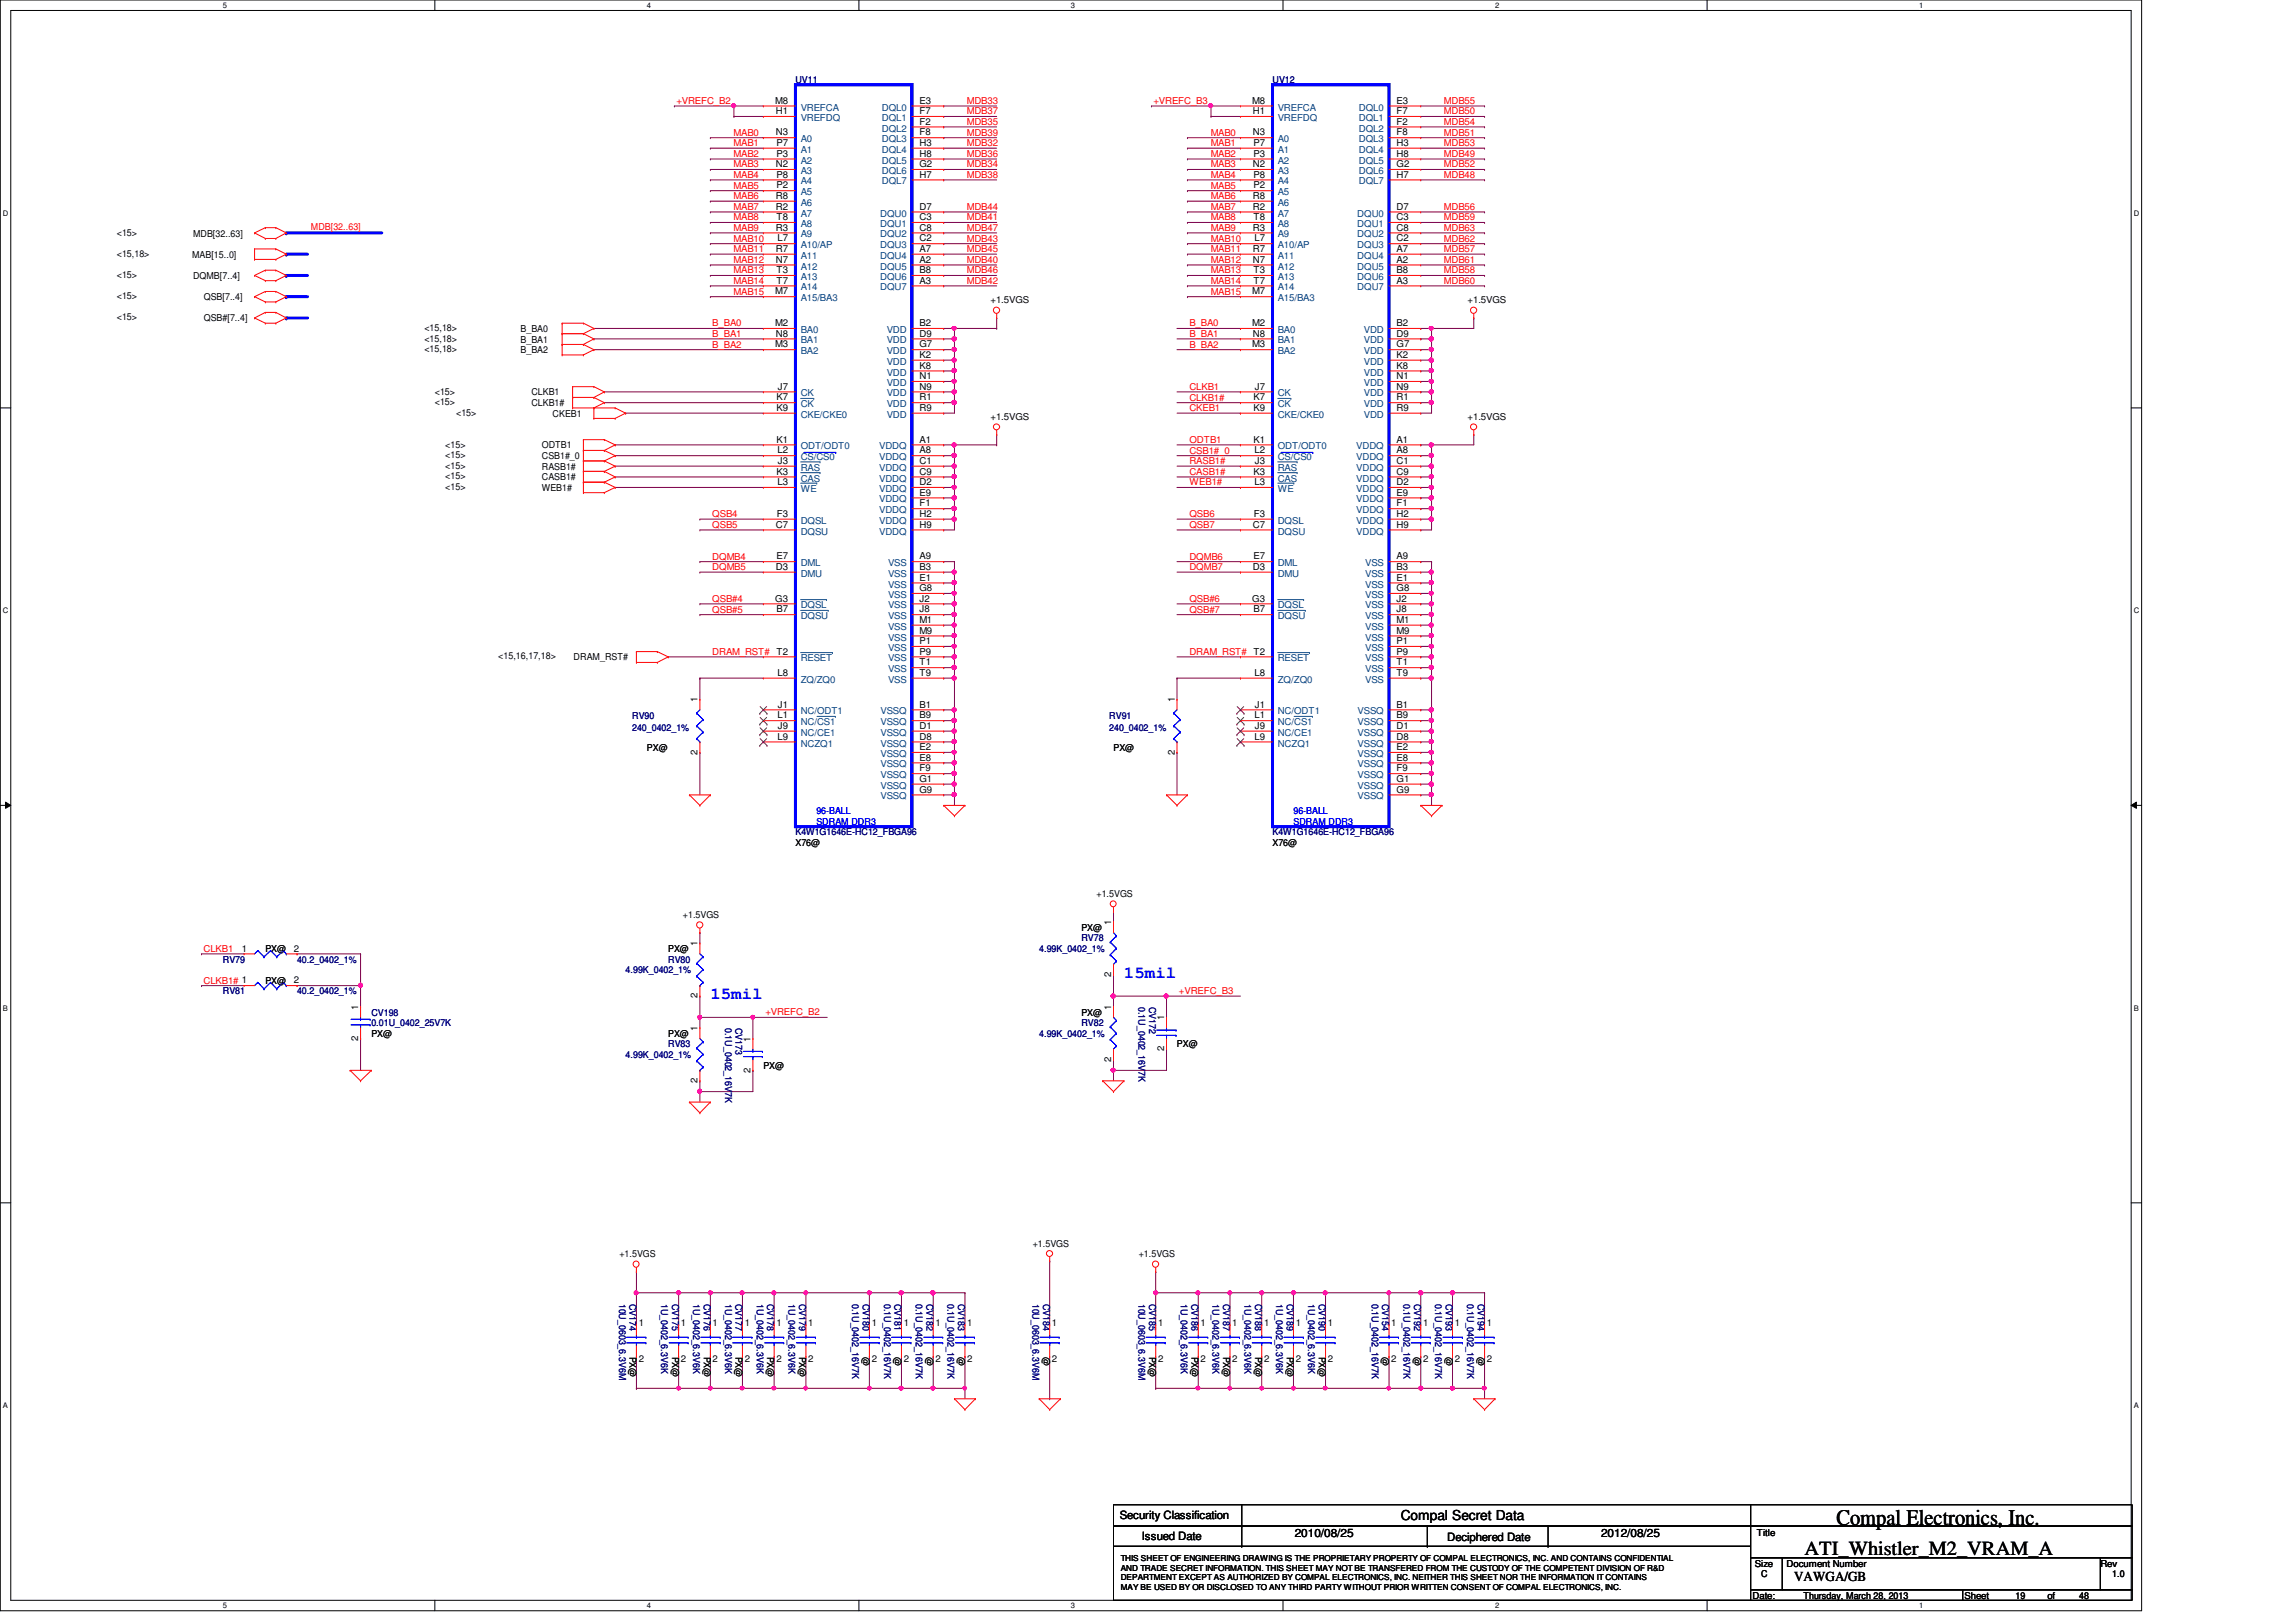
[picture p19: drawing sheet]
<svg xmlns="http://www.w3.org/2000/svg" width="297mm" height="210mm" viewBox="0 0 297 210" stroke-linecap="round" stroke-linejoin="round" font-family="sans-serif">
<defs><g id="words">
<text font-size="2.9" x="237.6" y="197.3">Compal Electronics, Inc.</text>
<text font-size="2.6" x="233.5" y="201.2">ATI_Whistler_M2_VRAM_A</text>
<g font-size="2.2" fill="#00f">
<text x="91.9" y="129.3">15mil</text>
<text x="145.4" y="126.6">15mil</text>
</g>
<g font-size="1.8">
<text x="181.2" y="196.8">Compal Secret Data</text>
<text x="232.1" y="204.6">VAWGA/GB</text>
</g>
<g font-size="1.5">
<text x="144.9" y="196.6">Security Classification</text>
<text x="147.7" y="199.3">Issued Date</text>
<text x="167.5" y="198.8">2010/08/25</text>
<text x="187.2" y="199.4">Deciphered Date</text>
<text x="207.1" y="198.8">2012/08/25</text>
</g>
<g font-size="1.2" fill="#000080">
<text x="102.9" y="10.7">UV11</text>
<text x="164.6" y="10.7">UV12</text>
<text x="81.8" y="93">RV90</text>
<text x="81.8" y="94.7">240_0402_1%</text>
<text x="143.5" y="93">RV91</text>
<text x="143.5" y="94.7">240_0402_1%</text>
<text x="102.9" y="108.1">K4W1G1646E-HC12_FBGA96</text>
<text x="164.6" y="108.1">K4W1G1646E-HC12_FBGA96</text>
<text x="28.8" y="124.6">RV79</text>
<text x="38.4" y="124.6">40.2_0402_1%</text>
<text x="80.9" y="125.9">4.99K_0402_1%</text>
<text x="86.4" y="124.6">RV80</text>
<text x="134.4" y="123.2">4.99K_0402_1%</text>
<text x="139.9" y="121.8">RV78</text>
<text x="28.8" y="128.7">RV81</text>
<text x="38.4" y="128.7">40.2_0402_1%</text>
<text x="48" y="131.4">CV198</text>
<text x="147.3" y="130.3" transform="rotate(90 147.3 130.3)">0.1U_0402_16V7K</text>
<text x="148.7" y="130.3" transform="rotate(90 148.7 130.3)">CV172</text>
<text x="48" y="132.8">0.01U_0402_25V7K</text>
<text x="80.9" y="136.9">4.99K_0402_1%</text>
<text x="86.4" y="135.6">RV83</text>
<text x="93.8" y="133" transform="rotate(90 93.8 133)">0.1U_0402_16V7K</text>
<text x="95.2" y="133" transform="rotate(90 95.2 133)">CV173</text>
<text x="134.4" y="134.2">4.99K_0402_1%</text>
<text x="139.9" y="132.8">RV82</text>
<text x="80.1" y="168.7" transform="rotate(90 80.1 168.7)">10U_0603_6.3V6M</text>
<text x="81.4" y="168.7" transform="rotate(90 81.4 168.7)">CV174</text>
<text x="85.6" y="168.7" transform="rotate(90 85.6 168.7)">1U_0402_6.3V6K</text>
<text x="86.9" y="168.7" transform="rotate(90 86.9 168.7)">CV175</text>
<text x="89.7" y="168.7" transform="rotate(90 89.7 168.7)">1U_0402_6.3V6K</text>
<text x="91.1" y="168.7" transform="rotate(90 91.1 168.7)">CV176</text>
<text x="93.8" y="168.7" transform="rotate(90 93.8 168.7)">1U_0402_6.3V6K</text>
<text x="95.2" y="168.7" transform="rotate(90 95.2 168.7)">CV177</text>
<text x="97.9" y="168.7" transform="rotate(90 97.9 168.7)">1U_0402_6.3V6K</text>
<text x="99.3" y="168.7" transform="rotate(90 99.3 168.7)">CV178</text>
<text x="102" y="168.7" transform="rotate(90 102 168.7)">1U_0402_6.3V6K</text>
<text x="103.4" y="168.7" transform="rotate(90 103.4 168.7)">CV179</text>
<text x="110.2" y="168.7" transform="rotate(90 110.2 168.7)">0.1U_0402_16V7K</text>
<text x="111.6" y="168.7" transform="rotate(90 111.6 168.7)">CV180</text>
<text x="114.4" y="168.7" transform="rotate(90 114.4 168.7)">0.1U_0402_16V7K</text>
<text x="115.7" y="168.7" transform="rotate(90 115.7 168.7)">CV181</text>
<text x="118.5" y="168.7" transform="rotate(90 118.5 168.7)">0.1U_0402_16V7K</text>
<text x="119.8" y="168.7" transform="rotate(90 119.8 168.7)">CV182</text>
<text x="122.6" y="168.7" transform="rotate(90 122.6 168.7)">0.1U_0402_16V7K</text>
<text x="123.9" y="168.7" transform="rotate(90 123.9 168.7)">CV183</text>
<text x="133.6" y="168.7" transform="rotate(90 133.6 168.7)">10U_0603_6.3V6M</text>
<text x="135" y="168.7" transform="rotate(90 135 168.7)">CV184</text>
<text x="147.3" y="168.7" transform="rotate(90 147.3 168.7)">10U_0603_6.3V6M</text>
<text x="148.7" y="168.7" transform="rotate(90 148.7 168.7)">CV185</text>
<text x="152.8" y="168.7" transform="rotate(90 152.8 168.7)">1U_0402_6.3V6K</text>
<text x="154.1" y="168.7" transform="rotate(90 154.1 168.7)">CV186</text>
<text x="156.9" y="168.7" transform="rotate(90 156.9 168.7)">1U_0402_6.3V6K</text>
<text x="158.2" y="168.7" transform="rotate(90 158.2 168.7)">CV187</text>
<text x="161" y="168.7" transform="rotate(90 161 168.7)">1U_0402_6.3V6K</text>
<text x="162.4" y="168.7" transform="rotate(90 162.4 168.7)">CV188</text>
<text x="165.1" y="168.7" transform="rotate(90 165.1 168.7)">1U_0402_6.3V6K</text>
<text x="166.5" y="168.7" transform="rotate(90 166.5 168.7)">CV189</text>
<text x="169.2" y="168.7" transform="rotate(90 169.2 168.7)">1U_0402_6.3V6K</text>
<text x="170.6" y="168.7" transform="rotate(90 170.6 168.7)">CV190</text>
<text x="177.5" y="168.7" transform="rotate(90 177.5 168.7)">0.1U_0402_16V7K</text>
<text x="178.8" y="168.7" transform="rotate(90 178.8 168.7)">CV154</text>
<text x="181.6" y="168.7" transform="rotate(90 181.6 168.7)">0.1U_0402_16V7K</text>
<text x="183" y="168.7" transform="rotate(90 183 168.7)">CV192</text>
<text x="185.7" y="168.7" transform="rotate(90 185.7 168.7)">0.1U_0402_16V7K</text>
<text x="187.1" y="168.7" transform="rotate(90 187.1 168.7)">CV193</text>
<text x="189.8" y="168.7" transform="rotate(90 189.8 168.7)">0.1U_0402_16V7K</text>
<text x="191.2" y="168.7" transform="rotate(90 191.2 168.7)">CV194</text>
</g>
<g font-size="1.2" fill="#f00">
<text x="87.5" y="13.5">+VREFC_B2</text>
<text x="94.9" y="17.6">MAB0</text>
<text x="125.1" y="13.5">MDB33</text>
<text x="125.1" y="16.2">MDB35</text>
<text x="125.1" y="14.8">MDB37</text>
<text x="125.1" y="17.6">MDB39</text>
<text x="149.2" y="13.5">+VREFC_B3</text>
<text x="156.6" y="17.6">MAB0</text>
<text x="186.8" y="14.8">MDB50</text>
<text x="186.8" y="17.6">MDB51</text>
<text x="186.8" y="16.2">MDB54</text>
<text x="186.8" y="13.5">MDB55</text>
<text x="94.9" y="18.9">MAB1</text>
<text x="94.9" y="20.3">MAB2</text>
<text x="94.9" y="21.7">MAB3</text>
<text x="94.9" y="23">MAB4</text>
<text x="125.1" y="18.9">MDB32</text>
<text x="125.1" y="21.7">MDB34</text>
<text x="125.1" y="20.3">MDB36</text>
<text x="125.1" y="23">MDB38</text>
<text x="156.6" y="18.9">MAB1</text>
<text x="156.6" y="20.3">MAB2</text>
<text x="156.6" y="21.7">MAB3</text>
<text x="156.6" y="23">MAB4</text>
<text x="186.8" y="23">MDB48</text>
<text x="186.8" y="20.3">MDB49</text>
<text x="186.8" y="21.7">MDB52</text>
<text x="186.8" y="18.9">MDB53</text>
<text x="40.2" y="29.7">MDB[32..63]</text>
<text x="94.9" y="24.4">MAB5</text>
<text x="94.9" y="25.8">MAB6</text>
<text x="94.9" y="27.2">MAB7</text>
<text x="94.9" y="28.5">MAB8</text>
<text x="94.9" y="29.9">MAB9</text>
<text x="125.1" y="28.5">MDB41</text>
<text x="125.1" y="27.2">MDB44</text>
<text x="125.1" y="29.9">MDB47</text>
<text x="156.6" y="24.4">MAB5</text>
<text x="156.6" y="25.8">MAB6</text>
<text x="156.6" y="27.2">MAB7</text>
<text x="156.6" y="28.5">MAB8</text>
<text x="156.6" y="29.9">MAB9</text>
<text x="186.8" y="28.5">MDB59</text>
<text x="186.8" y="27.2">MDB56</text>
<text x="186.8" y="29.9">MDB63</text>
<text x="94.9" y="32.6">MAB11</text>
<text x="94.9" y="34">MAB12</text>
<text x="94.9" y="35.4">MAB13</text>
<text x="94.9" y="31.3">MAB10</text>
<text x="125.1" y="34">MDB40</text>
<text x="125.1" y="31.3">MDB43</text>
<text x="125.1" y="32.6">MDB45</text>
<text x="125.1" y="35.4">MDB46</text>
<text x="156.6" y="34">MAB12</text>
<text x="156.6" y="35.4">MAB13</text>
<text x="156.6" y="31.3">MAB10</text>
<text x="156.6" y="32.6">MAB11</text>
<text x="186.8" y="31.3">MDB62</text>
<text x="186.8" y="34">MDB61</text>
<text x="186.8" y="32.6">MDB57</text>
<text x="186.8" y="35.4">MDB58</text>
<text x="94.9" y="36.7">MAB14</text>
<text x="94.9" y="38.1">MAB15</text>
<text x="125.1" y="36.7">MDB42</text>
<text x="156.6" y="36.7">MAB14</text>
<text x="156.6" y="38.1">MAB15</text>
<text x="186.8" y="36.7">MDB60</text>
<text x="92.2" y="42.2">B_BA0</text>
<text x="92.2" y="43.6">B_BA1</text>
<text x="92.2" y="45">B_BA2</text>
<text x="153.9" y="42.2">B_BA0</text>
<text x="153.9" y="43.6">B_BA1</text>
<text x="153.9" y="45">B_BA2</text>
<text x="153.9" y="53.2">CKEB1</text>
<text x="153.9" y="50.5">CLKB1</text>
<text x="153.9" y="51.9">CLKB1#</text>
<text x="153.9" y="58.7">CSB1#_0</text>
<text x="153.9" y="57.3">ODTB1</text>
<text x="153.9" y="61.5">CASB1#</text>
<text x="153.9" y="60.1">RASB1#</text>
<text x="153.9" y="62.8">WEB1#</text>
<text x="92.2" y="66.9">QSB4</text>
<text x="92.2" y="68.3">QSB5</text>
<text x="153.9" y="66.9">QSB6</text>
<text x="153.9" y="68.3">QSB7</text>
<text x="92.2" y="72.4">DQMB4</text>
<text x="92.2" y="73.8">DQMB5</text>
<text x="92.2" y="77.9">QSB#4</text>
<text x="153.9" y="72.4">DQMB6</text>
<text x="153.9" y="73.8">DQMB7</text>
<text x="153.9" y="77.9">QSB#6</text>
<text x="92.2" y="79.3">QSB#5</text>
<text x="153.9" y="79.3">QSB#7</text>
<text x="92.2" y="84.8">DRAM_RST#</text>
<text x="153.9" y="84.8">DRAM_RST#</text>
<text x="26.3" y="123.2">CLKB1</text>
<text x="26.3" y="127.3">CLKB1# 1</text>
<text x="99" y="131.4">+VREFC_B2</text>
<text x="152.5" y="128.7">+VREFC_B3</text>
</g>
<g font-size="1.2">
<text x="100.3" y="13.4">M8</text>
<text x="100.4" y="17.5">N3</text>
<text x="100.4" y="14.8">H1</text>
<text x="119" y="13.4">E3</text>
<text x="119" y="14.8">F7</text>
<text x="119" y="16.1">F2</text>
<text x="119" y="17.5">F8</text>
<text x="162" y="13.4">M8</text>
<text x="162.1" y="17.5">N3</text>
<text x="162.1" y="14.8">H1</text>
<text x="180.7" y="13.4">E3</text>
<text x="180.7" y="14.8">F7</text>
<text x="180.7" y="16.1">F2</text>
<text x="180.7" y="17.5">F8</text>
<text x="100.4" y="21.6">N2</text>
<text x="100.5" y="20.3">P3</text>
<text x="100.5" y="23">P8</text>
<text x="100.5" y="18.9">P7</text>
<text x="119" y="18.9">H3</text>
<text x="119" y="20.3">H8</text>
<text x="119" y="21.6">G2</text>
<text x="119" y="23">H7</text>
<text x="162.1" y="21.6">N2</text>
<text x="162.2" y="20.3">P3</text>
<text x="162.2" y="23">P8</text>
<text x="162.2" y="18.9">P7</text>
<text x="180.7" y="18.9">H3</text>
<text x="180.7" y="20.3">H8</text>
<text x="180.7" y="21.6">G2</text>
<text x="180.7" y="23">H7</text>
<text x="100.4" y="25.7">R8</text>
<text x="100.4" y="27.1">R2</text>
<text x="100.4" y="29.8">R3</text>
<text x="100.5" y="24.4">P2</text>
<text x="100.5" y="28.5">T8</text>
<text x="119" y="28.5">C3</text>
<text x="119" y="29.8">C8</text>
<text x="119" y="27.1">D7</text>
<text x="162.1" y="25.7">R8</text>
<text x="162.1" y="27.1">R2</text>
<text x="162.1" y="29.8">R3</text>
<text x="162.2" y="24.4">P2</text>
<text x="162.2" y="28.5">T8</text>
<text x="180.7" y="28.5">C3</text>
<text x="180.7" y="29.8">C8</text>
<text x="180.7" y="27.1">D7</text>
<text x="15.1" y="33.2">&lt;15,18&gt;</text>
<text x="15.1" y="30.5">&lt;15&gt;</text>
<text x="15.1" y="36">&lt;15&gt;</text>
<text x="24.8" y="33.4">MAB[15..0]</text>
<text x="25" y="30.6">MDB[32..63]</text>
<text x="100.4" y="32.6">R7</text>
<text x="100.4" y="34">N7</text>
<text x="100.5" y="35.3">T3</text>
<text x="100.6" y="31.2">L7</text>
<text x="119" y="31.2">C2</text>
<text x="119" y="32.6">A7</text>
<text x="119" y="34">A2</text>
<text x="119" y="35.3">B8</text>
<text x="162.1" y="32.6">R7</text>
<text x="162.1" y="34">N7</text>
<text x="162.2" y="35.3">T3</text>
<text x="162.3" y="31.2">L7</text>
<text x="180.7" y="31.2">C2</text>
<text x="180.7" y="32.6">A7</text>
<text x="180.7" y="34">A2</text>
<text x="180.7" y="35.3">B8</text>
<text x="15.1" y="41.4">&lt;15&gt;</text>
<text x="15.1" y="38.7">&lt;15&gt;</text>
<text x="25" y="36.1">DQMB[7..4]</text>
<text x="26.4" y="41.6">QSB#[7..4]</text>
<text x="26.4" y="38.9">QSB[7..4]</text>
<text x="100.3" y="38.1">M7</text>
<text x="100.5" y="36.7">T7</text>
<text x="119" y="36.7">A3</text>
<text x="128.1" y="39.2">+1.5VGS</text>
<text x="162" y="38.1">M7</text>
<text x="162.2" y="36.7">T7</text>
<text x="180.7" y="36.7">A3</text>
<text x="189.9" y="39.2">+1.5VGS</text>
<text x="54.9" y="42.8">&lt;15,18&gt;</text>
<text x="54.9" y="45.6">&lt;15,18&gt;</text>
<text x="54.9" y="44.2">&lt;15,18&gt;</text>
<text x="67.3" y="43">B_BA0</text>
<text x="67.3" y="45.7">B_BA2</text>
<text x="67.3" y="44.3">B_BA1</text>
<text x="100.3" y="42.2">M2</text>
<text x="100.3" y="45">M3</text>
<text x="100.4" y="43.6">N8</text>
<text x="119" y="42.2">B2</text>
<text x="119" y="43.6">D9</text>
<text x="119" y="45">G7</text>
<text x="119" y="46.3">K2</text>
<text x="119" y="47.7">K8</text>
<text x="162" y="42.2">M2</text>
<text x="162" y="45">M3</text>
<text x="162.1" y="43.6">N8</text>
<text x="180.7" y="42.2">B2</text>
<text x="180.7" y="43.6">D9</text>
<text x="180.7" y="45">G7</text>
<text x="180.7" y="46.3">K2</text>
<text x="180.7" y="47.7">K8</text>
<text x="56.3" y="51.1">&lt;15&gt;</text>
<text x="56.3" y="52.4">&lt;15&gt;</text>
<text x="59" y="53.8">&lt;15&gt;</text>
<text x="68.7" y="51.2">CLKB1</text>
<text x="68.7" y="52.6">CLKB1#</text>
<text x="71.5" y="53.9">CKEB1</text>
<text x="100.5" y="53.2">K9</text>
<text x="100.5" y="51.8">K7</text>
<text x="100.6" y="50.4">J7</text>
<text x="119" y="49.1">N1</text>
<text x="119" y="50.4">N9</text>
<text x="119" y="51.8">R1</text>
<text x="119" y="53.2">R9</text>
<text x="162.2" y="53.2">K9</text>
<text x="162.2" y="51.8">K7</text>
<text x="162.3" y="50.4">J7</text>
<text x="180.7" y="49.1">N1</text>
<text x="180.7" y="50.4">N9</text>
<text x="180.7" y="51.8">R1</text>
<text x="180.7" y="53.2">R9</text>
<text x="57.6" y="59.3">&lt;15&gt;</text>
<text x="57.6" y="57.9">&lt;15&gt;</text>
<text x="70.1" y="59.4">CSB1#_0</text>
<text x="70.1" y="58">ODTB1</text>
<text x="100.5" y="57.3">K1</text>
<text x="100.6" y="58.7">L2</text>
<text x="119" y="57.3">A1</text>
<text x="119" y="58.7">A8</text>
<text x="128.1" y="54.4">+1.5VGS</text>
<text x="162.2" y="57.3">K1</text>
<text x="162.3" y="58.7">L2</text>
<text x="180.7" y="57.3">A1</text>
<text x="180.7" y="58.7">A8</text>
<text x="189.9" y="54.4">+1.5VGS</text>
<text x="57.6" y="60.7">&lt;15&gt;</text>
<text x="57.6" y="62">&lt;15&gt;</text>
<text x="57.6" y="63.4">&lt;15&gt;</text>
<text x="70.1" y="60.8">RASB1#</text>
<text x="70.1" y="62.1">CASB1#</text>
<text x="70.1" y="63.5">WEB1#</text>
<text x="100.5" y="61.4">K3</text>
<text x="100.6" y="62.8">L3</text>
<text x="100.6" y="60">J3</text>
<text x="119" y="60">C1</text>
<text x="119" y="61.4">C9</text>
<text x="119" y="64.1">E9</text>
<text x="119" y="65.5">F1</text>
<text x="119" y="62.8">D2</text>
<text x="162.2" y="61.4">K3</text>
<text x="162.3" y="62.8">L3</text>
<text x="162.3" y="60">J3</text>
<text x="180.7" y="60">C1</text>
<text x="180.7" y="61.4">C9</text>
<text x="180.7" y="64.1">E9</text>
<text x="180.7" y="65.5">F1</text>
<text x="180.7" y="62.8">D2</text>
<text x="100.4" y="68.3">C7</text>
<text x="100.5" y="66.9">F3</text>
<text x="119" y="66.9">H2</text>
<text x="119" y="68.3">H9</text>
<text x="162.1" y="68.3">C7</text>
<text x="162.2" y="66.9">F3</text>
<text x="180.7" y="66.9">H2</text>
<text x="180.7" y="68.3">H9</text>
<text x="100.3" y="77.9">G3</text>
<text x="100.4" y="73.7">D3</text>
<text x="100.5" y="72.4">E7</text>
<text x="119" y="72.4">A9</text>
<text x="119" y="75.1">E1</text>
<text x="119" y="73.7">B3</text>
<text x="119" y="76.5">G8</text>
<text x="119" y="77.9">J2</text>
<text x="162" y="77.9">G3</text>
<text x="162.1" y="73.7">D3</text>
<text x="162.2" y="72.4">E7</text>
<text x="180.7" y="72.4">A9</text>
<text x="180.7" y="75.1">E1</text>
<text x="180.7" y="73.7">B3</text>
<text x="180.7" y="76.5">G8</text>
<text x="180.7" y="77.9">J2</text>
<text x="100.5" y="79.2">B7</text>
<text x="119" y="79.2">J8</text>
<text x="119" y="80.6">M1</text>
<text x="119" y="82">M9</text>
<text x="119" y="83.4">P1</text>
<text x="162.2" y="79.2">B7</text>
<text x="180.7" y="79.2">J8</text>
<text x="180.7" y="80.6">M1</text>
<text x="180.7" y="82">M9</text>
<text x="180.7" y="83.4">P1</text>
<text x="64.5" y="85.3">&lt;15,16,17,18&gt;</text>
<text x="74.2" y="85.5">DRAM_RST#</text>
<text x="100.5" y="84.7">T2</text>
<text x="100.6" y="87.5">L8</text>
<text x="119" y="84.7">P9</text>
<text x="119" y="86.1">T1</text>
<text x="119" y="87.5">T9</text>
<text x="162.2" y="84.7">T2</text>
<text x="162.3" y="87.5">L8</text>
<text x="180.7" y="84.7">P9</text>
<text x="180.7" y="86.1">T1</text>
<text x="180.7" y="87.5">T9</text>
<text x="90.3" y="90.9" transform="rotate(-90 90.3 90.9)">1</text>
<text x="100.6" y="93">L1</text>
<text x="100.6" y="95.7">L9</text>
<text x="100.6" y="91.6">J1</text>
<text x="100.6" y="94.3">J9</text>
<text x="119" y="94.3">D1</text>
<text x="119" y="91.6">B1</text>
<text x="119" y="93">B9</text>
<text x="119" y="95.7">D8</text>
<text x="152" y="90.9" transform="rotate(-90 152 90.9)">1</text>
<text x="162.3" y="93">L1</text>
<text x="162.3" y="95.7">L9</text>
<text x="162.3" y="91.6">J1</text>
<text x="162.3" y="94.3">J9</text>
<text x="180.7" y="94.3">D1</text>
<text x="180.7" y="91.6">B1</text>
<text x="180.7" y="93">B9</text>
<text x="180.7" y="95.7">D8</text>
<text x="83.7" y="97.2">PX@</text>
<text x="90.3" y="97.7" transform="rotate(-90 90.3 97.7)">2</text>
<text x="119" y="97.1">E2</text>
<text x="119" y="98.4">E8</text>
<text x="119" y="99.8">F9</text>
<text x="119" y="101.2">G1</text>
<text x="144.1" y="97.2">PX@</text>
<text x="152" y="97.7" transform="rotate(-90 152 97.7)">2</text>
<text x="180.7" y="97.1">E2</text>
<text x="180.7" y="98.4">E8</text>
<text x="180.7" y="99.8">F9</text>
<text x="180.7" y="101.2">G1</text>
<text x="119" y="102.6">G9</text>
<text x="180.7" y="102.6">G9</text>
<text x="102.9" y="109.5">X76@</text>
<text x="164.6" y="109.5">X76@</text>
<text x="88.3" y="118.8">+1.5VGS</text>
<text x="141.9" y="116.1">+1.5VGS</text>
<text x="143.8" y="119.7" transform="rotate(-90 143.8 119.7)">1</text>
<text x="31.3" y="123.1">1</text>
<text x="34.3" y="123.2">PX@</text>
<text x="38" y="123.1">2</text>
<text x="86.4" y="123.2">PX@</text>
<text x="90.3" y="122.5" transform="rotate(-90 90.3 122.5)">1</text>
<text x="139.9" y="120.4">PX@</text>
<text x="34.3" y="127.3">PX@</text>
<text x="38" y="127.3">2</text>
<text x="46.4" y="130.7" transform="rotate(-90 46.4 130.7)">1</text>
<text x="90.3" y="129.2" transform="rotate(-90 90.3 129.2)">2</text>
<text x="139.9" y="131.4">PX@</text>
<text x="143.8" y="130.7" transform="rotate(-90 143.8 130.7)">1</text>
<text x="143.8" y="126.4" transform="rotate(-90 143.8 126.4)">2</text>
<text x="46.4" y="134.7" transform="rotate(-90 46.4 134.7)">2</text>
<text x="48" y="134.2">PX@</text>
<text x="86.4" y="134.2">PX@</text>
<text x="90.3" y="133.4" transform="rotate(-90 90.3 133.4)">1</text>
<text x="97.1" y="134.8" transform="rotate(-90 97.1 134.8)">1</text>
<text x="143.8" y="137.4" transform="rotate(-90 143.8 137.4)">2</text>
<text x="150.6" y="136.1" transform="rotate(-90 150.6 136.1)">2</text>
<text x="150.6" y="132" transform="rotate(-90 150.6 132)">1</text>
<text x="152.3" y="135.6">PX@</text>
<text x="90.3" y="140.2" transform="rotate(-90 90.3 140.2)">2</text>
<text x="97.1" y="138.8" transform="rotate(-90 97.1 138.8)">2</text>
<text x="98.8" y="138.3">PX@</text>
<text x="133.6" y="161.3">+1.5VGS</text>
<text x="80.1" y="162.7">+1.5VGS</text>
<text x="147.3" y="162.7">+1.5VGS</text>
<text x="82.6" y="171.6">1</text>
<text x="88.1" y="171.6">1</text>
<text x="92.2" y="171.6">1</text>
<text x="96.3" y="171.6">1</text>
<text x="100.5" y="171.6">1</text>
<text x="104.6" y="171.6">1</text>
<text x="112.8" y="171.6">1</text>
<text x="116.9" y="171.6">1</text>
<text x="121" y="171.6">1</text>
<text x="125.1" y="171.6">1</text>
<text x="136.1" y="171.6">1</text>
<text x="149.8" y="171.6">1</text>
<text x="155.3" y="171.6">1</text>
<text x="159.4" y="171.6">1</text>
<text x="163.5" y="171.6">1</text>
<text x="167.6" y="171.6">1</text>
<text x="171.8" y="171.6">1</text>
<text x="180" y="171.6">1</text>
<text x="184.1" y="171.6">1</text>
<text x="188.2" y="171.6">1</text>
<text x="192.4" y="171.6">1</text>
<text x="81.4" y="175.6" transform="rotate(90 81.4 175.6)">PX@</text>
<text x="82.6" y="176.3">2</text>
<text x="86.9" y="175.6" transform="rotate(90 86.9 175.6)">PX@</text>
<text x="88.1" y="176.3">2</text>
<text x="91.1" y="175.6" transform="rotate(90 91.1 175.6)">PX@</text>
<text x="92.2" y="176.3">2</text>
<text x="95.2" y="175.6" transform="rotate(90 95.2 175.6)">PX@</text>
<text x="96.3" y="176.3">2</text>
<text x="99.3" y="175.6" transform="rotate(90 99.3 175.6)">PX@</text>
<text x="100.5" y="176.3">2</text>
<text x="103.4" y="175.6" transform="rotate(90 103.4 175.6)">PX@</text>
<text x="104.6" y="176.3">2</text>
<text x="111.6" y="175.6" transform="rotate(90 111.6 175.6)">@</text>
<text x="112.8" y="176.3">2</text>
<text x="115.7" y="175.6" transform="rotate(90 115.7 175.6)">@</text>
<text x="116.9" y="176.3">2</text>
<text x="119.8" y="175.6" transform="rotate(90 119.8 175.6)">@</text>
<text x="121" y="176.3">2</text>
<text x="123.9" y="175.6" transform="rotate(90 123.9 175.6)">@</text>
<text x="125.1" y="176.3">2</text>
<text x="135" y="175.6" transform="rotate(90 135 175.6)">@</text>
<text x="136.1" y="176.3">2</text>
<text x="148.7" y="175.6" transform="rotate(90 148.7 175.6)">PX@</text>
<text x="149.8" y="176.3">2</text>
<text x="154.1" y="175.6" transform="rotate(90 154.1 175.6)">PX@</text>
<text x="155.3" y="176.3">2</text>
<text x="158.2" y="175.6" transform="rotate(90 158.2 175.6)">PX@</text>
<text x="159.4" y="176.3">2</text>
<text x="162.4" y="175.6" transform="rotate(90 162.4 175.6)">PX@</text>
<text x="163.5" y="176.3">2</text>
<text x="166.5" y="175.6" transform="rotate(90 166.5 175.6)">PX@</text>
<text x="167.6" y="176.3">2</text>
<text x="170.6" y="175.6" transform="rotate(90 170.6 175.6)">PX@</text>
<text x="171.8" y="176.3">2</text>
<text x="178.8" y="175.6" transform="rotate(90 178.8 175.6)">@</text>
<text x="180" y="176.3">2</text>
<text x="183" y="175.6" transform="rotate(90 183 175.6)">@</text>
<text x="184.1" y="176.3">2</text>
<text x="187.1" y="175.6" transform="rotate(90 187.1 175.6)">@</text>
<text x="188.2" y="176.3">2</text>
<text x="191.2" y="175.6" transform="rotate(90 191.2 175.6)">@</text>
<text x="192.4" y="176.3">2</text>
<text x="227" y="202.7">Size</text>
<text x="227.3" y="198.8">Title</text>
<text x="231.1" y="202.7">Document Number</text>
<text x="271.7" y="202.7">Rev</text>
<text x="226.7" y="206.9">Date:</text>
<text x="227.8" y="204.1">C</text>
<text x="233.3" y="206.9">Thursday, March 28, 2013</text>
<text x="254.2" y="206.9">Sheet</text>
<text x="260.8" y="206.9">19</text>
<text x="264.9" y="206.9">of</text>
<text x="269" y="206.9">48</text>
<text x="273.3" y="204.1">1.0</text>
</g>
<g font-size="1.2" fill="#004080">
<text x="103.6" y="14.3">VREFCA</text>
<text x="103.6" y="15.7">VREFDQ</text>
<text x="114.1" y="14.3">DQL0</text>
<text x="114.1" y="15.7">DQL1</text>
<text x="114.1" y="17">DQL2</text>
<text x="165.3" y="14.3">VREFCA</text>
<text x="165.3" y="15.7">VREFDQ</text>
<text x="175.8" y="14.3">DQL0</text>
<text x="175.8" y="15.7">DQL1</text>
<text x="175.8" y="17">DQL2</text>
<text x="103.6" y="21.2">A2</text>
<text x="103.6" y="22.5">A3</text>
<text x="103.6" y="23.9">A4</text>
<text x="103.6" y="18.4">A0</text>
<text x="103.6" y="19.8">A1</text>
<text x="114.1" y="18.4">DQL3</text>
<text x="114.1" y="19.8">DQL4</text>
<text x="114.1" y="21.2">DQL5</text>
<text x="114.1" y="22.5">DQL6</text>
<text x="114.1" y="23.9">DQL7</text>
<text x="165.3" y="21.2">A2</text>
<text x="165.3" y="22.5">A3</text>
<text x="165.3" y="23.9">A4</text>
<text x="165.3" y="18.4">A0</text>
<text x="165.3" y="19.8">A1</text>
<text x="175.8" y="18.4">DQL3</text>
<text x="175.8" y="19.8">DQL4</text>
<text x="175.8" y="21.2">DQL5</text>
<text x="175.8" y="22.5">DQL6</text>
<text x="175.8" y="23.9">DQL7</text>
<text x="103.6" y="25.3">A5</text>
<text x="103.6" y="26.6">A6</text>
<text x="103.6" y="28">A7</text>
<text x="103.6" y="29.4">A8</text>
<text x="113.9" y="29.4">DQU1</text>
<text x="113.9" y="28">DQU0</text>
<text x="165.3" y="25.3">A5</text>
<text x="165.3" y="26.6">A6</text>
<text x="165.3" y="28">A7</text>
<text x="165.3" y="29.4">A8</text>
<text x="175.6" y="29.4">DQU1</text>
<text x="175.6" y="28">DQU0</text>
<text x="103.6" y="30.7">A9</text>
<text x="103.6" y="32.1">A10/AP</text>
<text x="103.6" y="33.5">A11</text>
<text x="103.6" y="34.9">A12</text>
<text x="113.9" y="30.7">DQU2</text>
<text x="113.9" y="32.1">DQU3</text>
<text x="113.9" y="33.5">DQU4</text>
<text x="113.9" y="34.9">DQU5</text>
<text x="165.3" y="30.7">A9</text>
<text x="165.3" y="32.1">A10/AP</text>
<text x="165.3" y="33.5">A11</text>
<text x="165.3" y="34.9">A12</text>
<text x="175.6" y="30.7">DQU2</text>
<text x="175.6" y="32.1">DQU3</text>
<text x="175.6" y="33.5">DQU4</text>
<text x="175.6" y="34.9">DQU5</text>
<text x="103.6" y="36.2">A13</text>
<text x="103.6" y="37.6">A14</text>
<text x="103.6" y="39">A15/BA3</text>
<text x="113.9" y="36.2">DQU6</text>
<text x="113.9" y="37.6">DQU7</text>
<text x="165.3" y="36.2">A13</text>
<text x="165.3" y="37.6">A14</text>
<text x="165.3" y="39">A15/BA3</text>
<text x="175.6" y="36.2">DQU6</text>
<text x="175.6" y="37.6">DQU7</text>
<text x="103.6" y="43.1">BA0</text>
<text x="103.6" y="44.4">BA1</text>
<text x="103.6" y="45.8">BA2</text>
<text x="114.7" y="43.1">VDD</text>
<text x="114.7" y="44.4">VDD</text>
<text x="114.7" y="45.8">VDD</text>
<text x="114.7" y="47.2">VDD</text>
<text x="165.3" y="43.1">BA0</text>
<text x="165.3" y="44.4">BA1</text>
<text x="165.3" y="45.8">BA2</text>
<text x="176.4" y="43.1">VDD</text>
<text x="176.4" y="44.4">VDD</text>
<text x="176.4" y="45.8">VDD</text>
<text x="176.4" y="47.2">VDD</text>
<text x="103.6" y="51.3">CK</text>
<text x="103.6" y="52.7">CK</text>
<text x="114.7" y="48.6">VDD</text>
<text x="114.7" y="50">VDD</text>
<text x="114.7" y="51.3">VDD</text>
<text x="114.7" y="52.7">VDD</text>
<text x="165.3" y="51.3">CK</text>
<text x="165.3" y="52.7">CK</text>
<text x="176.4" y="48.6">VDD</text>
<text x="176.4" y="50">VDD</text>
<text x="176.4" y="51.3">VDD</text>
<text x="176.4" y="52.7">VDD</text>
<text x="103.6" y="59.6">CS/CS0</text>
<text x="103.6" y="54.1">CKE/CKE0</text>
<text x="103.6" y="58.2">ODT/ODT0</text>
<text x="113.7" y="58.2">VDDQ</text>
<text x="113.7" y="59.6">VDDQ</text>
<text x="114.7" y="54.1">VDD</text>
<text x="165.3" y="59.6">CS/CS0</text>
<text x="165.3" y="54.1">CKE/CKE0</text>
<text x="165.3" y="58.2">ODT/ODT0</text>
<text x="175.5" y="58.2">VDDQ</text>
<text x="175.5" y="59.6">VDDQ</text>
<text x="176.4" y="54.1">VDD</text>
<text x="103.6" y="63.7">WE</text>
<text x="103.6" y="60.9">RAS</text>
<text x="103.6" y="62.3">CAS</text>
<text x="113.7" y="60.9">VDDQ</text>
<text x="113.7" y="62.3">VDDQ</text>
<text x="113.7" y="65">VDDQ</text>
<text x="113.7" y="63.7">VDDQ</text>
<text x="165.3" y="63.7">WE</text>
<text x="165.3" y="60.9">RAS</text>
<text x="165.3" y="62.3">CAS</text>
<text x="175.5" y="60.9">VDDQ</text>
<text x="175.5" y="62.3">VDDQ</text>
<text x="175.5" y="65">VDDQ</text>
<text x="175.5" y="63.7">VDDQ</text>
<text x="103.6" y="67.8">DQSL</text>
<text x="103.6" y="69.2">DQSU</text>
<text x="113.7" y="66.4">VDDQ</text>
<text x="113.7" y="67.8">VDDQ</text>
<text x="113.7" y="69.2">VDDQ</text>
<text x="165.3" y="67.8">DQSL</text>
<text x="165.3" y="69.2">DQSU</text>
<text x="175.5" y="66.4">VDDQ</text>
<text x="175.5" y="67.8">VDDQ</text>
<text x="175.5" y="69.2">VDDQ</text>
<text x="103.6" y="74.6">DMU</text>
<text x="103.6" y="73.3">DML</text>
<text x="114.9" y="73.3">VSS</text>
<text x="114.9" y="76">VSS</text>
<text x="114.9" y="74.6">VSS</text>
<text x="114.9" y="77.4">VSS</text>
<text x="165.3" y="74.6">DMU</text>
<text x="165.3" y="73.3">DML</text>
<text x="176.6" y="73.3">VSS</text>
<text x="176.6" y="76">VSS</text>
<text x="176.6" y="74.6">VSS</text>
<text x="176.6" y="77.4">VSS</text>
<text x="103.6" y="80.1">DQSU</text>
<text x="103.6" y="78.7">DQSL</text>
<text x="114.9" y="78.7">VSS</text>
<text x="114.9" y="80.1">VSS</text>
<text x="114.9" y="81.5">VSS</text>
<text x="114.9" y="82.9">VSS</text>
<text x="165.3" y="80.1">DQSU</text>
<text x="165.3" y="78.7">DQSL</text>
<text x="176.6" y="78.7">VSS</text>
<text x="176.6" y="80.1">VSS</text>
<text x="176.6" y="81.5">VSS</text>
<text x="176.6" y="82.9">VSS</text>
<text x="103.6" y="88.3">ZQ/ZQ0</text>
<text x="103.6" y="85.6">RESET</text>
<text x="114.9" y="84.2">VSS</text>
<text x="114.9" y="85.6">VSS</text>
<text x="114.9" y="87">VSS</text>
<text x="114.9" y="88.3">VSS</text>
<text x="165.3" y="88.3">ZQ/ZQ0</text>
<text x="165.3" y="85.6">RESET</text>
<text x="176.6" y="84.2">VSS</text>
<text x="176.6" y="85.6">VSS</text>
<text x="176.6" y="87">VSS</text>
<text x="176.6" y="88.3">VSS</text>
<text x="103.6" y="92.5">NC/ODT1</text>
<text x="103.6" y="93.9">NC/CS1</text>
<text x="103.6" y="95.2">NC/CE1</text>
<text x="113.9" y="95.2">VSSQ</text>
<text x="113.9" y="92.5">VSSQ</text>
<text x="113.9" y="93.9">VSSQ</text>
<text x="165.3" y="92.5">NC/ODT1</text>
<text x="165.3" y="93.9">NC/CS1</text>
<text x="165.3" y="95.2">NC/CE1</text>
<text x="175.6" y="95.2">VSSQ</text>
<text x="175.6" y="92.5">VSSQ</text>
<text x="175.6" y="93.9">VSSQ</text>
<text x="103.6" y="96.6">NCZQ1</text>
<text x="113.9" y="96.6">VSSQ</text>
<text x="113.9" y="98">VSSQ</text>
<text x="113.9" y="99.3">VSSQ</text>
<text x="113.9" y="100.7">VSSQ</text>
<text x="165.3" y="96.6">NCZQ1</text>
<text x="175.6" y="96.6">VSSQ</text>
<text x="175.6" y="98">VSSQ</text>
<text x="175.6" y="99.3">VSSQ</text>
<text x="175.6" y="100.7">VSSQ</text>
<text x="113.9" y="102.1">VSSQ</text>
<text x="113.9" y="103.5">VSSQ</text>
<text x="175.6" y="102.1">VSSQ</text>
<text x="175.6" y="103.5">VSSQ</text>
</g>
<g font-size="1.2" fill="#00f">
<text x="105.6" y="105.4">96-BALL</text>
<text x="105.6" y="106.7">SDRAM DDR3</text>
<text x="167.3" y="105.4">96-BALL</text>
<text x="167.3" y="106.7">SDRAM DDR3</text>
</g>
<g font-size="1.1">
<text x="145" y="203.2">AND TRADE SECRET INFORMATION. THIS SHEET MAY NOT BE TRANSFERED FROM THE CUSTODY OF THE COMPETENT DIVISION OF R&amp;D</text>
<text x="145" y="202">THIS SHEET OF ENGINEERING DRAWING IS THE PROPRIETARY PROPERTY OF COMPAL ELECTRONICS, INC. AND CONTAINS CONFIDENTIAL</text>
<text x="145" y="205.7">MAY BE USED BY OR DISCLOSED TO ANY THIRD PARTY WITHOUT PRIOR WRITTEN CONSENT OF COMPAL ELECTRONICS, INC.</text>
<text x="145" y="204.5">DEPARTMENT EXCEPT AS AUTHORIZED BY COMPAL ELECTRONICS, INC. NEITHER THIS SHEET NOR THE INFORMATION IT CONTAINS</text>
</g>
<g font-size="1">
<text x="28.8" y="1">5</text>
<text x="83.7" y="1">4</text>
<text x="138.6" y="1">3</text>
<text x="193.4" y="1">2</text>
<text x="248.3" y="1">1</text>
<text x=".4" y="27.9">D</text>
<text x="276.1" y="27.9">D</text>
<text x=".4" y="79.4">C</text>
<text x="276.1" y="79.4">C</text>
<text x=".4" y="130.8">B</text>
<text x="276.1" y="130.8">B</text>
<text x=".4" y="182.2">A</text>
<text x="276.1" y="182.2">A</text>
<text x="28.8" y="208.1">5</text>
<text x="83.7" y="208.1">4</text>
<text x="138.6" y="208.1">3</text>
<text x="193.4" y="208.1">2</text>
<text x="248.3" y="208.1">1</text>
</g>
</g></defs>
<path d="M0 0h277.1v208.4h-277.1zM1.4 1.4h274.3v205.7h-274.3z" fill="none" stroke="#000" stroke-width=".13"/>
<g fill="#fff">
<path d="M28.8 .1h.6v1.1h-.6z"/>
<path d="M28.8 207.2h.6v1.1h-.6z"/>
</g>
<path d="M56.3 0v1.4M56.3 207.1v1.3" fill="none" stroke="#000" stroke-width=".13"/>
<g fill="#fff">
<path d="M83.7 .1h.5v1.1h-.5z"/>
<path d="M83.7 207.2h.5v1.1h-.5z"/>
</g>
<path d="M111.1 0v1.4M111.1 207.1v1.3" fill="none" stroke="#000" stroke-width=".13"/>
<g fill="#fff">
<path d="M138.6 .1h.5v1.1h-.5z"/>
<path d="M138.6 207.2h.5v1.1h-.5z"/>
</g>
<path d="M166 0v1.4M166 207.1v1.3" fill="none" stroke="#000" stroke-width=".13"/>
<g fill="#fff">
<path d="M193.4 .1h.6v1.1h-.6z"/>
<path d="M193.4 207.2h.6v1.1h-.6z"/>
</g>
<path d="M220.8 0v1.4M220.8 207.1v1.3" fill="none" stroke="#000" stroke-width=".13"/>
<g fill="#fff">
<path d="M248.3 .1h.5v1.1h-.5z"/>
<path d="M248.3 207.2h.5v1.1h-.5z"/>
<path d="M.4 27.1h.7v1.1h-.7z"/>
<path d="M276.1 27.1h.7v1.1h-.7z"/>
<path d="M.4 78.5h.7v1.1h-.7z"/>
<path d="M276.1 78.5h.7v1.1h-.7z"/>
</g>
<path d="M0 52.8h1.4M275.7 52.8h1.4" fill="none" stroke="#000" stroke-width=".13"/>
<g fill="#fff">
<path d="M.4 129.9h.6v1.1h-.6z"/>
<path d="M276.1 129.9h.6v1.1h-.6z"/>
</g>
<path d="M0 104.2h1.4M.7 103.8l.7 .4-.7 .4zM275.7 104.2l.7-.4v.8zM275.7 104.2h1.4" fill="none" stroke="#000" stroke-width=".13"/>
<path d="M.7 103.8l.7 .4-.7 .4zM275.7 104.2l.7-.4v.8z" fill="#000"/>
<g fill="#fff">
<path d="M.4 181.4h.6v1.1h-.6z"/>
<path d="M276.1 181.4h.6v1.1h-.6z"/>
</g>
<path d="M0 155.7h1.4M275.7 155.7h1.4" fill="none" stroke="#000" stroke-width=".13"/>
<path d="M156.7 13.7h.1M156.7 15.1h.1M156.7 13.7h3.8M156.7 15.1h3.8M156.7 13.7v1.4M90.5 97.4h.1M90.5 97.4v5.5M152.3 97.4h.1M152.3 97.4v5.5" fill="none" stroke="#800040" stroke-width=".13"/>
<circle cx="156.6" cy="13.7" r=".26" fill="#f0f"/>
<circle cx="156.6" cy="13.7" r=".26" fill="none" stroke="#f0f" stroke-width=".13"/>
<g fill="none" stroke="#800040" stroke-width=".13">
<path d="M91.9 17.8h.1M91.9 19.2h.1M91.9 17.8h6.9M91.9 19.2h6.9M149 13.7h.1M149 13.7h7.7M153.6 17.8h.1M153.6 19.2h.1M153.6 17.8h6.9M153.6 19.2h6.9M91.9 32.9h.1M91.9 34.3h.1"/>
<path d="M91.9 35.6h.1M91.9 37h.1M91.9 20.6h.1M91.9 21.9h.1M91.9 23.3h.1M91.9 24.7h.1M91.9 26h.1M91.9 27.4h.1M91.9 28.8h.1M91.9 30.1h.1M91.9 32.9h6.9M91.9 34.3h6.9"/>
<path d="M91.9 35.6h6.9M91.9 37h6.9M91.9 20.6h6.9M91.9 21.9h6.9M91.9 23.3h6.9M91.9 24.7h6.9M91.9 26h6.9M91.9 27.4h6.9M91.9 28.8h6.9M91.9 30.1h6.9M153.6 34.3h.1M153.6 35.6h.1"/>
<path d="M153.6 37h.1M153.6 20.6h.1M153.6 21.9h.1M153.6 23.3h.1M153.6 24.7h.1M153.6 26h.1M153.6 27.4h.1M153.6 28.8h.1M153.6 30.1h.1M153.6 34.3h6.9M153.6 35.6h6.9M153.6 37h6.9"/>
<path d="M153.6 20.6h6.9M153.6 21.9h6.9M153.6 23.3h6.9M153.6 24.7h6.9M153.6 26h6.9M153.6 27.4h6.9M153.6 28.8h6.9M153.6 30.1h6.9M122.1 45.3h.1M123.5 43.9h.1M123.5 43.9v1.4h-1.4"/>
</g>
<circle cx="123.4" cy="45.2" r=".26" fill="#f0f"/>
<circle cx="123.4" cy="45.2" r=".26" fill="none" stroke="#f0f" stroke-width=".13"/>
<circle cx="123.4" cy="43.9" r=".26" fill="#f0f"/>
<circle cx="123.4" cy="43.9" r=".26" fill="none" stroke="#f0f" stroke-width=".13"/>
<path d="M123.5 42.5h.1M123.5 42.5v1.4" fill="none" stroke="#800040" stroke-width=".13"/>
<circle cx="123.4" cy="43.9" r=".26" fill="#f0f"/>
<circle cx="123.4" cy="43.9" r=".26" fill="none" stroke="#f0f" stroke-width=".13"/>
<circle cx="123.4" cy="42.5" r=".25" fill="#f0f"/>
<circle cx="123.4" cy="42.5" r=".25" fill="none" stroke="#f0f" stroke-width=".13"/>
<path d="M122.1 46.6h.1M122.1 46.6h1.4M123.5 46.6h.1M123.5 42.5h5.4M123.5 46.6v1.4M128.9 42.5h.1M128.9 41.1h.1M128.9 41.1v1.4" fill="none" stroke="#800040" stroke-width=".13"/>
<circle cx="123.4" cy="48" r=".26" fill="#f0f"/>
<circle cx="123.4" cy="48" r=".26" fill="none" stroke="#f0f" stroke-width=".13"/>
<circle cx="123.4" cy="46.6" r=".26" fill="#f0f"/>
<circle cx="123.4" cy="46.6" r=".26" fill="none" stroke="#f0f" stroke-width=".13"/>
<path d="M122.1 48h.1M122.1 48h1.4" fill="none" stroke="#800040" stroke-width=".13"/>
<circle cx="123.4" cy="48" r=".26" fill="#f0f"/>
<circle cx="123.4" cy="48" r=".26" fill="none" stroke="#f0f" stroke-width=".13"/>
<path d="M122.1 53.5h.1M123.5 52.1h.1M123.5 52.1v1.4h-1.4" fill="none" stroke="#800040" stroke-width=".13"/>
<circle cx="123.4" cy="52.1" r=".26" fill="#f0f"/>
<circle cx="123.4" cy="52.1" r=".26" fill="none" stroke="#f0f" stroke-width=".13"/>
<path d="M123.5 50.7h.1M123.5 50.7v1.4" fill="none" stroke="#800040" stroke-width=".13"/>
<circle cx="123.4" cy="52.1" r=".26" fill="#f0f"/>
<circle cx="123.4" cy="52.1" r=".26" fill="none" stroke="#f0f" stroke-width=".13"/>
<circle cx="123.4" cy="50.7" r=".26" fill="#f0f"/>
<circle cx="123.4" cy="50.7" r=".26" fill="none" stroke="#f0f" stroke-width=".13"/>
<path d="M123.5 49.4h.1M123.5 49.4v1.3" fill="none" stroke="#800040" stroke-width=".13"/>
<circle cx="123.4" cy="50.7" r=".26" fill="#f0f"/>
<circle cx="123.4" cy="50.7" r=".26" fill="none" stroke="#f0f" stroke-width=".13"/>
<circle cx="123.4" cy="49.3" r=".25" fill="#f0f"/>
<circle cx="123.4" cy="49.3" r=".25" fill="none" stroke="#f0f" stroke-width=".13"/>
<path d="M123.5 48h.1M123.5 48v1.4" fill="none" stroke="#800040" stroke-width=".13"/>
<circle cx="123.4" cy="49.3" r=".25" fill="#f0f"/>
<circle cx="123.4" cy="49.3" r=".25" fill="none" stroke="#f0f" stroke-width=".13"/>
<circle cx="123.4" cy="48" r=".26" fill="#f0f"/>
<circle cx="123.4" cy="48" r=".26" fill="none" stroke="#f0f" stroke-width=".13"/>
<path d="M122.1 43.9h.1M122.1 43.9h1.4" fill="none" stroke="#800040" stroke-width=".13"/>
<circle cx="123.4" cy="43.9" r=".26" fill="#f0f"/>
<circle cx="123.4" cy="43.9" r=".26" fill="none" stroke="#f0f" stroke-width=".13"/>
<path d="M122.1 49.4h.1M122.1 49.4h1.4" fill="none" stroke="#800040" stroke-width=".13"/>
<circle cx="123.4" cy="49.3" r=".25" fill="#f0f"/>
<circle cx="123.4" cy="49.3" r=".25" fill="none" stroke="#f0f" stroke-width=".13"/>
<path d="M122.1 50.7h.1M122.1 50.7h1.4" fill="none" stroke="#800040" stroke-width=".13"/>
<circle cx="123.4" cy="50.7" r=".26" fill="#f0f"/>
<circle cx="123.4" cy="50.7" r=".26" fill="none" stroke="#f0f" stroke-width=".13"/>
<path d="M122.1 52.1h.1M122.1 52.1h1.4" fill="none" stroke="#800040" stroke-width=".13"/>
<circle cx="123.4" cy="52.1" r=".26" fill="#f0f"/>
<circle cx="123.4" cy="52.1" r=".26" fill="none" stroke="#f0f" stroke-width=".13"/>
<path d="M122.1 42.5h.1M122.1 42.5h1.4" fill="none" stroke="#800040" stroke-width=".13"/>
<circle cx="123.4" cy="42.5" r=".25" fill="#f0f"/>
<circle cx="123.4" cy="42.5" r=".25" fill="none" stroke="#f0f" stroke-width=".13"/>
<path d="M123.5 45.3h.1M123.5 45.3v1.3" fill="none" stroke="#800040" stroke-width=".13"/>
<circle cx="123.4" cy="46.6" r=".26" fill="#f0f"/>
<circle cx="123.4" cy="46.6" r=".26" fill="none" stroke="#f0f" stroke-width=".13"/>
<circle cx="123.4" cy="45.2" r=".26" fill="#f0f"/>
<circle cx="123.4" cy="45.2" r=".26" fill="none" stroke="#f0f" stroke-width=".13"/>
<path d="M123.5 57.6h.1M123.5 57.6h5.4M123.5 57.6v1.4M128.9 56.2h.1M128.9 57.6h.1M128.9 56.2v1.4" fill="none" stroke="#800040" stroke-width=".13"/>
<circle cx="123.4" cy="58.9" r=".26" fill="#f0f"/>
<circle cx="123.4" cy="58.9" r=".26" fill="none" stroke="#f0f" stroke-width=".13"/>
<circle cx="123.4" cy="57.6" r=".26" fill="#f0f"/>
<circle cx="123.4" cy="57.6" r=".26" fill="none" stroke="#f0f" stroke-width=".13"/>
<path d="M123.5 59h.1M123.5 59v1.3" fill="none" stroke="#800040" stroke-width=".13"/>
<circle cx="123.4" cy="60.3" r=".26" fill="#f0f"/>
<circle cx="123.4" cy="60.3" r=".26" fill="none" stroke="#f0f" stroke-width=".13"/>
<circle cx="123.4" cy="58.9" r=".26" fill="#f0f"/>
<circle cx="123.4" cy="58.9" r=".26" fill="none" stroke="#f0f" stroke-width=".13"/>
<path d="M122.1 60.3h.1M122.1 60.3h1.4" fill="none" stroke="#800040" stroke-width=".13"/>
<circle cx="123.4" cy="60.3" r=".26" fill="#f0f"/>
<circle cx="123.4" cy="60.3" r=".26" fill="none" stroke="#f0f" stroke-width=".13"/>
<path d="M122.1 68.6h.1M123.5 67.2h.1M123.5 67.2v1.4h-1.4" fill="none" stroke="#800040" stroke-width=".13"/>
<circle cx="123.4" cy="67.2" r=".26" fill="#f0f"/>
<circle cx="123.4" cy="67.2" r=".26" fill="none" stroke="#f0f" stroke-width=".13"/>
<path d="M123.5 65.8h.1M123.5 65.8v1.4" fill="none" stroke="#800040" stroke-width=".13"/>
<circle cx="123.4" cy="67.2" r=".26" fill="#f0f"/>
<circle cx="123.4" cy="67.2" r=".26" fill="none" stroke="#f0f" stroke-width=".13"/>
<circle cx="123.4" cy="65.8" r=".26" fill="#f0f"/>
<circle cx="123.4" cy="65.8" r=".26" fill="none" stroke="#f0f" stroke-width=".13"/>
<path d="M123.5 64.4h.1M123.5 64.4v1.4" fill="none" stroke="#800040" stroke-width=".13"/>
<circle cx="123.4" cy="65.8" r=".26" fill="#f0f"/>
<circle cx="123.4" cy="65.8" r=".26" fill="none" stroke="#f0f" stroke-width=".13"/>
<circle cx="123.4" cy="64.4" r=".26" fill="#f0f"/>
<circle cx="123.4" cy="64.4" r=".26" fill="none" stroke="#f0f" stroke-width=".13"/>
<path d="M123.5 63.1h.1M123.5 63.1v1.3" fill="none" stroke="#800040" stroke-width=".13"/>
<circle cx="123.4" cy="64.4" r=".26" fill="#f0f"/>
<circle cx="123.4" cy="64.4" r=".26" fill="none" stroke="#f0f" stroke-width=".13"/>
<circle cx="123.4" cy="63" r=".25" fill="#f0f"/>
<circle cx="123.4" cy="63" r=".25" fill="none" stroke="#f0f" stroke-width=".13"/>
<path d="M122.1 63.1h.1M122.1 63.1h1.4" fill="none" stroke="#800040" stroke-width=".13"/>
<circle cx="123.4" cy="63" r=".25" fill="#f0f"/>
<circle cx="123.4" cy="63" r=".25" fill="none" stroke="#f0f" stroke-width=".13"/>
<path d="M123.5 61.7h.1M123.5 61.7v1.4" fill="none" stroke="#800040" stroke-width=".13"/>
<circle cx="123.4" cy="63" r=".25" fill="#f0f"/>
<circle cx="123.4" cy="63" r=".25" fill="none" stroke="#f0f" stroke-width=".13"/>
<circle cx="123.4" cy="61.7" r=".26" fill="#f0f"/>
<circle cx="123.4" cy="61.7" r=".26" fill="none" stroke="#f0f" stroke-width=".13"/>
<path d="M122.1 61.7h.1M122.1 61.7h1.4" fill="none" stroke="#800040" stroke-width=".13"/>
<circle cx="123.4" cy="61.7" r=".26" fill="#f0f"/>
<circle cx="123.4" cy="61.7" r=".26" fill="none" stroke="#f0f" stroke-width=".13"/>
<path d="M122.1 59h.1M122.1 59h1.4" fill="none" stroke="#800040" stroke-width=".13"/>
<circle cx="123.4" cy="58.9" r=".26" fill="#f0f"/>
<circle cx="123.4" cy="58.9" r=".26" fill="none" stroke="#f0f" stroke-width=".13"/>
<path d="M123.5 60.3h.1M123.5 60.3v1.4" fill="none" stroke="#800040" stroke-width=".13"/>
<circle cx="123.4" cy="61.7" r=".26" fill="#f0f"/>
<circle cx="123.4" cy="61.7" r=".26" fill="none" stroke="#f0f" stroke-width=".13"/>
<circle cx="123.4" cy="60.3" r=".26" fill="#f0f"/>
<circle cx="123.4" cy="60.3" r=".26" fill="none" stroke="#f0f" stroke-width=".13"/>
<path d="M122.1 67.2h.1M122.1 67.2h1.4" fill="none" stroke="#800040" stroke-width=".13"/>
<circle cx="123.4" cy="67.2" r=".26" fill="#f0f"/>
<circle cx="123.4" cy="67.2" r=".26" fill="none" stroke="#f0f" stroke-width=".13"/>
<path d="M122.1 64.4h.1M122.1 64.4h1.4" fill="none" stroke="#800040" stroke-width=".13"/>
<circle cx="123.4" cy="64.4" r=".26" fill="#f0f"/>
<circle cx="123.4" cy="64.4" r=".26" fill="none" stroke="#f0f" stroke-width=".13"/>
<path d="M122.1 65.8h.1M122.1 65.8h1.4" fill="none" stroke="#800040" stroke-width=".13"/>
<circle cx="123.4" cy="65.8" r=".26" fill="#f0f"/>
<circle cx="123.4" cy="65.8" r=".26" fill="none" stroke="#f0f" stroke-width=".13"/>
<path d="M122.1 57.6h.1M122.1 57.6h1.4" fill="none" stroke="#800040" stroke-width=".13"/>
<circle cx="123.4" cy="57.6" r=".26" fill="#f0f"/>
<circle cx="123.4" cy="57.6" r=".26" fill="none" stroke="#f0f" stroke-width=".13"/>
<path d="M183.8 45.3h.1M185.2 43.9h.1M185.2 43.9v1.4h-1.4" fill="none" stroke="#800040" stroke-width=".13"/>
<circle cx="185.2" cy="45.2" r=".26" fill="#f0f"/>
<circle cx="185.2" cy="45.2" r=".26" fill="none" stroke="#f0f" stroke-width=".13"/>
<circle cx="185.2" cy="43.9" r=".26" fill="#f0f"/>
<circle cx="185.2" cy="43.9" r=".26" fill="none" stroke="#f0f" stroke-width=".13"/>
<path d="M185.2 42.5h.1M185.2 42.5v1.4" fill="none" stroke="#800040" stroke-width=".13"/>
<circle cx="185.2" cy="43.9" r=".26" fill="#f0f"/>
<circle cx="185.2" cy="43.9" r=".26" fill="none" stroke="#f0f" stroke-width=".13"/>
<circle cx="185.2" cy="42.5" r=".25" fill="#f0f"/>
<circle cx="185.2" cy="42.5" r=".25" fill="none" stroke="#f0f" stroke-width=".13"/>
<path d="M183.8 53.5h.1M185.2 42.5h.1M185.2 52.1h.1M185.2 52.1v1.4h-1.4M190.7 41.1h.1M190.7 41.1v1.4h-5.5" fill="none" stroke="#800040" stroke-width=".13"/>
<circle cx="185.2" cy="52.1" r=".26" fill="#f0f"/>
<circle cx="185.2" cy="52.1" r=".26" fill="none" stroke="#f0f" stroke-width=".13"/>
<path d="M185.2 50.7h.1M185.2 50.7v1.4" fill="none" stroke="#800040" stroke-width=".13"/>
<circle cx="185.2" cy="52.1" r=".26" fill="#f0f"/>
<circle cx="185.2" cy="52.1" r=".26" fill="none" stroke="#f0f" stroke-width=".13"/>
<circle cx="185.2" cy="50.7" r=".26" fill="#f0f"/>
<circle cx="185.2" cy="50.7" r=".26" fill="none" stroke="#f0f" stroke-width=".13"/>
<path d="M185.2 49.4h.1M185.2 49.4v1.3" fill="none" stroke="#800040" stroke-width=".13"/>
<circle cx="185.2" cy="50.7" r=".26" fill="#f0f"/>
<circle cx="185.2" cy="50.7" r=".26" fill="none" stroke="#f0f" stroke-width=".13"/>
<circle cx="185.2" cy="49.3" r=".25" fill="#f0f"/>
<circle cx="185.2" cy="49.3" r=".25" fill="none" stroke="#f0f" stroke-width=".13"/>
<path d="M185.2 48h.1M185.2 48v1.4" fill="none" stroke="#800040" stroke-width=".13"/>
<circle cx="185.2" cy="49.3" r=".25" fill="#f0f"/>
<circle cx="185.2" cy="49.3" r=".25" fill="none" stroke="#f0f" stroke-width=".13"/>
<circle cx="185.2" cy="48" r=".26" fill="#f0f"/>
<circle cx="185.2" cy="48" r=".26" fill="none" stroke="#f0f" stroke-width=".13"/>
<path d="M183.8 48h.1M183.8 48h1.4" fill="none" stroke="#800040" stroke-width=".13"/>
<circle cx="185.2" cy="48" r=".26" fill="#f0f"/>
<circle cx="185.2" cy="48" r=".26" fill="none" stroke="#f0f" stroke-width=".13"/>
<path d="M185.2 46.6h.1M185.2 46.6v1.4" fill="none" stroke="#800040" stroke-width=".13"/>
<circle cx="185.2" cy="48" r=".26" fill="#f0f"/>
<circle cx="185.2" cy="48" r=".26" fill="none" stroke="#f0f" stroke-width=".13"/>
<circle cx="185.2" cy="46.6" r=".26" fill="#f0f"/>
<circle cx="185.2" cy="46.6" r=".26" fill="none" stroke="#f0f" stroke-width=".13"/>
<path d="M183.8 46.6h.1M183.8 46.6h1.4" fill="none" stroke="#800040" stroke-width=".13"/>
<circle cx="185.2" cy="46.6" r=".26" fill="#f0f"/>
<circle cx="185.2" cy="46.6" r=".26" fill="none" stroke="#f0f" stroke-width=".13"/>
<path d="M183.8 50.7h.1M183.8 50.7h1.4" fill="none" stroke="#800040" stroke-width=".13"/>
<circle cx="185.2" cy="50.7" r=".26" fill="#f0f"/>
<circle cx="185.2" cy="50.7" r=".26" fill="none" stroke="#f0f" stroke-width=".13"/>
<path d="M183.8 43.9h.1M183.8 43.9h1.4" fill="none" stroke="#800040" stroke-width=".13"/>
<circle cx="185.2" cy="43.9" r=".26" fill="#f0f"/>
<circle cx="185.2" cy="43.9" r=".26" fill="none" stroke="#f0f" stroke-width=".13"/>
<path d="M185.2 45.3h.1M185.2 45.3v1.3" fill="none" stroke="#800040" stroke-width=".13"/>
<circle cx="185.2" cy="46.6" r=".26" fill="#f0f"/>
<circle cx="185.2" cy="46.6" r=".26" fill="none" stroke="#f0f" stroke-width=".13"/>
<circle cx="185.2" cy="45.2" r=".26" fill="#f0f"/>
<circle cx="185.2" cy="45.2" r=".26" fill="none" stroke="#f0f" stroke-width=".13"/>
<path d="M183.8 49.4h.1M183.8 49.4h1.4" fill="none" stroke="#800040" stroke-width=".13"/>
<circle cx="185.2" cy="49.3" r=".25" fill="#f0f"/>
<circle cx="185.2" cy="49.3" r=".25" fill="none" stroke="#f0f" stroke-width=".13"/>
<path d="M183.8 42.5h.1M183.8 42.5h1.4" fill="none" stroke="#800040" stroke-width=".13"/>
<circle cx="185.2" cy="42.5" r=".25" fill="#f0f"/>
<circle cx="185.2" cy="42.5" r=".25" fill="none" stroke="#f0f" stroke-width=".13"/>
<path d="M183.8 52.1h.1M183.8 52.1h1.4" fill="none" stroke="#800040" stroke-width=".13"/>
<circle cx="185.2" cy="52.1" r=".26" fill="#f0f"/>
<circle cx="185.2" cy="52.1" r=".26" fill="none" stroke="#f0f" stroke-width=".13"/>
<path d="M183.8 57.6h.1M185.2 57.6h.1M190.7 56.2h.1M190.7 56.2v1.4h-6.9" fill="none" stroke="#800040" stroke-width=".13"/>
<circle cx="185.2" cy="57.6" r=".26" fill="#f0f"/>
<circle cx="185.2" cy="57.6" r=".26" fill="none" stroke="#f0f" stroke-width=".13"/>
<path d="M183.8 68.6h.1M185.2 67.2h.1M185.2 67.2v1.4h-1.4" fill="none" stroke="#800040" stroke-width=".13"/>
<circle cx="185.2" cy="67.2" r=".26" fill="#f0f"/>
<circle cx="185.2" cy="67.2" r=".26" fill="none" stroke="#f0f" stroke-width=".13"/>
<path d="M185.2 65.8h.1M185.2 65.8v1.4" fill="none" stroke="#800040" stroke-width=".13"/>
<circle cx="185.2" cy="67.2" r=".26" fill="#f0f"/>
<circle cx="185.2" cy="67.2" r=".26" fill="none" stroke="#f0f" stroke-width=".13"/>
<circle cx="185.2" cy="65.8" r=".26" fill="#f0f"/>
<circle cx="185.2" cy="65.8" r=".26" fill="none" stroke="#f0f" stroke-width=".13"/>
<path d="M185.2 64.4h.1M185.2 64.4v1.4" fill="none" stroke="#800040" stroke-width=".13"/>
<circle cx="185.2" cy="65.8" r=".26" fill="#f0f"/>
<circle cx="185.2" cy="65.8" r=".26" fill="none" stroke="#f0f" stroke-width=".13"/>
<circle cx="185.2" cy="64.4" r=".26" fill="#f0f"/>
<circle cx="185.2" cy="64.4" r=".26" fill="none" stroke="#f0f" stroke-width=".13"/>
<path d="M185.2 63.1h.1M185.2 63.1v1.3" fill="none" stroke="#800040" stroke-width=".13"/>
<circle cx="185.2" cy="64.4" r=".26" fill="#f0f"/>
<circle cx="185.2" cy="64.4" r=".26" fill="none" stroke="#f0f" stroke-width=".13"/>
<circle cx="185.2" cy="63" r=".25" fill="#f0f"/>
<circle cx="185.2" cy="63" r=".25" fill="none" stroke="#f0f" stroke-width=".13"/>
<path d="M183.8 63.1h.1M183.8 63.1h1.4" fill="none" stroke="#800040" stroke-width=".13"/>
<circle cx="185.2" cy="63" r=".25" fill="#f0f"/>
<circle cx="185.2" cy="63" r=".25" fill="none" stroke="#f0f" stroke-width=".13"/>
<path d="M183.8 61.7h.1M185.2 60.3h.1M185.2 60.3v1.4h-1.4" fill="none" stroke="#800040" stroke-width=".13"/>
<circle cx="185.2" cy="61.7" r=".26" fill="#f0f"/>
<circle cx="185.2" cy="61.7" r=".26" fill="none" stroke="#f0f" stroke-width=".13"/>
<circle cx="185.2" cy="60.3" r=".26" fill="#f0f"/>
<circle cx="185.2" cy="60.3" r=".26" fill="none" stroke="#f0f" stroke-width=".13"/>
<path d="M185.2 59h.1M185.2 59v1.3" fill="none" stroke="#800040" stroke-width=".13"/>
<circle cx="185.2" cy="60.3" r=".26" fill="#f0f"/>
<circle cx="185.2" cy="60.3" r=".26" fill="none" stroke="#f0f" stroke-width=".13"/>
<circle cx="185.2" cy="58.9" r=".26" fill="#f0f"/>
<circle cx="185.2" cy="58.9" r=".26" fill="none" stroke="#f0f" stroke-width=".13"/>
<path d="M183.8 59h.1M183.8 59h1.4" fill="none" stroke="#800040" stroke-width=".13"/>
<circle cx="185.2" cy="58.9" r=".26" fill="#f0f"/>
<circle cx="185.2" cy="58.9" r=".26" fill="none" stroke="#f0f" stroke-width=".13"/>
<path d="M183.8 65.8h.1M183.8 65.8h1.4" fill="none" stroke="#800040" stroke-width=".13"/>
<circle cx="185.2" cy="65.8" r=".26" fill="#f0f"/>
<circle cx="185.2" cy="65.8" r=".26" fill="none" stroke="#f0f" stroke-width=".13"/>
<path d="M185.2 61.7h.1M185.2 61.7v1.4" fill="none" stroke="#800040" stroke-width=".13"/>
<circle cx="185.2" cy="63" r=".25" fill="#f0f"/>
<circle cx="185.2" cy="63" r=".25" fill="none" stroke="#f0f" stroke-width=".13"/>
<circle cx="185.2" cy="61.7" r=".26" fill="#f0f"/>
<circle cx="185.2" cy="61.7" r=".26" fill="none" stroke="#f0f" stroke-width=".13"/>
<path d="M183.8 64.4h.1M183.8 64.4h1.4" fill="none" stroke="#800040" stroke-width=".13"/>
<circle cx="185.2" cy="64.4" r=".26" fill="#f0f"/>
<circle cx="185.2" cy="64.4" r=".26" fill="none" stroke="#f0f" stroke-width=".13"/>
<path d="M183.8 67.2h.1M183.8 67.2h1.4" fill="none" stroke="#800040" stroke-width=".13"/>
<circle cx="185.2" cy="67.2" r=".26" fill="#f0f"/>
<circle cx="185.2" cy="67.2" r=".26" fill="none" stroke="#f0f" stroke-width=".13"/>
<path d="M183.8 60.3h.1M183.8 60.3h1.4" fill="none" stroke="#800040" stroke-width=".13"/>
<circle cx="185.2" cy="60.3" r=".26" fill="#f0f"/>
<circle cx="185.2" cy="60.3" r=".26" fill="none" stroke="#f0f" stroke-width=".13"/>
<path d="M185.2 57.6h.1M185.2 57.6v1.4" fill="none" stroke="#800040" stroke-width=".13"/>
<circle cx="185.2" cy="58.9" r=".26" fill="#f0f"/>
<circle cx="185.2" cy="58.9" r=".26" fill="none" stroke="#f0f" stroke-width=".13"/>
<circle cx="185.2" cy="57.6" r=".26" fill="#f0f"/>
<circle cx="185.2" cy="57.6" r=".26" fill="none" stroke="#f0f" stroke-width=".13"/>
<g fill="none" stroke="#800040" stroke-width=".13">
<path d="M78.2 50.7h.1M78.2 52.1h.1M78.2 50.7h20.6M78.2 52.1h20.6M79.6 59h.1M79.6 59h19.2M80.9 53.5h.1M80.9 53.5h17.9M152.3 42.5h8.2M152.3 43.9h8.2M152.3 45.3h8.2M152.3 53.5h8.2"/>
<path d="M152.3 50.7h8.2M152.3 52.1h8.2M152.3 59h8.2M160.5 42.5h.1M160.5 43.9h.1M160.5 45.3h.1M160.5 53.5h.1M160.5 50.7h.1M160.5 52.1h.1M160.5 59h.1M79.6 61.7h.1M79.6 61.7h19.2"/>
<path d="M90.5 72.7h.1M90.5 74h.1M90.5 72.7h8.3M90.5 74h8.3M152.3 61.7h8.2M152.3 72.7h8.2M152.3 74h8.2M160.5 61.7h.1M160.5 72.7h.1M160.5 74h.1M86.4 85h.1M86.4 85h12.4"/>
<path d="M122.1 87.8h.1M123.5 86.4h.1M123.5 86.4v1.4h-1.4M152.3 85h8.2M160.5 85h.1"/>
</g>
<circle cx="123.4" cy="87.8" r=".26" fill="#f0f"/>
<circle cx="123.4" cy="87.8" r=".26" fill="none" stroke="#f0f" stroke-width=".13"/>
<circle cx="123.4" cy="86.4" r=".26" fill="#f0f"/>
<circle cx="123.4" cy="86.4" r=".26" fill="none" stroke="#f0f" stroke-width=".13"/>
<path d="M123.5 85h.1M123.5 85v1.4" fill="none" stroke="#800040" stroke-width=".13"/>
<circle cx="123.4" cy="86.4" r=".26" fill="#f0f"/>
<circle cx="123.4" cy="86.4" r=".26" fill="none" stroke="#f0f" stroke-width=".13"/>
<circle cx="123.4" cy="85" r=".26" fill="#f0f"/>
<circle cx="123.4" cy="85" r=".26" fill="none" stroke="#f0f" stroke-width=".13"/>
<path d="M122.1 85h.1M122.1 85h1.4" fill="none" stroke="#800040" stroke-width=".13"/>
<circle cx="123.4" cy="85" r=".26" fill="#f0f"/>
<circle cx="123.4" cy="85" r=".26" fill="none" stroke="#f0f" stroke-width=".13"/>
<path d="M123.5 83.7h.1M123.5 83.7v1.3" fill="none" stroke="#800040" stroke-width=".13"/>
<circle cx="123.4" cy="85" r=".26" fill="#f0f"/>
<circle cx="123.4" cy="85" r=".26" fill="none" stroke="#f0f" stroke-width=".13"/>
<circle cx="123.4" cy="83.6" r=".25" fill="#f0f"/>
<circle cx="123.4" cy="83.6" r=".25" fill="none" stroke="#f0f" stroke-width=".13"/>
<path d="M122.1 83.7h.1M122.1 83.7h1.4" fill="none" stroke="#800040" stroke-width=".13"/>
<circle cx="123.4" cy="83.6" r=".25" fill="#f0f"/>
<circle cx="123.4" cy="83.6" r=".25" fill="none" stroke="#f0f" stroke-width=".13"/>
<path d="M122.1 86.4h.1M122.1 86.4h1.4" fill="none" stroke="#800040" stroke-width=".13"/>
<circle cx="123.4" cy="86.4" r=".26" fill="#f0f"/>
<circle cx="123.4" cy="86.4" r=".26" fill="none" stroke="#f0f" stroke-width=".13"/>
<path d="M123.5 82.3h.1M123.5 82.3v1.4" fill="none" stroke="#800040" stroke-width=".13"/>
<circle cx="123.4" cy="83.6" r=".25" fill="#f0f"/>
<circle cx="123.4" cy="83.6" r=".25" fill="none" stroke="#f0f" stroke-width=".13"/>
<circle cx="123.4" cy="82.3" r=".26" fill="#f0f"/>
<circle cx="123.4" cy="82.3" r=".26" fill="none" stroke="#f0f" stroke-width=".13"/>
<path d="M122.1 82.3h.1M122.1 82.3h1.4" fill="none" stroke="#800040" stroke-width=".13"/>
<circle cx="123.4" cy="82.3" r=".26" fill="#f0f"/>
<circle cx="123.4" cy="82.3" r=".26" fill="none" stroke="#f0f" stroke-width=".13"/>
<path d="M123.5 79.5h.1M123.5 79.5v1.4h-1.4M122.1 80.9h.1" fill="none" stroke="#800040" stroke-width=".13"/>
<circle cx="123.4" cy="80.9" r=".26" fill="#f0f"/>
<circle cx="123.4" cy="80.9" r=".26" fill="none" stroke="#f0f" stroke-width=".13"/>
<circle cx="123.4" cy="79.5" r=".26" fill="#f0f"/>
<circle cx="123.4" cy="79.5" r=".26" fill="none" stroke="#f0f" stroke-width=".13"/>
<path d="M122.1 79.5h.1M122.1 79.5h1.4" fill="none" stroke="#800040" stroke-width=".13"/>
<circle cx="123.4" cy="79.5" r=".26" fill="#f0f"/>
<circle cx="123.4" cy="79.5" r=".26" fill="none" stroke="#f0f" stroke-width=".13"/>
<path d="M123.5 78.1h.1M123.5 78.1v1.4" fill="none" stroke="#800040" stroke-width=".13"/>
<circle cx="123.4" cy="79.5" r=".26" fill="#f0f"/>
<circle cx="123.4" cy="79.5" r=".26" fill="none" stroke="#f0f" stroke-width=".13"/>
<circle cx="123.4" cy="78.1" r=".26" fill="#f0f"/>
<circle cx="123.4" cy="78.1" r=".26" fill="none" stroke="#f0f" stroke-width=".13"/>
<path d="M122.1 78.1h.1M122.1 78.1h1.4" fill="none" stroke="#800040" stroke-width=".13"/>
<circle cx="123.4" cy="78.1" r=".26" fill="#f0f"/>
<circle cx="123.4" cy="78.1" r=".26" fill="none" stroke="#f0f" stroke-width=".13"/>
<path d="M122.1 97.4h.1M123.5 96h.1M123.5 96v1.4h-1.4" fill="none" stroke="#800040" stroke-width=".13"/>
<circle cx="123.4" cy="97.3" r=".25" fill="#f0f"/>
<circle cx="123.4" cy="97.3" r=".25" fill="none" stroke="#f0f" stroke-width=".13"/>
<circle cx="123.4" cy="96" r=".26" fill="#f0f"/>
<circle cx="123.4" cy="96" r=".26" fill="none" stroke="#f0f" stroke-width=".13"/>
<path d="M122.1 96h.1M122.1 96h1.4" fill="none" stroke="#800040" stroke-width=".13"/>
<circle cx="123.4" cy="96" r=".26" fill="#f0f"/>
<circle cx="123.4" cy="96" r=".26" fill="none" stroke="#f0f" stroke-width=".13"/>
<path d="M123.5 102.9h.1M123.5 102.9v1.3" fill="none" stroke="#800040" stroke-width=".13"/>
<circle cx="123.4" cy="102.8" r=".26" fill="#f0f"/>
<circle cx="123.4" cy="102.8" r=".26" fill="none" stroke="#f0f" stroke-width=".13"/>
<path d="M123.5 101.5h.1M123.5 101.5v1.4" fill="none" stroke="#800040" stroke-width=".13"/>
<circle cx="123.4" cy="102.8" r=".26" fill="#f0f"/>
<circle cx="123.4" cy="102.8" r=".26" fill="none" stroke="#f0f" stroke-width=".13"/>
<circle cx="123.4" cy="101.5" r=".26" fill="#f0f"/>
<circle cx="123.4" cy="101.5" r=".26" fill="none" stroke="#f0f" stroke-width=".13"/>
<path d="M123.5 100.1h.1M123.5 100.1v1.4" fill="none" stroke="#800040" stroke-width=".13"/>
<circle cx="123.4" cy="101.5" r=".26" fill="#f0f"/>
<circle cx="123.4" cy="101.5" r=".26" fill="none" stroke="#f0f" stroke-width=".13"/>
<circle cx="123.4" cy="100.1" r=".26" fill="#f0f"/>
<circle cx="123.4" cy="100.1" r=".26" fill="none" stroke="#f0f" stroke-width=".13"/>
<path d="M123.5 98.7h.1M123.5 98.7v1.4" fill="none" stroke="#800040" stroke-width=".13"/>
<circle cx="123.4" cy="100.1" r=".26" fill="#f0f"/>
<circle cx="123.4" cy="100.1" r=".26" fill="none" stroke="#f0f" stroke-width=".13"/>
<circle cx="123.4" cy="98.7" r=".26" fill="#f0f"/>
<circle cx="123.4" cy="98.7" r=".26" fill="none" stroke="#f0f" stroke-width=".13"/>
<path d="M122.1 98.7h.1M122.1 98.7h1.4" fill="none" stroke="#800040" stroke-width=".13"/>
<circle cx="123.4" cy="98.7" r=".26" fill="#f0f"/>
<circle cx="123.4" cy="98.7" r=".26" fill="none" stroke="#f0f" stroke-width=".13"/>
<path d="M122.1 101.5h.1M122.1 101.5h1.4" fill="none" stroke="#800040" stroke-width=".13"/>
<circle cx="123.4" cy="101.5" r=".26" fill="#f0f"/>
<circle cx="123.4" cy="101.5" r=".26" fill="none" stroke="#f0f" stroke-width=".13"/>
<path d="M122.1 102.9h.1M122.1 102.9h1.4" fill="none" stroke="#800040" stroke-width=".13"/>
<circle cx="123.4" cy="102.8" r=".26" fill="#f0f"/>
<circle cx="123.4" cy="102.8" r=".26" fill="none" stroke="#f0f" stroke-width=".13"/>
<path d="M122.1 72.7h.1M122.1 74h.1M122.1 72.7h1.4M123.5 72.7h.1M123.5 72.7v1.3h-1.4" fill="none" stroke="#800040" stroke-width=".13"/>
<circle cx="123.4" cy="74" r=".26" fill="#f0f"/>
<circle cx="123.4" cy="74" r=".26" fill="none" stroke="#f0f" stroke-width=".13"/>
<path d="M122.1 75.4h.1M122.1 75.4h1.4M123.5 75.4h.1M123.5 75.4v1.4" fill="none" stroke="#800040" stroke-width=".13"/>
<circle cx="123.4" cy="76.8" r=".25" fill="#f0f"/>
<circle cx="123.4" cy="76.8" r=".25" fill="none" stroke="#f0f" stroke-width=".13"/>
<circle cx="123.4" cy="75.4" r=".26" fill="#f0f"/>
<circle cx="123.4" cy="75.4" r=".26" fill="none" stroke="#f0f" stroke-width=".13"/>
<path d="M122.1 76.8h.1M122.1 76.8h1.4" fill="none" stroke="#800040" stroke-width=".13"/>
<circle cx="123.4" cy="76.8" r=".25" fill="#f0f"/>
<circle cx="123.4" cy="76.8" r=".25" fill="none" stroke="#f0f" stroke-width=".13"/>
<path d="M122.1 100.1h.1M122.1 100.1h1.4" fill="none" stroke="#800040" stroke-width=".13"/>
<circle cx="123.4" cy="100.1" r=".26" fill="#f0f"/>
<circle cx="123.4" cy="100.1" r=".26" fill="none" stroke="#f0f" stroke-width=".13"/>
<path d="M123.5 94.6h.1M123.5 94.6v1.4" fill="none" stroke="#800040" stroke-width=".13"/>
<circle cx="123.4" cy="96" r=".26" fill="#f0f"/>
<circle cx="123.4" cy="96" r=".26" fill="none" stroke="#f0f" stroke-width=".13"/>
<circle cx="123.4" cy="94.6" r=".26" fill="#f0f"/>
<circle cx="123.4" cy="94.6" r=".26" fill="none" stroke="#f0f" stroke-width=".13"/>
<path d="M123.5 93.3h.1M123.5 93.3v1.3" fill="none" stroke="#800040" stroke-width=".13"/>
<circle cx="123.4" cy="94.6" r=".26" fill="#f0f"/>
<circle cx="123.4" cy="94.6" r=".26" fill="none" stroke="#f0f" stroke-width=".13"/>
<circle cx="123.4" cy="93.2" r=".26" fill="#f0f"/>
<circle cx="123.4" cy="93.2" r=".26" fill="none" stroke="#f0f" stroke-width=".13"/>
<path d="M122.1 93.3h.1M122.1 93.3h1.4" fill="none" stroke="#800040" stroke-width=".13"/>
<circle cx="123.4" cy="93.2" r=".26" fill="#f0f"/>
<circle cx="123.4" cy="93.2" r=".26" fill="none" stroke="#f0f" stroke-width=".13"/>
<path d="M123.5 74h.1M123.5 74v1.4" fill="none" stroke="#800040" stroke-width=".13"/>
<circle cx="123.4" cy="75.4" r=".26" fill="#f0f"/>
<circle cx="123.4" cy="75.4" r=".26" fill="none" stroke="#f0f" stroke-width=".13"/>
<circle cx="123.4" cy="74" r=".26" fill="#f0f"/>
<circle cx="123.4" cy="74" r=".26" fill="none" stroke="#f0f" stroke-width=".13"/>
<path d="M123.5 76.8h.1M123.5 76.8v1.3" fill="none" stroke="#800040" stroke-width=".13"/>
<circle cx="123.4" cy="78.1" r=".26" fill="#f0f"/>
<circle cx="123.4" cy="78.1" r=".26" fill="none" stroke="#f0f" stroke-width=".13"/>
<circle cx="123.4" cy="76.8" r=".25" fill="#f0f"/>
<circle cx="123.4" cy="76.8" r=".25" fill="none" stroke="#f0f" stroke-width=".13"/>
<path d="M122.1 94.6h.1M122.1 94.6h1.4" fill="none" stroke="#800040" stroke-width=".13"/>
<circle cx="123.4" cy="94.6" r=".26" fill="#f0f"/>
<circle cx="123.4" cy="94.6" r=".26" fill="none" stroke="#f0f" stroke-width=".13"/>
<path d="M122.1 91.9h.1M123.5 87.8h.1M123.5 87.8v4.1h-1.4" fill="none" stroke="#800040" stroke-width=".13"/>
<circle cx="123.4" cy="91.9" r=".26" fill="#f0f"/>
<circle cx="123.4" cy="91.9" r=".26" fill="none" stroke="#f0f" stroke-width=".13"/>
<circle cx="123.4" cy="87.8" r=".26" fill="#f0f"/>
<circle cx="123.4" cy="87.8" r=".26" fill="none" stroke="#f0f" stroke-width=".13"/>
<path d="M123.5 91.9h.1M123.5 91.9v1.4" fill="none" stroke="#800040" stroke-width=".13"/>
<circle cx="123.4" cy="93.2" r=".26" fill="#f0f"/>
<circle cx="123.4" cy="93.2" r=".26" fill="none" stroke="#f0f" stroke-width=".13"/>
<circle cx="123.4" cy="91.9" r=".26" fill="#f0f"/>
<circle cx="123.4" cy="91.9" r=".26" fill="none" stroke="#f0f" stroke-width=".13"/>
<path d="M123.5 80.9h.1M123.5 80.9v1.4" fill="none" stroke="#800040" stroke-width=".13"/>
<circle cx="123.4" cy="82.3" r=".26" fill="#f0f"/>
<circle cx="123.4" cy="82.3" r=".26" fill="none" stroke="#f0f" stroke-width=".13"/>
<circle cx="123.4" cy="80.9" r=".26" fill="#f0f"/>
<circle cx="123.4" cy="80.9" r=".26" fill="none" stroke="#f0f" stroke-width=".13"/>
<path d="M183.8 87.8h.1M185.2 86.4h.1M185.2 86.4v1.4h-1.4" fill="none" stroke="#800040" stroke-width=".13"/>
<circle cx="185.2" cy="87.8" r=".26" fill="#f0f"/>
<circle cx="185.2" cy="87.8" r=".26" fill="none" stroke="#f0f" stroke-width=".13"/>
<circle cx="185.2" cy="86.4" r=".26" fill="#f0f"/>
<circle cx="185.2" cy="86.4" r=".26" fill="none" stroke="#f0f" stroke-width=".13"/>
<path d="M185.2 85h.1M185.2 85v1.4" fill="none" stroke="#800040" stroke-width=".13"/>
<circle cx="185.2" cy="86.4" r=".26" fill="#f0f"/>
<circle cx="185.2" cy="86.4" r=".26" fill="none" stroke="#f0f" stroke-width=".13"/>
<circle cx="185.2" cy="85" r=".26" fill="#f0f"/>
<circle cx="185.2" cy="85" r=".26" fill="none" stroke="#f0f" stroke-width=".13"/>
<path d="M183.8 85h.1M183.8 85h1.4" fill="none" stroke="#800040" stroke-width=".13"/>
<circle cx="185.2" cy="85" r=".26" fill="#f0f"/>
<circle cx="185.2" cy="85" r=".26" fill="none" stroke="#f0f" stroke-width=".13"/>
<path d="M185.2 83.7h.1M185.2 83.7v1.3" fill="none" stroke="#800040" stroke-width=".13"/>
<circle cx="185.2" cy="85" r=".26" fill="#f0f"/>
<circle cx="185.2" cy="85" r=".26" fill="none" stroke="#f0f" stroke-width=".13"/>
<circle cx="185.2" cy="83.6" r=".25" fill="#f0f"/>
<circle cx="185.2" cy="83.6" r=".25" fill="none" stroke="#f0f" stroke-width=".13"/>
<path d="M183.8 83.7h.1M183.8 83.7h1.4" fill="none" stroke="#800040" stroke-width=".13"/>
<circle cx="185.2" cy="83.6" r=".25" fill="#f0f"/>
<circle cx="185.2" cy="83.6" r=".25" fill="none" stroke="#f0f" stroke-width=".13"/>
<path d="M183.8 86.4h.1M183.8 86.4h1.4" fill="none" stroke="#800040" stroke-width=".13"/>
<circle cx="185.2" cy="86.4" r=".26" fill="#f0f"/>
<circle cx="185.2" cy="86.4" r=".26" fill="none" stroke="#f0f" stroke-width=".13"/>
<path d="M185.2 82.3h.1M185.2 82.3v1.4" fill="none" stroke="#800040" stroke-width=".13"/>
<circle cx="185.2" cy="83.6" r=".25" fill="#f0f"/>
<circle cx="185.2" cy="83.6" r=".25" fill="none" stroke="#f0f" stroke-width=".13"/>
<circle cx="185.2" cy="82.3" r=".26" fill="#f0f"/>
<circle cx="185.2" cy="82.3" r=".26" fill="none" stroke="#f0f" stroke-width=".13"/>
<path d="M183.8 82.3h.1M183.8 82.3h1.4" fill="none" stroke="#800040" stroke-width=".13"/>
<circle cx="185.2" cy="82.3" r=".26" fill="#f0f"/>
<circle cx="185.2" cy="82.3" r=".26" fill="none" stroke="#f0f" stroke-width=".13"/>
<path d="M183.8 78.1h.1M183.8 78.1h1.4M185.2 78.1h.1M185.2 78.1v1.4" fill="none" stroke="#800040" stroke-width=".13"/>
<circle cx="185.2" cy="79.5" r=".26" fill="#f0f"/>
<circle cx="185.2" cy="79.5" r=".26" fill="none" stroke="#f0f" stroke-width=".13"/>
<circle cx="185.2" cy="78.1" r=".26" fill="#f0f"/>
<circle cx="185.2" cy="78.1" r=".26" fill="none" stroke="#f0f" stroke-width=".13"/>
<path d="M183.8 79.5h.1M183.8 79.5h1.4" fill="none" stroke="#800040" stroke-width=".13"/>
<circle cx="185.2" cy="79.5" r=".26" fill="#f0f"/>
<circle cx="185.2" cy="79.5" r=".26" fill="none" stroke="#f0f" stroke-width=".13"/>
<path d="M185.2 79.5h.1M185.2 79.5v1.4h-1.4M183.8 80.9h.1" fill="none" stroke="#800040" stroke-width=".13"/>
<circle cx="185.2" cy="80.9" r=".26" fill="#f0f"/>
<circle cx="185.2" cy="80.9" r=".26" fill="none" stroke="#f0f" stroke-width=".13"/>
<circle cx="185.2" cy="79.5" r=".26" fill="#f0f"/>
<circle cx="185.2" cy="79.5" r=".26" fill="none" stroke="#f0f" stroke-width=".13"/>
<path d="M185.2 98.7h.1M185.2 98.7v1.4h-1.4M183.8 100.1h.1" fill="none" stroke="#800040" stroke-width=".13"/>
<circle cx="185.2" cy="100.1" r=".26" fill="#f0f"/>
<circle cx="185.2" cy="100.1" r=".26" fill="none" stroke="#f0f" stroke-width=".13"/>
<circle cx="185.2" cy="98.7" r=".26" fill="#f0f"/>
<circle cx="185.2" cy="98.7" r=".26" fill="none" stroke="#f0f" stroke-width=".13"/>
<path d="M185.2 97.4h.1M185.2 97.4v1.3" fill="none" stroke="#800040" stroke-width=".13"/>
<circle cx="185.2" cy="98.7" r=".26" fill="#f0f"/>
<circle cx="185.2" cy="98.7" r=".26" fill="none" stroke="#f0f" stroke-width=".13"/>
<circle cx="185.2" cy="97.3" r=".25" fill="#f0f"/>
<circle cx="185.2" cy="97.3" r=".25" fill="none" stroke="#f0f" stroke-width=".13"/>
<path d="M185.2 96h.1M185.2 96v1.4" fill="none" stroke="#800040" stroke-width=".13"/>
<circle cx="185.2" cy="97.3" r=".25" fill="#f0f"/>
<circle cx="185.2" cy="97.3" r=".25" fill="none" stroke="#f0f" stroke-width=".13"/>
<circle cx="185.2" cy="96" r=".26" fill="#f0f"/>
<circle cx="185.2" cy="96" r=".26" fill="none" stroke="#f0f" stroke-width=".13"/>
<path d="M185.2 94.6h.1M185.2 94.6v1.4" fill="none" stroke="#800040" stroke-width=".13"/>
<circle cx="185.2" cy="96" r=".26" fill="#f0f"/>
<circle cx="185.2" cy="96" r=".26" fill="none" stroke="#f0f" stroke-width=".13"/>
<circle cx="185.2" cy="94.6" r=".26" fill="#f0f"/>
<circle cx="185.2" cy="94.6" r=".26" fill="none" stroke="#f0f" stroke-width=".13"/>
<path d="M185.2 93.3h.1M185.2 93.3v1.3" fill="none" stroke="#800040" stroke-width=".13"/>
<circle cx="185.2" cy="94.6" r=".26" fill="#f0f"/>
<circle cx="185.2" cy="94.6" r=".26" fill="none" stroke="#f0f" stroke-width=".13"/>
<circle cx="185.2" cy="93.2" r=".26" fill="#f0f"/>
<circle cx="185.2" cy="93.2" r=".26" fill="none" stroke="#f0f" stroke-width=".13"/>
<path d="M183.8 93.3h.1M183.8 93.3h1.4" fill="none" stroke="#800040" stroke-width=".13"/>
<circle cx="185.2" cy="93.2" r=".26" fill="#f0f"/>
<circle cx="185.2" cy="93.2" r=".26" fill="none" stroke="#f0f" stroke-width=".13"/>
<path d="M185.2 102.9h.1M185.2 102.9v1.3" fill="none" stroke="#800040" stroke-width=".13"/>
<circle cx="185.2" cy="102.8" r=".26" fill="#f0f"/>
<circle cx="185.2" cy="102.8" r=".26" fill="none" stroke="#f0f" stroke-width=".13"/>
<path d="M185.2 101.5h.1M185.2 101.5v1.4" fill="none" stroke="#800040" stroke-width=".13"/>
<circle cx="185.2" cy="102.8" r=".26" fill="#f0f"/>
<circle cx="185.2" cy="102.8" r=".26" fill="none" stroke="#f0f" stroke-width=".13"/>
<circle cx="185.2" cy="101.5" r=".26" fill="#f0f"/>
<circle cx="185.2" cy="101.5" r=".26" fill="none" stroke="#f0f" stroke-width=".13"/>
<path d="M183.8 101.5h.1M183.8 101.5h1.4" fill="none" stroke="#800040" stroke-width=".13"/>
<circle cx="185.2" cy="101.5" r=".26" fill="#f0f"/>
<circle cx="185.2" cy="101.5" r=".26" fill="none" stroke="#f0f" stroke-width=".13"/>
<path d="M183.8 76.8h.1M185.2 75.4h.1M185.2 75.4v1.4h-1.4" fill="none" stroke="#800040" stroke-width=".13"/>
<circle cx="185.2" cy="76.8" r=".25" fill="#f0f"/>
<circle cx="185.2" cy="76.8" r=".25" fill="none" stroke="#f0f" stroke-width=".13"/>
<circle cx="185.2" cy="75.4" r=".26" fill="#f0f"/>
<circle cx="185.2" cy="75.4" r=".26" fill="none" stroke="#f0f" stroke-width=".13"/>
<path d="M183.8 75.4h.1M183.8 75.4h1.4" fill="none" stroke="#800040" stroke-width=".13"/>
<circle cx="185.2" cy="75.4" r=".26" fill="#f0f"/>
<circle cx="185.2" cy="75.4" r=".26" fill="none" stroke="#f0f" stroke-width=".13"/>
<path d="M183.8 102.9h.1M183.8 102.9h1.4" fill="none" stroke="#800040" stroke-width=".13"/>
<circle cx="185.2" cy="102.8" r=".26" fill="#f0f"/>
<circle cx="185.2" cy="102.8" r=".26" fill="none" stroke="#f0f" stroke-width=".13"/>
<path d="M185.2 100.1h.1M185.2 100.1v1.4" fill="none" stroke="#800040" stroke-width=".13"/>
<circle cx="185.2" cy="101.5" r=".26" fill="#f0f"/>
<circle cx="185.2" cy="101.5" r=".26" fill="none" stroke="#f0f" stroke-width=".13"/>
<circle cx="185.2" cy="100.1" r=".26" fill="#f0f"/>
<circle cx="185.2" cy="100.1" r=".26" fill="none" stroke="#f0f" stroke-width=".13"/>
<path d="M183.8 97.4h.1M183.8 97.4h1.4" fill="none" stroke="#800040" stroke-width=".13"/>
<circle cx="185.2" cy="97.3" r=".25" fill="#f0f"/>
<circle cx="185.2" cy="97.3" r=".25" fill="none" stroke="#f0f" stroke-width=".13"/>
<path d="M183.8 74h.1M185.2 72.7h.1M185.2 72.7v1.3h-1.4" fill="none" stroke="#800040" stroke-width=".13"/>
<circle cx="185.2" cy="74" r=".26" fill="#f0f"/>
<circle cx="185.2" cy="74" r=".26" fill="none" stroke="#f0f" stroke-width=".13"/>
<path d="M183.8 72.7h.1M183.8 72.7h1.4M183.8 98.7h.1M183.8 98.7h1.4" fill="none" stroke="#800040" stroke-width=".13"/>
<circle cx="185.2" cy="98.7" r=".26" fill="#f0f"/>
<circle cx="185.2" cy="98.7" r=".26" fill="none" stroke="#f0f" stroke-width=".13"/>
<path d="M183.8 96h.1M183.8 96h1.4" fill="none" stroke="#800040" stroke-width=".13"/>
<circle cx="185.2" cy="96" r=".26" fill="#f0f"/>
<circle cx="185.2" cy="96" r=".26" fill="none" stroke="#f0f" stroke-width=".13"/>
<path d="M185.2 74h.1M185.2 74v1.4" fill="none" stroke="#800040" stroke-width=".13"/>
<circle cx="185.2" cy="75.4" r=".26" fill="#f0f"/>
<circle cx="185.2" cy="75.4" r=".26" fill="none" stroke="#f0f" stroke-width=".13"/>
<circle cx="185.2" cy="74" r=".26" fill="#f0f"/>
<circle cx="185.2" cy="74" r=".26" fill="none" stroke="#f0f" stroke-width=".13"/>
<path d="M185.2 76.8h.1M185.2 76.8v1.3" fill="none" stroke="#800040" stroke-width=".13"/>
<circle cx="185.2" cy="78.1" r=".26" fill="#f0f"/>
<circle cx="185.2" cy="78.1" r=".26" fill="none" stroke="#f0f" stroke-width=".13"/>
<circle cx="185.2" cy="76.8" r=".25" fill="#f0f"/>
<circle cx="185.2" cy="76.8" r=".25" fill="none" stroke="#f0f" stroke-width=".13"/>
<path d="M183.8 94.6h.1M183.8 94.6h1.4" fill="none" stroke="#800040" stroke-width=".13"/>
<circle cx="185.2" cy="94.6" r=".26" fill="#f0f"/>
<circle cx="185.2" cy="94.6" r=".26" fill="none" stroke="#f0f" stroke-width=".13"/>
<path d="M185.2 80.9h.1M185.2 80.9v1.4" fill="none" stroke="#800040" stroke-width=".13"/>
<circle cx="185.2" cy="82.3" r=".26" fill="#f0f"/>
<circle cx="185.2" cy="82.3" r=".26" fill="none" stroke="#f0f" stroke-width=".13"/>
<circle cx="185.2" cy="80.9" r=".26" fill="#f0f"/>
<circle cx="185.2" cy="80.9" r=".26" fill="none" stroke="#f0f" stroke-width=".13"/>
<path d="M185.2 91.9h.1M185.2 91.9v1.4" fill="none" stroke="#800040" stroke-width=".13"/>
<circle cx="185.2" cy="93.2" r=".26" fill="#f0f"/>
<circle cx="185.2" cy="93.2" r=".26" fill="none" stroke="#f0f" stroke-width=".13"/>
<circle cx="185.2" cy="91.9" r=".26" fill="#f0f"/>
<circle cx="185.2" cy="91.9" r=".26" fill="none" stroke="#f0f" stroke-width=".13"/>
<path d="M183.8 91.9h.1M183.8 91.9h1.4" fill="none" stroke="#800040" stroke-width=".13"/>
<circle cx="185.2" cy="91.9" r=".26" fill="#f0f"/>
<circle cx="185.2" cy="91.9" r=".26" fill="none" stroke="#f0f" stroke-width=".13"/>
<path d="M185.2 87.8h.1M185.2 87.8v4.1" fill="none" stroke="#800040" stroke-width=".13"/>
<circle cx="185.2" cy="91.9" r=".26" fill="#f0f"/>
<circle cx="185.2" cy="91.9" r=".26" fill="none" stroke="#f0f" stroke-width=".13"/>
<circle cx="185.2" cy="87.8" r=".26" fill="#f0f"/>
<circle cx="185.2" cy="87.8" r=".26" fill="none" stroke="#f0f" stroke-width=".13"/>
<path d="M123.5 97.4h.1M123.5 97.4v1.3" fill="none" stroke="#800040" stroke-width=".13"/>
<circle cx="123.4" cy="98.7" r=".26" fill="#f0f"/>
<circle cx="123.4" cy="98.7" r=".26" fill="none" stroke="#f0f" stroke-width=".13"/>
<circle cx="123.4" cy="97.3" r=".25" fill="#f0f"/>
<circle cx="123.4" cy="97.3" r=".25" fill="none" stroke="#f0f" stroke-width=".13"/>
<g fill="none" stroke="#800040" stroke-width=".13">
<path d="M91.9 31.5h.1M91.9 31.5h6.9M153.6 31.5h.1M153.6 32.9h.1M153.6 31.5h6.9M153.6 32.9h6.9M79.6 57.6h.1M79.6 57.6h19.2M152.3 57.6h8.2M160.5 57.6h.1M79.6 60.3h.1M79.6 63.1h.1"/>
<path d="M79.6 60.3h19.2M79.6 63.1h19.2M90.5 78.1h.1M90.5 79.5h.1M90.5 67.2h.1M90.5 68.6h.1M90.5 78.1h8.3M90.5 79.5h8.3M90.5 67.2h8.3M90.5 68.6h8.3M152.3 78.1h8.2M152.3 79.5h8.2"/>
<path d="M152.3 67.2h8.2M152.3 68.6h8.2M152.3 60.3h8.2M152.3 63.1h8.2M160.5 78.1h.1M160.5 79.5h.1M160.5 67.2h.1M160.5 68.6h.1M160.5 60.3h.1M160.5 63.1h.1M90.5 87.8h.1M90.5 87.8h8.3"/>
<path d="M90.5 87.8v2.7M152.3 87.8h.1M152.3 87.8h8.2M152.3 87.8v2.7M160.5 87.8h.1M90.5 120.7h.1M90.5 120.7v1.3M90.5 141.3h.1M90.5 141.3v1.3"/>
</g>
<path d="M90.4 141h.1l.2 .1v.3l-.2 .1-.1-.1z" fill-rule="evenodd" fill="#f0f"/>
<path d="M90.4 141h.1l.2 .1v.3l-.2 .1-.1-.1z" fill="none" stroke="#f0f" stroke-width=".13"/>
<path d="M90.5 139.9h.1M90.5 139.9v1.4" fill="none" stroke="#800040" stroke-width=".13"/>
<path d="M90.4 141h.1l.2 .1v.3l-.2 .1-.1-.1z" fill-rule="evenodd" fill="#f0f"/>
<path d="M90.4 141h.1l.2 .1v.3l-.2 .1-.1-.1z" fill="none" stroke="#f0f" stroke-width=".13"/>
<path d="M97.4 138.5h.1M97.4 138.5v2.8h-6.9M90.5 141.3h.1" fill="none" stroke="#800040" stroke-width=".13"/>
<path d="M90.4 141h.1l.2 .1v.3l-.2 .1-.1-.1z" fill-rule="evenodd" fill="#f0f"/>
<path d="M90.4 141h.1l.2 .1v.3l-.2 .1-.1-.1z" fill="none" stroke="#f0f" stroke-width=".13"/>
<path d="M97.4 131.7h.1M97.4 131.7h9.6" fill="none" stroke="#800040" stroke-width=".13"/>
<path d="M97.2 131.5h.3l.1 .1-.1 .2-.1 .1-.2-.1z" fill-rule="evenodd" fill="#f0f"/>
<path d="M97.2 131.5h.3l.1 .1-.1 .2-.1 .1-.2-.1z" fill="none" stroke="#f0f" stroke-width=".13"/>
<path d="M90.5 131.7h.1M90.5 131.7v1.3M97.4 131.7h.1M97.4 131.7v2.7" fill="none" stroke="#800040" stroke-width=".13"/>
<path d="M90.4 131.5h.3l.1 .1-.1 .2-.2 .1-.1-.1z" fill-rule="evenodd" fill="#f0f"/>
<path d="M90.4 131.5h.3l.1 .1-.1 .2-.2 .1-.1-.1z" fill="none" stroke="#f0f" stroke-width=".13"/>
<path d="M90.5 128.9h.1M90.5 128.9v2.8" fill="none" stroke="#800040" stroke-width=".13"/>
<path d="M90.4 131.5h.3l.1 .1-.1 .2-.2 .1-.1-.1z" fill-rule="evenodd" fill="#f0f"/>
<path d="M90.4 131.5h.3l.1 .1-.1 .2-.2 .1-.1-.1z" fill="none" stroke="#f0f" stroke-width=".13"/>
<path d="M90.5 131.7h.1M90.5 131.7h6.9" fill="none" stroke="#800040" stroke-width=".13"/>
<path d="M97.2 131.5h.3l.1 .1-.1 .2-.1 .1-.2-.1z" fill-rule="evenodd" fill="#f0f"/>
<path d="M97.2 131.5h.3l.1 .1-.1 .2-.1 .1-.2-.1z" fill="none" stroke="#f0f" stroke-width=".13"/>
<path d="M90.4 131.5h.3l.1 .1-.1 .2-.2 .1-.1-.1z" fill-rule="evenodd" fill="#f0f"/>
<path d="M90.4 131.5h.3l.1 .1-.1 .2-.2 .1-.1-.1z" fill="none" stroke="#f0f" stroke-width=".13"/>
<path d="M94.9 13.7h.1M94.9 15.1h.1M94.9 13.7h3.9M94.9 15.1h3.9M94.9 13.7v1.4" fill="none" stroke="#800040" stroke-width=".13"/>
<circle cx="94.9" cy="13.7" r=".26" fill="#f0f"/>
<circle cx="94.9" cy="13.7" r=".26" fill="none" stroke="#f0f" stroke-width=".13"/>
<path d="M87.2 13.7h.1M87.2 13.7h7.7M144.1 117.9h.1M144.1 117.9v1.4M144.1 138.5h.1M144.1 138.5v1.4" fill="none" stroke="#800040" stroke-width=".13"/>
<circle cx="144" cy="138.5" r=".25" fill="#f0f"/>
<circle cx="144" cy="138.5" r=".25" fill="none" stroke="#f0f" stroke-width=".13"/>
<path d="M144.1 137.2h.1M144.1 137.2v1.3" fill="none" stroke="#800040" stroke-width=".13"/>
<circle cx="144" cy="138.5" r=".25" fill="#f0f"/>
<circle cx="144" cy="138.5" r=".25" fill="none" stroke="#f0f" stroke-width=".13"/>
<path d="M144.1 138.5h.1M150.9 135.8h.1M150.9 135.8v2.7h-6.8" fill="none" stroke="#800040" stroke-width=".13"/>
<circle cx="144" cy="138.5" r=".25" fill="#f0f"/>
<circle cx="144" cy="138.5" r=".25" fill="none" stroke="#f0f" stroke-width=".13"/>
<path d="M150.9 128.9h.1M150.9 128.9h9.6" fill="none" stroke="#800040" stroke-width=".13"/>
<circle cx="150.9" cy="128.9" r=".26" fill="#f0f"/>
<circle cx="150.9" cy="128.9" r=".26" fill="none" stroke="#f0f" stroke-width=".13"/>
<path d="M144.1 128.9h.1M144.1 128.9v1.4M150.9 128.9h.1M150.9 128.9v2.8" fill="none" stroke="#800040" stroke-width=".13"/>
<circle cx="144" cy="128.9" r=".26" fill="#f0f"/>
<circle cx="144" cy="128.9" r=".26" fill="none" stroke="#f0f" stroke-width=".13"/>
<path d="M144.1 126.2h.1M144.1 126.2v2.7" fill="none" stroke="#800040" stroke-width=".13"/>
<circle cx="144" cy="128.9" r=".26" fill="#f0f"/>
<circle cx="144" cy="128.9" r=".26" fill="none" stroke="#f0f" stroke-width=".13"/>
<path d="M144.1 128.9h.1M144.1 128.9h6.8" fill="none" stroke="#800040" stroke-width=".13"/>
<circle cx="150.9" cy="128.9" r=".26" fill="#f0f"/>
<circle cx="150.9" cy="128.9" r=".26" fill="none" stroke="#f0f" stroke-width=".13"/>
<circle cx="144" cy="128.9" r=".26" fill="#f0f"/>
<circle cx="144" cy="128.9" r=".26" fill="none" stroke="#f0f" stroke-width=".13"/>
<g fill="none" stroke="#800040" stroke-width=".13">
<path d="M76.8 42.5h.1M76.8 43.9h.1M76.8 45.3h.1M76.8 42.5h22M76.8 43.9h22M76.8 45.3h22M26.1 123.4h.1M26.1 127.6h.1M26.1 123.4h5.5M26.1 127.6h5.5M38.4 127.6h.1M46.6 134.4h.1"/>
<path d="M46.6 123.4h.1M46.6 123.4v4.2h-8.2M46.6 134.4v4.1"/>
</g>
<circle cx="46.6" cy="127.5" r=".26" fill="#f0f"/>
<circle cx="46.6" cy="127.5" r=".26" fill="none" stroke="#f0f" stroke-width=".13"/>
<path d="M38.4 123.4h.1M38.4 123.4h8.2M46.6 127.6h.1M46.6 127.6v2.7" fill="none" stroke="#800040" stroke-width=".13"/>
<circle cx="46.6" cy="127.5" r=".26" fill="#f0f"/>
<circle cx="46.6" cy="127.5" r=".26" fill="none" stroke="#f0f" stroke-width=".13"/>
<path d="M104.3 167.3h8.2M112.5 167.3h.1" fill="none" stroke="#800040" stroke-width=".13"/>
<circle cx="112.5" cy="167.3" r=".26" fill="#f0f"/>
<circle cx="112.5" cy="167.3" r=".26" fill="none" stroke="#f0f" stroke-width=".13"/>
<path d="M116.6 167.3h.1M116.6 175.6h.1M116.6 167.3v4.1M116.6 175.6v4.1M116.6 167.3h4.1" fill="none" stroke="#800040" stroke-width=".13"/>
<circle cx="120.7" cy="167.3" r=".26" fill="#f0f"/>
<circle cx="120.7" cy="167.3" r=".26" fill="none" stroke="#f0f" stroke-width=".13"/>
<circle cx="116.6" cy="167.3" r=".26" fill="#f0f"/>
<circle cx="116.6" cy="167.3" r=".26" fill="none" stroke="#f0f" stroke-width=".13"/>
<path d="M112.5 167.3h.1M112.5 167.3v4.1M112.5 167.3h4.1" fill="none" stroke="#800040" stroke-width=".13"/>
<circle cx="116.6" cy="167.3" r=".26" fill="#f0f"/>
<circle cx="116.6" cy="167.3" r=".26" fill="none" stroke="#f0f" stroke-width=".13"/>
<path d="M120.7 167.3h.1M120.7 167.3v4.1M120.7 167.3h4.1M124.8 167.3h.1M124.8 167.3v4.1" fill="none" stroke="#800040" stroke-width=".13"/>
<circle cx="120.7" cy="167.3" r=".26" fill="#f0f"/>
<circle cx="120.7" cy="167.3" r=".26" fill="none" stroke="#f0f" stroke-width=".13"/>
<path d="M116.6 179.7h.1M116.6 179.7h4.1" fill="none" stroke="#800040" stroke-width=".13"/>
<circle cx="120.7" cy="179.6" r=".25" fill="#f0f"/>
<circle cx="120.7" cy="179.6" r=".25" fill="none" stroke="#f0f" stroke-width=".13"/>
<circle cx="116.6" cy="179.6" r=".25" fill="#f0f"/>
<circle cx="116.6" cy="179.6" r=".25" fill="none" stroke="#f0f" stroke-width=".13"/>
<path d="M104.3 179.7h.1M112.5 175.6h.1M112.5 175.6v4.1h-8.2M120.7 175.6h.1M120.7 175.6v4.1M124.8 175.6h.1M124.8 175.6v4.1" fill="none" stroke="#800040" stroke-width=".13"/>
<circle cx="112.5" cy="179.6" r=".25" fill="#f0f"/>
<circle cx="112.5" cy="179.6" r=".25" fill="none" stroke="#f0f" stroke-width=".13"/>
<path d="M104.1 179.5h.3l.1 .1-.1 .2-.2 .1-.1-.1z" fill-rule="evenodd" fill="#f0f"/>
<path d="M104.1 179.5h.3l.1 .1-.1 .2-.2 .1-.1-.1z" fill="none" stroke="#f0f" stroke-width=".13"/>
<path d="M120.7 179.7h.1M120.7 179.7h4.1" fill="none" stroke="#800040" stroke-width=".13"/>
<path d="M124.6 179.5h.4v.1v.2l-.2 .1-.2-.1z" fill-rule="evenodd" fill="#f0f"/>
<path d="M124.6 179.5h.4v.1v.2l-.2 .1-.2-.1z" fill="none" stroke="#f0f" stroke-width=".13"/>
<circle cx="120.7" cy="179.6" r=".25" fill="#f0f"/>
<circle cx="120.7" cy="179.6" r=".25" fill="none" stroke="#f0f" stroke-width=".13"/>
<path d="M112.5 179.7h.1M112.5 179.7h4.1" fill="none" stroke="#800040" stroke-width=".13"/>
<circle cx="116.6" cy="179.6" r=".25" fill="#f0f"/>
<circle cx="116.6" cy="179.6" r=".25" fill="none" stroke="#f0f" stroke-width=".13"/>
<path d="M82.3 164.6h.1M82.3 179.7h.1M82.3 164.6v2.7M82.3 179.7h9.6M87.8 179.7h.1M87.8 175.6v4.1M91.9 179.7h.1M91.9 175.6v4.1M124.8 179.7h.1M124.8 179.7v1.3" fill="none" stroke="#800040" stroke-width=".13"/>
<circle cx="87.8" cy="179.6" r=".25" fill="#f0f"/>
<circle cx="87.8" cy="179.6" r=".25" fill="none" stroke="#f0f" stroke-width=".13"/>
<path d="M91.9 179.7h.1M91.9 179.7h4.2M96.1 179.7h.1M96.1 175.6v4.1" fill="none" stroke="#800040" stroke-width=".13"/>
<circle cx="91.9" cy="179.6" r=".25" fill="#f0f"/>
<circle cx="91.9" cy="179.6" r=".25" fill="none" stroke="#f0f" stroke-width=".13"/>
<path d="M96.1 179.7h.1M96.1 179.7h4.1M100.2 179.7h.1M100.2 175.6v4.1" fill="none" stroke="#800040" stroke-width=".13"/>
<circle cx="96" cy="179.6" r=".25" fill="#f0f"/>
<circle cx="96" cy="179.6" r=".25" fill="none" stroke="#f0f" stroke-width=".13"/>
<path d="M100.2 179.7h.1M100.2 179.7h4.1M104.3 179.7h.1M104.3 175.6v4.1" fill="none" stroke="#800040" stroke-width=".13"/>
<circle cx="100.1" cy="179.6" r=".25" fill="#f0f"/>
<circle cx="100.1" cy="179.6" r=".25" fill="none" stroke="#f0f" stroke-width=".13"/>
<path d="M100.2 167.3h.1M100.2 167.3h4.1M104.3 167.3h.1M104.3 167.3v4.1" fill="none" stroke="#800040" stroke-width=".13"/>
<path d="M104.1 167.1l.1-.1 .2 .2v.3l-.2 .1-.1-.1z" fill-rule="evenodd" fill="#f0f"/>
<path d="M104.1 167.1l.1-.1 .2 .2v.3l-.2 .1-.1-.1z" fill="none" stroke="#f0f" stroke-width=".13"/>
<circle cx="100.1" cy="167.3" r=".26" fill="#f0f"/>
<circle cx="100.1" cy="167.3" r=".26" fill="none" stroke="#f0f" stroke-width=".13"/>
<path d="M96.1 167.3h.1M96.1 167.3h4.1M100.2 167.3h.1M100.2 167.3v4.1" fill="none" stroke="#800040" stroke-width=".13"/>
<circle cx="96" cy="167.3" r=".26" fill="#f0f"/>
<circle cx="96" cy="167.3" r=".26" fill="none" stroke="#f0f" stroke-width=".13"/>
<path d="M91.9 167.3h.1M91.9 167.3h4.2M96.1 167.3h.1M96.1 167.3v4.1" fill="none" stroke="#800040" stroke-width=".13"/>
<circle cx="91.9" cy="167.3" r=".26" fill="#f0f"/>
<circle cx="91.9" cy="167.3" r=".26" fill="none" stroke="#f0f" stroke-width=".13"/>
<path d="M87.8 167.3h.1M87.8 167.3h4.1M91.9 167.3h.1M91.9 167.3v4.1" fill="none" stroke="#800040" stroke-width=".13"/>
<circle cx="87.8" cy="167.3" r=".26" fill="#f0f"/>
<circle cx="87.8" cy="167.3" r=".26" fill="none" stroke="#f0f" stroke-width=".13"/>
<path d="M82.3 167.3h.1M82.3 167.3h5.5M87.8 167.3h.1M87.8 167.3v4.1" fill="none" stroke="#800040" stroke-width=".13"/>
<circle cx="82.3" cy="167.3" r=".26" fill="#f0f"/>
<circle cx="82.3" cy="167.3" r=".26" fill="none" stroke="#f0f" stroke-width=".13"/>
<path d="M82.3 167.3h.1M82.3 179.7h.1M82.3 167.3v4.1M82.3 175.6v4.1M171.5 167.3h8.2M179.7 167.3h.1" fill="none" stroke="#800040" stroke-width=".13"/>
<path d="M179.5 167.1l.2-.1 .2 .2-.1 .3-.1 .1-.2-.1z" fill-rule="evenodd" fill="#f0f"/>
<path d="M179.5 167.1l.2-.1 .2 .2-.1 .3-.1 .1-.2-.1z" fill="none" stroke="#f0f" stroke-width=".13"/>
<path d="M183.8 167.3h.1M183.8 175.6h.1M183.8 167.3v4.1M183.8 175.6v4.1M183.8 167.3h4.1" fill="none" stroke="#800040" stroke-width=".13"/>
<circle cx="187.9" cy="167.3" r=".26" fill="#f0f"/>
<circle cx="187.9" cy="167.3" r=".26" fill="none" stroke="#f0f" stroke-width=".13"/>
<circle cx="183.8" cy="167.3" r=".26" fill="#f0f"/>
<circle cx="183.8" cy="167.3" r=".26" fill="none" stroke="#f0f" stroke-width=".13"/>
<path d="M179.7 167.3h.1M179.7 167.3v4.1M179.7 167.3h4.1" fill="none" stroke="#800040" stroke-width=".13"/>
<circle cx="183.8" cy="167.3" r=".26" fill="#f0f"/>
<circle cx="183.8" cy="167.3" r=".26" fill="none" stroke="#f0f" stroke-width=".13"/>
<path d="M187.9 167.3h.1M187.9 167.3v4.1M187.9 167.3h4.2M192.1 167.3h.1M192.1 167.3v4.1" fill="none" stroke="#800040" stroke-width=".13"/>
<circle cx="187.9" cy="167.3" r=".26" fill="#f0f"/>
<circle cx="187.9" cy="167.3" r=".26" fill="none" stroke="#f0f" stroke-width=".13"/>
<path d="M183.8 179.7h.1M183.8 179.7h4.1" fill="none" stroke="#800040" stroke-width=".13"/>
<circle cx="187.9" cy="179.6" r=".25" fill="#f0f"/>
<circle cx="187.9" cy="179.6" r=".25" fill="none" stroke="#f0f" stroke-width=".13"/>
<circle cx="183.8" cy="179.6" r=".25" fill="#f0f"/>
<circle cx="183.8" cy="179.6" r=".25" fill="none" stroke="#f0f" stroke-width=".13"/>
<path d="M171.5 179.7h.1M179.7 175.6h.1M179.7 175.6v4.1h-8.2M187.9 175.6h.1M187.9 175.6v4.1M192.1 175.6h.1M192.1 175.6v4.1" fill="none" stroke="#800040" stroke-width=".13"/>
<path d="M179.5 179.5h.3l.1 .1-.1 .2-.1 .1-.2-.1z" fill-rule="evenodd" fill="#f0f"/>
<path d="M179.5 179.5h.3l.1 .1-.1 .2-.1 .1-.2-.1z" fill="none" stroke="#f0f" stroke-width=".13"/>
<circle cx="171.4" cy="179.6" r=".25" fill="#f0f"/>
<circle cx="171.4" cy="179.6" r=".25" fill="none" stroke="#f0f" stroke-width=".13"/>
<path d="M187.9 179.7h.1M187.9 179.7h4.2" fill="none" stroke="#800040" stroke-width=".13"/>
<circle cx="192" cy="179.6" r=".25" fill="#f0f"/>
<circle cx="192" cy="179.6" r=".25" fill="none" stroke="#f0f" stroke-width=".13"/>
<circle cx="187.9" cy="179.6" r=".25" fill="#f0f"/>
<circle cx="187.9" cy="179.6" r=".25" fill="none" stroke="#f0f" stroke-width=".13"/>
<path d="M179.7 179.7h.1M179.7 179.7h4.1" fill="none" stroke="#800040" stroke-width=".13"/>
<circle cx="183.8" cy="179.6" r=".25" fill="#f0f"/>
<circle cx="183.8" cy="179.6" r=".25" fill="none" stroke="#f0f" stroke-width=".13"/>
<path d="M149.5 164.6h.1M149.5 179.7h.1M149.5 164.6v2.7M149.5 179.7h9.6M155 179.7h.1M155 175.6v4.1M159.1 179.7h.1M159.1 175.6v4.1M192.1 179.7h.1M192.1 179.7v1.3" fill="none" stroke="#800040" stroke-width=".13"/>
<circle cx="155" cy="179.6" r=".25" fill="#f0f"/>
<circle cx="155" cy="179.6" r=".25" fill="none" stroke="#f0f" stroke-width=".13"/>
<path d="M159.1 179.7h.1M159.1 179.7h4.1M163.2 179.7h.1M163.2 175.6v4.1" fill="none" stroke="#800040" stroke-width=".13"/>
<path d="M158.9 179.5h.4v.1v.2l-.2 .1-.2-.1z" fill-rule="evenodd" fill="#f0f"/>
<path d="M158.9 179.5h.4v.1v.2l-.2 .1-.2-.1z" fill="none" stroke="#f0f" stroke-width=".13"/>
<path d="M163.2 179.7h.1M163.2 179.7h4.1M167.3 179.7h.1M167.3 175.6v4.1" fill="none" stroke="#800040" stroke-width=".13"/>
<circle cx="163.2" cy="179.6" r=".25" fill="#f0f"/>
<circle cx="163.2" cy="179.6" r=".25" fill="none" stroke="#f0f" stroke-width=".13"/>
<path d="M167.3 179.7h.1M167.3 179.7h4.2M171.5 179.7h.1M171.5 175.6v4.1" fill="none" stroke="#800040" stroke-width=".13"/>
<circle cx="167.3" cy="179.6" r=".25" fill="#f0f"/>
<circle cx="167.3" cy="179.6" r=".25" fill="none" stroke="#f0f" stroke-width=".13"/>
<path d="M167.3 167.3h.1M167.3 167.3h4.2M171.5 167.3h.1M171.5 167.3v4.1" fill="none" stroke="#800040" stroke-width=".13"/>
<circle cx="171.4" cy="167.3" r=".26" fill="#f0f"/>
<circle cx="171.4" cy="167.3" r=".26" fill="none" stroke="#f0f" stroke-width=".13"/>
<circle cx="167.3" cy="167.3" r=".26" fill="#f0f"/>
<circle cx="167.3" cy="167.3" r=".26" fill="none" stroke="#f0f" stroke-width=".13"/>
<path d="M163.2 167.3h.1M163.2 167.3h4.1M167.3 167.3h.1M167.3 167.3v4.1" fill="none" stroke="#800040" stroke-width=".13"/>
<circle cx="163.2" cy="167.3" r=".26" fill="#f0f"/>
<circle cx="163.2" cy="167.3" r=".26" fill="none" stroke="#f0f" stroke-width=".13"/>
<path d="M159.1 167.3h.1M159.1 167.3h4.1M163.2 167.3h.1M163.2 167.3v4.1" fill="none" stroke="#800040" stroke-width=".13"/>
<path d="M158.9 167.1l.2-.1 .2 .2v.3l-.2 .1-.2-.1z" fill-rule="evenodd" fill="#f0f"/>
<path d="M158.9 167.1l.2-.1 .2 .2v.3l-.2 .1-.2-.1z" fill="none" stroke="#f0f" stroke-width=".13"/>
<path d="M155 167.3h.1M155 167.3h4.1M159.1 167.3h.1M159.1 167.3v4.1" fill="none" stroke="#800040" stroke-width=".13"/>
<circle cx="155" cy="167.3" r=".26" fill="#f0f"/>
<circle cx="155" cy="167.3" r=".26" fill="none" stroke="#f0f" stroke-width=".13"/>
<path d="M149.5 167.3h.1M149.5 167.3h5.5M155 167.3h.1M155 167.3v4.1" fill="none" stroke="#800040" stroke-width=".13"/>
<circle cx="149.5" cy="167.3" r=".26" fill="#f0f"/>
<circle cx="149.5" cy="167.3" r=".26" fill="none" stroke="#f0f" stroke-width=".13"/>
<g fill="none" stroke="#800040" stroke-width=".13">
<path d="M122.1 19.2h.1M122.1 13.7h.1M122.1 16.4h.1M122.1 15.1h.1M122.1 17.8h.1M122.1 19.2h6.8M122.1 13.7h6.8M122.1 16.4h6.8M122.1 15.1h6.8M122.1 17.8h6.8M183.8 19.2h8.3M183.8 13.7h8.3"/>
<path d="M183.8 16.4h8.3M183.8 15.1h8.3M183.8 17.8h8.3M192.1 15.1h.1M192.1 17.8h.1M192.1 19.2h.1M192.1 16.4h.1M192.1 13.7h.1M91.9 38.4h.1M91.9 38.4h6.9M122.1 21.9h.1M122.1 20.6h.1"/>
<path d="M122.1 23.3h.1M122.1 34.3h.1M122.1 28.8h.1M122.1 37h.1M122.1 31.5h.1M122.1 27.4h.1M122.1 32.9h.1M122.1 35.6h.1M122.1 30.1h.1M122.1 21.9h6.8M122.1 20.6h6.8M122.1 23.3h6.8"/>
<path d="M122.1 34.3h6.8M122.1 28.8h6.8M122.1 37h6.8M122.1 31.5h6.8M122.1 27.4h6.8M122.1 32.9h6.8M122.1 35.6h6.8M122.1 30.1h6.8M153.6 38.4h.1M153.6 38.4h6.9M183.8 21.9h8.3M183.8 20.6h8.3"/>
<path d="M183.8 23.3h8.3M183.8 34.3h8.3M183.8 28.8h8.3M183.8 37h8.3M183.8 31.5h8.3M183.8 27.4h8.3M183.8 32.9h8.3M183.8 35.6h8.3M183.8 30.1h8.3M192.1 23.3h.1M192.1 20.6h.1M192.1 21.9h.1"/>
<path d="M192.1 28.8h.1M192.1 31.5h.1M192.1 27.4h.1M192.1 34.3h.1M192.1 30.1h.1M192.1 32.9h.1M192.1 35.6h.1M192.1 37h.1M135.8 163.2h.1M135.8 163.2v8.2M135.8 175.6v5.4M149.5 167.3h.1"/>
<path d="M149.5 179.7h.1M149.5 167.3v4.1M149.5 175.6v4.1M135.8 181h.1"/>
</g>
<path d="M37 30.1h12.4" fill="none" stroke="#00f" stroke-width=".38"/>
<circle cx="37" cy="30.1" r=".19" fill="#00f"/>
<path d="M37 38.4h2.8" fill="none" stroke="#00f" stroke-width=".38"/>
<circle cx="37" cy="38.4" r=".19" fill="#00f"/>
<path d="M37 32.9h2.8" fill="none" stroke="#00f" stroke-width=".38"/>
<circle cx="37" cy="32.9" r=".19" fill="#00f"/>
<path d="M37 35.6h2.8" fill="none" stroke="#00f" stroke-width=".38"/>
<circle cx="37" cy="35.6" r=".19" fill="#00f"/>
<path d="M37 41.1h2.8" fill="none" stroke="#00f" stroke-width=".38"/>
<circle cx="37" cy="41.1" r=".19" fill="#00f"/>
<g fill="none" stroke="#f00" stroke-width=".13">
<path d="M98.8 13.7h.1M98.8 17.8h.1M98.8 19.2h.1M98.8 15.1h.1M98.8 13.7h4.1M98.8 15.1h4.1M98.8 17.8h4.1M98.8 19.2h4.1M118 13.7h4.1M118 15.1h4.1M118 16.4h4.1M118 17.8h4.1"/>
<path d="M118 19.2h4.1M122.1 13.7h.1M122.1 15.1h.1M122.1 16.4h.1M122.1 17.8h.1M122.1 19.2h.1M160.5 13.7h.1M160.5 17.8h.1M160.5 19.2h.1M160.5 15.1h.1M160.5 13.7h4.1M160.5 15.1h4.1"/>
<path d="M160.5 17.8h4.1M160.5 19.2h4.1M179.7 13.7h4.1M179.7 15.1h4.1M179.7 16.4h4.1M179.7 17.8h4.1M179.7 19.2h4.1M183.8 13.7h.1M183.8 15.1h.1M183.8 16.4h.1M183.8 17.8h.1M183.8 19.2h.1"/>
<path d="M32.9 30.1h.1M32.9 33.6h.1M32.9 32.2h.1M32.9 38.4h.1M32.9 35.6h.1M32.9 30.1l1.4 .8M32.9 32.2h2.8M32.9 33.6h2.8M32.9 32.2v1.4M32.9 38.4l1.4 .7M32.9 35.6l1.4 .7M34.3 29.5h.1"/>
<path d="M34.3 30.9h.1M34.3 37.7h.1M34.3 39.1h.1M34.3 35h.1M34.3 36.3h.1M34.3 29.5l-1.4 .6M34.3 29.5h1.4M34.3 30.9h1.4M34.3 37.7l-1.4 .7M34.3 37.7h1.4M34.3 39.1h1.4M34.3 35l-1.4 .6"/>
<path d="M34.3 35h1.4M34.3 36.3h1.4M35.7 29.5h.1M35.7 30.9h.1M35.7 32.2h.1M35.7 33.6h.1M35.7 37.7h.1M35.7 39.1h.1M35.7 35h.1M35.7 36.3h.1M35.7 29.5l1.3 .6M35.7 32.2l1.3 .7"/>
<path d="M35.7 37.7l1.3 .7M35.7 35l1.3 .6M37 30.1h.1M37 32.9h.1M37 38.4h.1M37 35.6h.1M37 30.1l-1.3 .8M37 32.9l-1.3 .7M37 38.4l-1.3 .7M37 35.6l-1.3 .7M98.8 20.6h.1M98.8 21.9h.1"/>
<path d="M98.8 23.3h.1M98.8 24.7h.1M98.8 26h.1M98.8 27.4h.1M98.8 28.8h.1M98.8 30.1h.1M98.8 31.5h.1M98.8 32.9h.1M98.8 34.3h.1M98.8 35.6h.1M98.8 37h.1M98.8 38.4h.1"/>
<path d="M98.8 20.6h4.1M98.8 21.9h4.1M98.8 23.3h4.1M98.8 24.7h4.1M98.8 26h4.1M98.8 27.4h4.1M98.8 28.8h4.1M98.8 30.1h4.1M98.8 31.5h4.1M98.8 32.9h4.1M98.8 34.3h4.1M98.8 35.6h4.1"/>
<path d="M98.8 37h4.1M98.8 38.4h4.1M118 20.6h4.1M118 21.9h4.1M118 23.3h4.1M118 27.4h4.1M118 28.8h4.1M118 30.1h4.1M118 31.5h4.1M118 32.9h4.1M118 34.3h4.1M118 35.6h4.1"/>
<path d="M118 37h4.1M122.1 20.6h.1M122.1 21.9h.1M122.1 23.3h.1M122.1 28.8h.1M122.1 30.1h.1M122.1 31.5h.1M122.1 32.9h.1M122.1 34.3h.1M122.1 35.6h.1M122.1 37h.1M122.1 27.4h.1"/>
<path d="M160.5 20.6h.1M160.5 21.9h.1M160.5 23.3h.1M160.5 24.7h.1M160.5 26h.1M160.5 27.4h.1M160.5 28.8h.1M160.5 30.1h.1M160.5 31.5h.1M160.5 32.9h.1M160.5 34.3h.1M160.5 35.6h.1"/>
<path d="M160.5 37h.1M160.5 38.4h.1M160.5 20.6h4.1M160.5 21.9h4.1M160.5 23.3h4.1M160.5 24.7h4.1M160.5 26h4.1M160.5 27.4h4.1M160.5 28.8h4.1M160.5 30.1h4.1M160.5 31.5h4.1M160.5 32.9h4.1"/>
<path d="M160.5 34.3h4.1M160.5 35.6h4.1M160.5 37h4.1M160.5 38.4h4.1M179.7 20.6h4.1M179.7 21.9h4.1M179.7 23.3h4.1M179.7 27.4h4.1M179.7 28.8h4.1M179.7 30.1h4.1M179.7 31.5h4.1M179.7 32.9h4.1"/>
<path d="M179.7 34.3h4.1M179.7 35.6h4.1M179.7 37h4.1M183.8 20.6h.1M183.8 21.9h.1M183.8 23.3h.1M183.8 28.8h.1M183.8 30.1h.1M183.8 31.5h.1M183.8 32.9h.1M183.8 34.3h.1M183.8 35.6h.1"/>
<path d="M183.8 37h.1M183.8 27.4h.1M32.9 41.1h.1M32.9 41.1l1.4 .7M34.3 40.4h.1M34.3 41.8h.1M34.3 40.4l-1.4 .7M34.3 40.4h1.4M34.3 41.8h1.4M35.7 40.4h.1M35.7 41.8h.1M35.7 40.4l1.3 .7"/>
<path d="M37 41.1h.1M37 41.1l-1.3 .7M72.7 43.2h.1M72.7 41.8h.1M72.7 45.9h.1M72.7 44.6h.1M72.7 41.8h2.8M72.7 43.2h2.8M72.7 41.8v4.1M72.7 44.6h2.8M72.7 45.9h2.8M74.1 51.4h.1"/>
<path d="M74.1 50h.1M74.1 52.8h.1M74.1 50h2.7M74.1 51.4h2.7M74.1 50v2.8M74.1 52.8h5.5M75.5 41.8h.1M75.5 43.2h.1M75.5 44.6h.1M75.5 45.9h.1M75.5 59.6h.1M75.5 58.3h.1"/>
<path d="M75.5 56.9h.1M75.5 41.8l1.3 .7M75.5 44.6l1.3 .7M75.5 43.2l1.3 .7M75.5 58.3h2.7M75.5 59.6h2.7M75.5 56.9v6.9M75.5 56.9h2.7M76.8 50h.1M76.8 51.4h.1M76.8 52.8h.1M76.8 42.5h.1"/>
<path d="M76.8 45.3h.1M76.8 43.9h.1M76.8 54.1h.1M76.8 50l1.4 .7M76.8 51.4l1.4 .7M76.8 42.5l-1.3 .7M76.8 45.3l-1.3 .6M76.8 43.9l-1.3 .7M76.8 54.1h2.8M76.8 52.8v1.3M78.2 50.7h.1M78.2 52.1h.1"/>
<path d="M78.2 58.3h.1M78.2 59.6h.1M78.2 56.9h.1M78.2 50.7l-1.4 .7M78.2 52.1l-1.4 .7M78.2 58.3l1.4 .7M78.2 59.6l1.4 .7M78.2 56.9l1.4 .7M79.6 52.8h.1M79.6 54.1h.1M79.6 59h.1M79.6 57.6h.1"/>
<path d="M79.6 52.8l1.3 .7M79.6 59l-1.4 .6M79.6 57.6l-1.4 .7M80.9 53.5h.1M80.9 53.5l-1.3 .6M98.8 59h.1M98.8 53.5h.1M98.8 50.7h.1M98.8 52.1h.1M98.8 42.5h.1M98.8 43.9h.1M98.8 57.6h.1"/>
<path d="M98.8 45.3h.1M98.8 59h4.1M98.8 53.5h4.1M98.8 50.7h4.1M98.8 52.1h4.1M98.8 42.5h4.1M98.8 43.9h4.1M98.8 57.6h4.1M98.8 45.3h4.1M118 59h4.1M118 53.5h4.1M118 50.7h4.1"/>
<path d="M118 52.1h4.1M118 42.5h4.1M118 43.9h4.1M118 57.6h4.1M118 45.3h4.1M118 46.6h4.1M118 48h4.1M118 49.4h4.1M122.1 42.5h.1M122.1 43.9h.1M122.1 57.6h.1M122.1 59h.1"/>
<path d="M122.1 45.3h.1M122.1 46.6h.1M122.1 48h.1M122.1 49.4h.1M122.1 50.7h.1M122.1 52.1h.1M122.1 53.5h.1M128.9 41.1h.1M128.9 56.2h.1M128.9 40.6v.5M128.9 55.7v.5M160.5 59h.1"/>
<path d="M160.5 53.5h.1M160.5 50.7h.1M160.5 52.1h.1M160.5 42.5h.1M160.5 43.9h.1M160.5 57.6h.1M160.5 45.3h.1M160.5 59h4.1M160.5 53.5h4.1M160.5 50.7h4.1M160.5 52.1h4.1M160.5 42.5h4.1"/>
<path d="M160.5 43.9h4.1M160.5 57.6h4.1M160.5 45.3h4.1M179.7 59h4.1M179.7 53.5h4.1M179.7 50.7h4.1M179.7 52.1h4.1M179.7 42.5h4.1M179.7 43.9h4.1M179.7 57.6h4.1M179.7 45.3h4.1M179.7 46.6h4.1"/>
<path d="M179.7 48h4.1M179.7 49.4h4.1M183.8 42.5h.1M183.8 43.9h.1M183.8 57.6h.1M183.8 59h.1M183.8 45.3h.1M183.8 46.6h.1M183.8 48h.1M183.8 49.4h.1M183.8 50.7h.1M183.8 52.1h.1"/>
<path d="M183.8 53.5h.1M190.7 41.1h.1M190.7 56.2h.1M190.7 40.6v.5M190.7 55.7v.5M75.5 61h.1M75.5 62.4h.1M75.5 63.8h.1M75.5 61h2.7M75.5 62.4h2.7M75.5 63.8h2.7M78.2 61h.1"/>
<path d="M78.2 62.4h.1M78.2 63.8h.1M78.2 61l1.4 .7M78.2 62.4l1.4 .7M79.6 60.3h.1M79.6 61.7h.1M79.6 63.1h.1M79.6 60.3l-1.4 .7M79.6 61.7l-1.4 .7M79.6 63.1l-1.4 .7M98.8 63.1h.1M98.8 60.3h.1"/>
<path d="M98.8 61.7h.1M98.8 79.5h.1M98.8 67.2h.1M98.8 74h.1M98.8 72.7h.1M98.8 68.6h.1M98.8 78.1h.1M98.8 63.1h4.1M98.8 60.3h4.1M98.8 61.7h4.1M98.8 79.5h4.1M98.8 72.7h4.1"/>
<path d="M98.8 74h4.1M98.8 67.2h4.1M98.8 68.6h4.1M98.8 78.1h4.1M118 63.1h4.1M118 60.3h4.1M118 61.7h4.1M118 79.5h4.1M118 72.7h4.1M118 75.4h4.1M118 74h4.1M118 64.4h4.1"/>
<path d="M118 67.2h4.1M118 68.6h4.1M118 78.1h4.1M118 65.8h4.1M118 76.8h4.1M122.1 72.7h.1M122.1 75.4h.1M122.1 74h.1M122.1 60.3h.1M122.1 61.7h.1M122.1 64.4h.1M122.1 65.8h.1"/>
<path d="M122.1 67.2h.1M122.1 68.6h.1M122.1 76.8h.1M122.1 78.1h.1M122.1 79.5h.1M122.1 63.1h.1M160.5 63.1h.1M160.5 60.3h.1M160.5 61.7h.1M160.5 79.5h.1M160.5 67.2h.1M160.5 74h.1"/>
<path d="M160.5 72.7h.1M160.5 68.6h.1M160.5 78.1h.1M160.5 63.1h4.1M160.5 60.3h4.1M160.5 61.7h4.1M160.5 79.5h4.1M160.5 72.7h4.1M160.5 74h4.1M160.5 67.2h4.1M160.5 68.6h4.1M160.5 78.1h4.1"/>
<path d="M179.7 63.1h4.1M179.7 60.3h4.1M179.7 61.7h4.1M179.7 79.5h4.1M179.7 72.7h4.1M179.7 75.4h4.1M179.7 74h4.1M179.7 64.4h4.1M179.7 67.2h4.1M179.7 68.6h4.1M179.7 78.1h4.1M179.7 65.8h4.1"/>
<path d="M179.7 76.8h4.1M183.8 72.7h.1M183.8 75.4h.1M183.8 74h.1M183.8 60.3h.1M183.8 61.7h.1M183.8 64.4h.1M183.8 65.8h.1M183.8 67.2h.1M183.8 68.6h.1M183.8 76.8h.1M183.8 78.1h.1"/>
<path d="M183.8 79.5h.1M183.8 63.1h.1M82.3 85.7h.1M82.3 84.3h.1M82.3 84.3h2.7M82.3 85.7h2.7M82.3 84.3v1.4M85 84.3h.1M85 85.7h.1M85 84.3l1.4 .7M86.4 85h.1M86.4 85l-1.4 .7"/>
<path d="M90.5 90.5h.1M90.5 97.4h.1M90.5 90.5v1.4M90.5 96v1.4M98.8 91.9h.1M98.8 93.3h.1M98.8 94.6h.1M98.8 87.8h.1M98.8 85h.1M98.8 96h.1M98.8 94.6h4.1M98.8 91.9h4.1"/>
<path d="M98.8 93.3h4.1M98.8 87.8h4.1M98.8 85h4.1M98.8 96h4.1M118 94.6h4.1M118 91.9h4.1M118 93.3h4.1M118 87.8h4.1M118 85h4.1M118 96h4.1M118 97.4h4.1M118 98.7h4.1"/>
<path d="M118 80.9h4.1M118 82.3h4.1M118 83.7h4.1M118 86.4h4.1M122.1 94.6h.1M122.1 91.9h.1M122.1 93.3h.1M122.1 96h.1M122.1 97.4h.1M122.1 98.7h.1M122.1 80.9h.1M122.1 82.3h.1"/>
<path d="M122.1 83.7h.1M122.1 85h.1M122.1 86.4h.1M122.1 87.8h.1M152.3 90.5h.1M152.3 97.4h.1M152.3 90.5v1.4M152.3 96v1.4M160.5 91.9h.1M160.5 93.3h.1M160.5 94.6h.1M160.5 87.8h.1"/>
<path d="M160.5 85h.1M160.5 96h.1M160.5 94.6h4.1M160.5 91.9h4.1M160.5 93.3h4.1M160.5 87.8h4.1M160.5 85h4.1M160.5 96h4.1M179.7 94.6h4.1M179.7 91.9h4.1M179.7 93.3h4.1M179.7 87.8h4.1"/>
<path d="M179.7 85h4.1M179.7 96h4.1M179.7 97.4h4.1M179.7 98.7h4.1M179.7 80.9h4.1M179.7 82.3h4.1M179.7 83.7h4.1M179.7 86.4h4.1M183.8 94.6h.1M183.8 91.9h.1M183.8 93.3h.1M183.8 96h.1"/>
<path d="M183.8 97.4h.1M183.8 98.7h.1M183.8 80.9h.1M183.8 82.3h.1M183.8 83.7h.1M183.8 85h.1M183.8 86.4h.1M183.8 87.8h.1M89.2 102.9h.1M89.2 102.9h2.7M89.2 102.9l1.3 1.3M90.5 104.2h.1"/>
<path d="M91.9 102.9h.1M91.9 102.9l-1.4 1.3M118 102.9h4.1M118 100.1h4.1M118 101.5h4.1M122.1 104.2h.1M122.1 100.1h.1M122.1 101.5h.1M122.1 102.9h.1M122.1 104.2h2.7M122.1 104.2l1.4 1.4M123.5 105.6h.1"/>
<path d="M124.8 104.2h.1M124.8 104.2l-1.3 1.4M144.1 117.9h.1M144.1 119.3h.1M144.1 117.4v.5M144.1 119.3v1.4M150.9 102.9h.1M150.9 102.9h2.7M150.9 102.9l1.4 1.3M152.3 104.2h.1M153.6 102.9h.1M153.6 102.9l-1.3 1.3"/>
<path d="M179.7 102.9h4.1M179.7 100.1h4.1M179.7 101.5h4.1M183.8 104.2h.1M183.8 100.1h.1M183.8 101.5h.1M183.8 102.9h.1M183.8 104.2h2.8M183.8 104.2l1.4 1.4M185.2 105.6h.1M186.6 104.2h.1M186.6 104.2l-1.4 1.4"/>
<path d="M31.6 123.4h.1M31.6 127.6h.1M31.6 123.4h1.3M31.6 127.6h1.3M37 123.4h1.4M37 127.6h1.4M38.4 123.4h.1M38.4 127.6h.1M45.3 138.5h.1M45.3 138.5h2.7M45.3 138.5l1.3 1.4M46.6 139.9h.1"/>
<path d="M46.6 130.3h.1M46.6 134.4h.1M46.6 130.3v1.4M46.6 133v1.4M48 138.5h.1M48 138.5l-1.4 1.4M90.5 120.7h.1M90.5 122h.1M90.5 128.9h.1M90.5 133h.1M90.5 139.9h.1M90.5 120.1v.6"/>
<path d="M90.5 122v1.4M90.5 127.6v1.3M90.5 133v1.4M90.5 138.5v1.4M97.4 134.4h.1M97.4 138.5h.1M97.4 134.4v1.4M97.4 137.2v1.3M142.7 139.9h.1M142.7 139.9h2.7M142.7 139.9l1.4 1.4M144.1 130.3h.1"/>
<path d="M144.1 137.2h.1M144.1 126.2h.1M144.1 124.8v1.4M144.1 130.3v1.4M144.1 135.8v1.4M145.4 139.9h.1M145.4 139.9l-1.3 1.4M150.9 131.7h.1M150.9 135.8h.1M150.9 131.7v1.3M150.9 134.4v1.4M89.2 142.6h.1"/>
<path d="M89.2 142.6h2.7M89.2 142.6l1.3 1.4M90.5 144h.1M91.9 142.6h.1M91.9 142.6l-1.4 1.4M144.1 141.3h.1M82.3 164.6h.1M82.3 171.4h.1M82.3 175.6h.1M82.3 164v.6M82.3 171.4v1.4M82.3 174.2v1.4"/>
<path d="M87.8 171.4h.1M87.8 175.6h.1M87.8 171.4v1.4M87.8 174.2v1.4M91.9 171.4h.1M91.9 175.6h.1M91.9 171.4v1.4M91.9 174.2v1.4M96.1 171.4h.1M96.1 175.6h.1M96.1 171.4v1.4M96.1 174.2v1.4"/>
<path d="M100.2 171.4h.1M100.2 175.6h.1M100.2 171.4v1.4M100.2 174.2v1.4M104.3 171.4h.1M104.3 175.6h.1M104.3 171.4v1.4M104.3 174.2v1.4M112.5 171.4h.1M112.5 175.6h.1M112.5 171.4v1.4M112.5 174.2v1.4"/>
<path d="M116.6 171.4h.1M116.6 175.6h.1M116.6 171.4v1.4M116.6 174.2v1.4M120.7 171.4h.1M120.7 175.6h.1M120.7 171.4v1.4M120.7 174.2v1.4M124.8 171.4h.1M124.8 175.6h.1M124.8 171.4v1.4M124.8 174.2v1.4"/>
<path d="M135.8 163.2h.1M135.8 171.4h.1M135.8 175.6h.1M135.8 162.6v.6M135.8 171.4v1.4M135.8 174.2v1.4M149.5 164.6h.1M149.5 171.4h.1M149.5 175.6h.1M149.5 164v.6M149.5 171.4v1.4M149.5 174.2v1.4"/>
<path d="M155 171.4h.1M155 175.6h.1M155 171.4v1.4M155 174.2v1.4M159.1 171.4h.1M159.1 175.6h.1M159.1 171.4v1.4M159.1 174.2v1.4M163.2 171.4h.1M163.2 175.6h.1M163.2 171.4v1.4M163.2 174.2v1.4"/>
<path d="M167.3 171.4h.1M167.3 175.6h.1M167.3 171.4v1.4M167.3 174.2v1.4M171.5 171.4h.1M171.5 175.6h.1M171.5 171.4v1.4M171.5 174.2v1.4M179.7 171.4h.1M179.7 175.6h.1M179.7 171.4v1.4M179.7 174.2v1.4"/>
<path d="M183.8 171.4h.1M183.8 175.6h.1M183.8 171.4v1.4M183.8 174.2v1.4M187.9 171.4h.1M187.9 175.6h.1M187.9 171.4v1.4M187.9 174.2v1.4M192.1 171.4h.1M192.1 175.6h.1M192.1 171.4v1.4M192.1 174.2v1.4"/>
<path d="M123.5 181h.1M123.5 181h2.7M123.5 181l1.3 1.4M124.8 182.4h.1M126.2 181h.1M126.2 181l-1.4 1.4M134.4 181h.1M134.4 181h2.8M134.4 181l1.4 1.4M135.8 182.4h.1M137.2 181h.1M137.2 181l-1.4 1.4"/>
<path d="M190.7 181h.1M190.7 181h2.7M190.7 181l1.4 1.4M192.1 182.4h.1M193.4 181h.1M193.4 181l-1.3 1.4"/>
<circle cx="128.9" cy="40.1" r=".4"/>
<circle cx="128.9" cy="55.2" r=".39"/>
<circle cx="190.6" cy="40.1" r=".4"/>
<circle cx="190.7" cy="55.2" r=".39"/>
<circle cx="90.5" cy="119.7" r=".4"/>
<circle cx="144" cy="117" r=".38"/>
<circle cx="82.3" cy="163.6" r=".39"/>
<circle cx="135.8" cy="162.2" r=".39"/>
<circle cx="149.5" cy="163.6" r=".4"/>
</g>
<g fill="none" stroke="#000" stroke-width=".13">
<path d="M144.1 194.7h82.4v2.8h-82.4zM144.1 197.5h82.4v2.6h-82.4zM160.7 197.5h.1M160.7 194.7v5.4M184.7 197.5v2.6M200.3 197.5v2.6M226.5 194.7h49.3v2.8h-49.3zM226.5 197.5h49.3v4.1h-49.3zM144.1 200.1h82.4v7h-82.4zM160.7 200.1h.1M184.7 200.1h.1M200.3 200.1h.1"/>
<path d="M226.5 201.6h4.1v4.1h-4.1zM226.5 205.7h27.4v1.4h-27.4zM230.6 201.6h41.1v4.1h-41.1zM253.9 205.7h21.9v1.4h-21.9zM271.7 201.6h4.1v4.1h-4.1z"/>
</g>
<g fill="none" stroke="#00f" stroke-width=".13">
<path d="M104 58.5h4.1M108.1 58.5h.1M165.7 58.5h4.1M169.8 58.5h.1M90.1 92.3h.1M90.1 93.9h.1M90.1 95.6h.1M90.1 92.3l.9 .8M90.1 93.9l.9 .8M90.1 95.6l.4 .4M90.5 96h.1M90.5 91.9l-.4 .4"/>
<path d="M91 93.1h.1M91 94.7h.1M91 93.1l-.9 .8M91 94.7l-.9 .9M151.8 92.3h.1M151.8 93.9h.1M151.8 95.6h.1M151.8 92.3l.9 .8M151.8 93.9l.9 .8M151.8 95.6l.5 .4M152.3 96h.1M152.3 91.9l-.5 .4"/>
<path d="M152.7 93.1h.1M152.7 94.7h.1M152.7 93.1l-.9 .8M152.7 94.7l-.9 .9M33.4 123h.1M33.4 127.1h.1M33.4 123l-.5 .4M33.4 123l.8 .8M33.4 127.1l-.5 .5M33.4 127.1l.8 .9M34.2 123.8h.1M34.2 128h.1"/>
<path d="M35 123h.1M35 127.1h.1M35 123l-.8 .8M35 123l.8 .8M35 127.1l-.8 .9M35 127.1l.8 .9M35.8 123.8h.1M35.8 128h.1M36.7 123h.1M36.7 127.1h.1M36.7 123l-.9 .8M36.7 123l.3 .4"/>
<path d="M36.7 127.1l-.9 .9M36.7 127.1l.3 .5M37 123.4h.1M37 127.6h.1M45.4 132.6h2.5M45.4 131.9h2.5M46.6 131.9h.1M46.6 132.6h.1M46.6 131.7v.2M46.6 132.6v.4M47.9 132.6h.1M47.9 131.9h.1"/>
<path d="M90.1 124.7h.1M90.1 126.3h.1M90.1 135.6h.1M90.1 137.3h.1M90.1 124.7l.9 .8M90.1 126.3l.9 .8M90.1 135.6l.9 .8M90.1 137.3l.9 .8M90.5 127.6h.1M90.5 138.5h.1M90.5 123.4l.5 .4M90.5 134.4l.5 .4"/>
<path d="M91 123.8h.1M91 125.5h.1M91 127.1h.1M91 134.8h.1M91 136.4h.1M91 138.1h.1M91 123.8l-.9 .9M91 125.5l-.9 .8M91 127.1l-.5 .5M91 134.8l-.9 .8M91 136.4l-.9 .9M91 138.1l-.5 .4"/>
<path d="M96.2 136.7h2.4M96.2 136.1h2.4M97.4 136.1h.1M97.4 136.7h.1M97.4 135.8v.3M97.4 136.7v.5M98.6 136.7h.1M98.6 136.1h.1M143.6 132.9h.1M143.6 134.5h.1M143.6 121.9h.1M143.6 123.6h.1"/>
<path d="M143.6 132.9l.8 .8M143.6 134.5l.8 .8M143.6 121.9l.8 .8M143.6 123.6l.8 .8M144.1 135.8h.1M144.1 124.8h.1M144.1 131.7l.3 .4M144.1 120.7l.3 .4M144.4 132.1h.1M144.4 133.7h.1M144.4 135.3h.1M144.4 121.1h.1"/>
<path d="M144.4 122.7h.1M144.4 124.4h.1M144.4 132.1l-.8 .8M144.4 133.7l-.8 .8M144.4 135.3l-.3 .5M144.4 121.1l-.8 .8M144.4 122.7l-.8 .9M144.4 124.4l-.3 .4M149.6 134h2.5M149.6 133.3h2.5M150.9 133.3h.1M150.9 134h.1"/>
<path d="M150.9 133v.3M150.9 134v.4M152.1 134h.1M152.1 133.3h.1M81.1 173.8h2.5M81.1 173.1h2.5M82.3 173.1h.1M82.3 173.8h.1M82.3 172.8v.3M82.3 173.8v.4M83.6 173.8h.1M83.6 173.1h.1"/>
<path d="M86.6 173.8h2.4M86.6 173.1h2.4M87.8 173.1h.1M87.8 173.8h.1M87.8 172.8v.3M87.8 173.8v.4M89 173.8h.1M89 173.1h.1M90.7 173.8h2.5M90.7 173.1h2.5M91.9 173.1h.1M91.9 173.8h.1"/>
<path d="M91.9 172.8v.3M91.9 173.8v.4M93.2 173.8h.1M93.2 173.1h.1M94.8 173.8h2.5M94.8 173.1h2.5M96.1 173.1h.1M96.1 173.8h.1M96.1 172.8v.3M96.1 173.8v.4M97.3 173.8h.1M97.3 173.1h.1"/>
<path d="M98.9 173.8h2.5M98.9 173.1h2.5M100.2 173.1h.1M100.2 173.8h.1M100.2 172.8v.3M100.2 173.8v.4M101.4 173.8h.1M101.4 173.1h.1M103 173.8h2.5M103 173.1h2.5M104.3 173.1h.1M104.3 173.8h.1"/>
<path d="M104.3 172.8v.3M104.3 173.8v.4M105.5 173.8h.1M105.5 173.1h.1M111.2 173.8h2.5M111.2 173.1h2.5M112.5 173.1h.1M112.5 173.8h.1M112.5 172.8v.3M112.5 173.8v.4M113.7 173.8h.1M113.7 173.1h.1"/>
<path d="M115.4 173.8h2.5M115.4 173.1h2.5M116.6 173.1h.1M116.6 173.8h.1M116.6 172.8v.3M116.6 173.8v.4M117.9 173.8h.1M117.9 173.1h.1M119.5 173.8h2.5M119.5 173.1h2.5M120.7 173.1h.1M120.7 173.8h.1"/>
<path d="M120.7 172.8v.3M120.7 173.8v.4M122 173.8h.1M122 173.1h.1M123.6 173.8h2.5M123.6 173.1h2.5M124.8 173.1h.1M124.8 173.8h.1M124.8 172.8v.3M124.8 173.8v.4M126.1 173.8h.1M126.1 173.1h.1"/>
<path d="M134.6 173.8h2.4M134.6 173.1h2.4M135.8 173.1h.1M135.8 173.8h.1M135.8 172.8v.3M135.8 173.8v.4M137 173.8h.1M137 173.1h.1M148.3 173.8h2.4M148.3 173.1h2.4M149.5 173.1h.1M149.5 173.8h.1"/>
<path d="M149.5 172.8v.3M149.5 173.8v.4M150.7 173.8h.1M150.7 173.1h.1M153.8 173.8h2.4M153.8 173.1h2.4M155 173.1h.1M155 173.8h.1M155 172.8v.3M155 173.8v.4M156.2 173.8h.1M156.2 173.1h.1"/>
<path d="M157.9 173.8h2.5M157.9 173.1h2.5M159.1 173.1h.1M159.1 173.8h.1M159.1 172.8v.3M159.1 173.8v.4M160.4 173.8h.1M160.4 173.1h.1M162 173.8h2.5M162 173.1h2.5M163.2 173.1h.1M163.2 173.8h.1"/>
<path d="M163.2 172.8v.3M163.2 173.8v.4M164.5 173.8h.1M164.5 173.1h.1M166.1 173.8h2.5M166.1 173.1h2.5M167.3 173.1h.1M167.3 173.8h.1M167.3 172.8v.3M167.3 173.8v.4M168.6 173.8h.1M168.6 173.1h.1"/>
<path d="M170.2 173.8h2.5M170.2 173.1h2.5M171.5 173.1h.1M171.5 173.8h.1M171.5 172.8v.3M171.5 173.8v.4M172.7 173.8h.1M172.7 173.1h.1M178.5 173.8h2.4M178.5 173.1h2.4M179.7 173.1h.1M179.7 173.8h.1"/>
<path d="M179.7 172.8v.3M179.7 173.8v.4M180.9 173.8h.1M180.9 173.1h.1M182.6 173.8h2.4M182.6 173.1h2.4M183.8 173.1h.1M183.8 173.8h.1M183.8 172.8v.3M183.8 173.8v.4M185 173.8h.1M185 173.1h.1"/>
<path d="M186.7 173.8h2.5M186.7 173.1h2.5M187.9 173.1h.1M187.9 173.8h.1M187.9 172.8v.3M187.9 173.8v.4M189.2 173.8h.1M189.2 173.1h.1M190.8 173.8h2.5M190.8 173.1h2.5M192.1 173.1h.1M192.1 173.8h.1"/>
<path d="M192.1 172.8v.3M192.1 173.8v.4M193.3 173.8h.1M193.3 173.1h.1"/>
</g>
<path d="M102.9 11h15.1v96h-15.1zM164.6 11h15.1v96h-15.1z" fill="none" stroke="#00f" stroke-width=".38"/>
<g fill="none" stroke="#004080" stroke-width=".13">
<path d="M103.6 59.8h2.5M103.6 51.6h1.7M105.3 51.6h.1M106.1 59.8h.1M165.3 59.8h2.5M165.3 51.6h1.7M167 51.6h.1M167.8 59.8h.1M103.6 62.5h2.1M103.6 61.2h2.5M103.6 79h3.5M103.6 77.6h3.3"/>
<path d="M105.7 62.5h.1M106.1 61.2h.1M106.9 77.6h.1M107.1 79h.1M165.3 62.5h2.1M165.3 61.2h2.5M165.3 79h3.6M165.3 77.6h3.4M167.4 62.5h.1M167.8 61.2h.1M168.7 77.6h.1M168.9 79h.1"/>
<path d="M103.6 84.5h4.1M105.7 92.7h2.4M107.7 84.5h.1M108.1 92.7h.1M165.3 84.5h4.1M167.4 92.7h2.4M169.4 84.5h.1M169.8 92.7h.1"/>
</g>
<g fill="none" stroke="#804000" stroke-width=".13">
<path d="M98.3 92.3h.1M98.3 93.7h.1M98.3 95.1h.1M98.3 96.5h.1M98.3 91.4l.9 .9M98.3 92.8l.9 .9M98.3 94.2l.9 .9M98.3 95.6l.9 .9M99.2 91.4l-.9 .9M99.2 92.8l-.9 .9M99.2 94.2l-.9 .9M99.2 95.6l-.9 .9"/>
<path d="M99.2 92.3h.1M99.2 93.7h.1M99.2 95.1h.1M99.2 96.5h.1M160 92.3h.1M160 93.7h.1M160 95.1h.1M160 96.5h.1M160.1 91.4l.8 .9M160.1 92.8l.8 .9M160.1 94.2l.8 .9M160.1 95.6l.8 .9"/>
<path d="M160.9 91.4l-.9 .9M160.9 92.8l-.9 .9M160.9 94.2l-.9 .9M160.9 95.6l-.9 .9M160.9 92.3h.1M160.9 93.7h.1M160.9 95.1h.1M160.9 96.5h.1"/>
</g>
<circle cx="156.6" cy="13.7" r=".26" fill="#f0f"/>
<circle cx="156.6" cy="13.7" r=".26" fill="none" stroke="#f0f" stroke-width=".13"/>
<circle cx="123.4" cy="45.2" r=".26" fill="#f0f"/>
<circle cx="123.4" cy="45.2" r=".26" fill="none" stroke="#f0f" stroke-width=".13"/>
<circle cx="123.4" cy="43.9" r=".26" fill="#f0f"/>
<circle cx="123.4" cy="43.9" r=".26" fill="none" stroke="#f0f" stroke-width=".13"/>
<circle cx="123.4" cy="43.9" r=".26" fill="#f0f"/>
<circle cx="123.4" cy="43.9" r=".26" fill="none" stroke="#f0f" stroke-width=".13"/>
<circle cx="123.4" cy="42.5" r=".25" fill="#f0f"/>
<circle cx="123.4" cy="42.5" r=".25" fill="none" stroke="#f0f" stroke-width=".13"/>
<circle cx="123.4" cy="48" r=".26" fill="#f0f"/>
<circle cx="123.4" cy="48" r=".26" fill="none" stroke="#f0f" stroke-width=".13"/>
<circle cx="123.4" cy="46.6" r=".26" fill="#f0f"/>
<circle cx="123.4" cy="46.6" r=".26" fill="none" stroke="#f0f" stroke-width=".13"/>
<circle cx="123.4" cy="48" r=".26" fill="#f0f"/>
<circle cx="123.4" cy="48" r=".26" fill="none" stroke="#f0f" stroke-width=".13"/>
<circle cx="123.4" cy="52.1" r=".26" fill="#f0f"/>
<circle cx="123.4" cy="52.1" r=".26" fill="none" stroke="#f0f" stroke-width=".13"/>
<circle cx="123.4" cy="52.1" r=".26" fill="#f0f"/>
<circle cx="123.4" cy="52.1" r=".26" fill="none" stroke="#f0f" stroke-width=".13"/>
<circle cx="123.4" cy="50.7" r=".26" fill="#f0f"/>
<circle cx="123.4" cy="50.7" r=".26" fill="none" stroke="#f0f" stroke-width=".13"/>
<circle cx="123.4" cy="50.7" r=".26" fill="#f0f"/>
<circle cx="123.4" cy="50.7" r=".26" fill="none" stroke="#f0f" stroke-width=".13"/>
<circle cx="123.4" cy="49.3" r=".25" fill="#f0f"/>
<circle cx="123.4" cy="49.3" r=".25" fill="none" stroke="#f0f" stroke-width=".13"/>
<circle cx="123.4" cy="49.3" r=".25" fill="#f0f"/>
<circle cx="123.4" cy="49.3" r=".25" fill="none" stroke="#f0f" stroke-width=".13"/>
<circle cx="123.4" cy="48" r=".26" fill="#f0f"/>
<circle cx="123.4" cy="48" r=".26" fill="none" stroke="#f0f" stroke-width=".13"/>
<circle cx="123.4" cy="43.9" r=".26" fill="#f0f"/>
<circle cx="123.4" cy="43.9" r=".26" fill="none" stroke="#f0f" stroke-width=".13"/>
<circle cx="123.4" cy="49.3" r=".25" fill="#f0f"/>
<circle cx="123.4" cy="49.3" r=".25" fill="none" stroke="#f0f" stroke-width=".13"/>
<circle cx="123.4" cy="50.7" r=".26" fill="#f0f"/>
<circle cx="123.4" cy="50.7" r=".26" fill="none" stroke="#f0f" stroke-width=".13"/>
<circle cx="123.4" cy="52.1" r=".26" fill="#f0f"/>
<circle cx="123.4" cy="52.1" r=".26" fill="none" stroke="#f0f" stroke-width=".13"/>
<circle cx="123.4" cy="42.5" r=".25" fill="#f0f"/>
<circle cx="123.4" cy="42.5" r=".25" fill="none" stroke="#f0f" stroke-width=".13"/>
<circle cx="123.4" cy="46.6" r=".26" fill="#f0f"/>
<circle cx="123.4" cy="46.6" r=".26" fill="none" stroke="#f0f" stroke-width=".13"/>
<circle cx="123.4" cy="45.2" r=".26" fill="#f0f"/>
<circle cx="123.4" cy="45.2" r=".26" fill="none" stroke="#f0f" stroke-width=".13"/>
<circle cx="123.4" cy="58.9" r=".26" fill="#f0f"/>
<circle cx="123.4" cy="58.9" r=".26" fill="none" stroke="#f0f" stroke-width=".13"/>
<circle cx="123.4" cy="57.6" r=".26" fill="#f0f"/>
<circle cx="123.4" cy="57.6" r=".26" fill="none" stroke="#f0f" stroke-width=".13"/>
<circle cx="123.4" cy="60.3" r=".26" fill="#f0f"/>
<circle cx="123.4" cy="60.3" r=".26" fill="none" stroke="#f0f" stroke-width=".13"/>
<circle cx="123.4" cy="58.9" r=".26" fill="#f0f"/>
<circle cx="123.4" cy="58.9" r=".26" fill="none" stroke="#f0f" stroke-width=".13"/>
<circle cx="123.4" cy="60.3" r=".26" fill="#f0f"/>
<circle cx="123.4" cy="60.3" r=".26" fill="none" stroke="#f0f" stroke-width=".13"/>
<circle cx="123.4" cy="67.2" r=".26" fill="#f0f"/>
<circle cx="123.4" cy="67.2" r=".26" fill="none" stroke="#f0f" stroke-width=".13"/>
<circle cx="123.4" cy="67.2" r=".26" fill="#f0f"/>
<circle cx="123.4" cy="67.2" r=".26" fill="none" stroke="#f0f" stroke-width=".13"/>
<circle cx="123.4" cy="65.8" r=".26" fill="#f0f"/>
<circle cx="123.4" cy="65.8" r=".26" fill="none" stroke="#f0f" stroke-width=".13"/>
<circle cx="123.4" cy="65.8" r=".26" fill="#f0f"/>
<circle cx="123.4" cy="65.8" r=".26" fill="none" stroke="#f0f" stroke-width=".13"/>
<circle cx="123.4" cy="64.4" r=".26" fill="#f0f"/>
<circle cx="123.4" cy="64.4" r=".26" fill="none" stroke="#f0f" stroke-width=".13"/>
<circle cx="123.4" cy="64.4" r=".26" fill="#f0f"/>
<circle cx="123.4" cy="64.4" r=".26" fill="none" stroke="#f0f" stroke-width=".13"/>
<circle cx="123.4" cy="63" r=".25" fill="#f0f"/>
<circle cx="123.4" cy="63" r=".25" fill="none" stroke="#f0f" stroke-width=".13"/>
<circle cx="123.4" cy="63" r=".25" fill="#f0f"/>
<circle cx="123.4" cy="63" r=".25" fill="none" stroke="#f0f" stroke-width=".13"/>
<circle cx="123.4" cy="63" r=".25" fill="#f0f"/>
<circle cx="123.4" cy="63" r=".25" fill="none" stroke="#f0f" stroke-width=".13"/>
<circle cx="123.4" cy="61.7" r=".26" fill="#f0f"/>
<circle cx="123.4" cy="61.7" r=".26" fill="none" stroke="#f0f" stroke-width=".13"/>
<circle cx="123.4" cy="61.7" r=".26" fill="#f0f"/>
<circle cx="123.4" cy="61.7" r=".26" fill="none" stroke="#f0f" stroke-width=".13"/>
<circle cx="123.4" cy="58.9" r=".26" fill="#f0f"/>
<circle cx="123.4" cy="58.9" r=".26" fill="none" stroke="#f0f" stroke-width=".13"/>
<circle cx="123.4" cy="61.7" r=".26" fill="#f0f"/>
<circle cx="123.4" cy="61.7" r=".26" fill="none" stroke="#f0f" stroke-width=".13"/>
<circle cx="123.4" cy="60.3" r=".26" fill="#f0f"/>
<circle cx="123.4" cy="60.3" r=".26" fill="none" stroke="#f0f" stroke-width=".13"/>
<circle cx="123.4" cy="67.2" r=".26" fill="#f0f"/>
<circle cx="123.4" cy="67.2" r=".26" fill="none" stroke="#f0f" stroke-width=".13"/>
<circle cx="123.4" cy="64.4" r=".26" fill="#f0f"/>
<circle cx="123.4" cy="64.4" r=".26" fill="none" stroke="#f0f" stroke-width=".13"/>
<circle cx="123.4" cy="65.8" r=".26" fill="#f0f"/>
<circle cx="123.4" cy="65.8" r=".26" fill="none" stroke="#f0f" stroke-width=".13"/>
<circle cx="123.4" cy="57.6" r=".26" fill="#f0f"/>
<circle cx="123.4" cy="57.6" r=".26" fill="none" stroke="#f0f" stroke-width=".13"/>
<circle cx="185.2" cy="45.2" r=".26" fill="#f0f"/>
<circle cx="185.2" cy="45.2" r=".26" fill="none" stroke="#f0f" stroke-width=".13"/>
<circle cx="185.2" cy="43.9" r=".26" fill="#f0f"/>
<circle cx="185.2" cy="43.9" r=".26" fill="none" stroke="#f0f" stroke-width=".13"/>
<circle cx="185.2" cy="43.9" r=".26" fill="#f0f"/>
<circle cx="185.2" cy="43.9" r=".26" fill="none" stroke="#f0f" stroke-width=".13"/>
<circle cx="185.2" cy="42.5" r=".25" fill="#f0f"/>
<circle cx="185.2" cy="42.5" r=".25" fill="none" stroke="#f0f" stroke-width=".13"/>
<circle cx="185.2" cy="52.1" r=".26" fill="#f0f"/>
<circle cx="185.2" cy="52.1" r=".26" fill="none" stroke="#f0f" stroke-width=".13"/>
<circle cx="185.2" cy="52.1" r=".26" fill="#f0f"/>
<circle cx="185.2" cy="52.1" r=".26" fill="none" stroke="#f0f" stroke-width=".13"/>
<circle cx="185.2" cy="50.7" r=".26" fill="#f0f"/>
<circle cx="185.2" cy="50.7" r=".26" fill="none" stroke="#f0f" stroke-width=".13"/>
<circle cx="185.2" cy="50.7" r=".26" fill="#f0f"/>
<circle cx="185.2" cy="50.7" r=".26" fill="none" stroke="#f0f" stroke-width=".13"/>
<circle cx="185.2" cy="49.3" r=".25" fill="#f0f"/>
<circle cx="185.2" cy="49.3" r=".25" fill="none" stroke="#f0f" stroke-width=".13"/>
<circle cx="185.2" cy="49.3" r=".25" fill="#f0f"/>
<circle cx="185.2" cy="49.3" r=".25" fill="none" stroke="#f0f" stroke-width=".13"/>
<circle cx="185.2" cy="48" r=".26" fill="#f0f"/>
<circle cx="185.2" cy="48" r=".26" fill="none" stroke="#f0f" stroke-width=".13"/>
<circle cx="185.2" cy="48" r=".26" fill="#f0f"/>
<circle cx="185.2" cy="48" r=".26" fill="none" stroke="#f0f" stroke-width=".13"/>
<circle cx="185.2" cy="48" r=".26" fill="#f0f"/>
<circle cx="185.2" cy="48" r=".26" fill="none" stroke="#f0f" stroke-width=".13"/>
<circle cx="185.2" cy="46.6" r=".26" fill="#f0f"/>
<circle cx="185.2" cy="46.6" r=".26" fill="none" stroke="#f0f" stroke-width=".13"/>
<circle cx="185.2" cy="46.6" r=".26" fill="#f0f"/>
<circle cx="185.2" cy="46.6" r=".26" fill="none" stroke="#f0f" stroke-width=".13"/>
<circle cx="185.2" cy="50.7" r=".26" fill="#f0f"/>
<circle cx="185.2" cy="50.7" r=".26" fill="none" stroke="#f0f" stroke-width=".13"/>
<circle cx="185.2" cy="43.9" r=".26" fill="#f0f"/>
<circle cx="185.2" cy="43.9" r=".26" fill="none" stroke="#f0f" stroke-width=".13"/>
<circle cx="185.2" cy="46.6" r=".26" fill="#f0f"/>
<circle cx="185.2" cy="46.6" r=".26" fill="none" stroke="#f0f" stroke-width=".13"/>
<circle cx="185.2" cy="45.2" r=".26" fill="#f0f"/>
<circle cx="185.2" cy="45.2" r=".26" fill="none" stroke="#f0f" stroke-width=".13"/>
<circle cx="185.2" cy="49.3" r=".25" fill="#f0f"/>
<circle cx="185.2" cy="49.3" r=".25" fill="none" stroke="#f0f" stroke-width=".13"/>
<circle cx="185.2" cy="42.5" r=".25" fill="#f0f"/>
<circle cx="185.2" cy="42.5" r=".25" fill="none" stroke="#f0f" stroke-width=".13"/>
<circle cx="185.2" cy="52.1" r=".26" fill="#f0f"/>
<circle cx="185.2" cy="52.1" r=".26" fill="none" stroke="#f0f" stroke-width=".13"/>
<circle cx="185.2" cy="57.6" r=".26" fill="#f0f"/>
<circle cx="185.2" cy="57.6" r=".26" fill="none" stroke="#f0f" stroke-width=".13"/>
<circle cx="185.2" cy="67.2" r=".26" fill="#f0f"/>
<circle cx="185.2" cy="67.2" r=".26" fill="none" stroke="#f0f" stroke-width=".13"/>
<circle cx="185.2" cy="67.2" r=".26" fill="#f0f"/>
<circle cx="185.2" cy="67.2" r=".26" fill="none" stroke="#f0f" stroke-width=".13"/>
<circle cx="185.2" cy="65.8" r=".26" fill="#f0f"/>
<circle cx="185.2" cy="65.8" r=".26" fill="none" stroke="#f0f" stroke-width=".13"/>
<circle cx="185.2" cy="65.8" r=".26" fill="#f0f"/>
<circle cx="185.2" cy="65.8" r=".26" fill="none" stroke="#f0f" stroke-width=".13"/>
<circle cx="185.2" cy="64.4" r=".26" fill="#f0f"/>
<circle cx="185.2" cy="64.4" r=".26" fill="none" stroke="#f0f" stroke-width=".13"/>
<circle cx="185.2" cy="64.4" r=".26" fill="#f0f"/>
<circle cx="185.2" cy="64.4" r=".26" fill="none" stroke="#f0f" stroke-width=".13"/>
<circle cx="185.2" cy="63" r=".25" fill="#f0f"/>
<circle cx="185.2" cy="63" r=".25" fill="none" stroke="#f0f" stroke-width=".13"/>
<circle cx="185.2" cy="63" r=".25" fill="#f0f"/>
<circle cx="185.2" cy="63" r=".25" fill="none" stroke="#f0f" stroke-width=".13"/>
<circle cx="185.2" cy="61.7" r=".26" fill="#f0f"/>
<circle cx="185.2" cy="61.7" r=".26" fill="none" stroke="#f0f" stroke-width=".13"/>
<circle cx="185.2" cy="60.3" r=".26" fill="#f0f"/>
<circle cx="185.2" cy="60.3" r=".26" fill="none" stroke="#f0f" stroke-width=".13"/>
<circle cx="185.2" cy="60.3" r=".26" fill="#f0f"/>
<circle cx="185.2" cy="60.3" r=".26" fill="none" stroke="#f0f" stroke-width=".13"/>
<circle cx="185.2" cy="58.9" r=".26" fill="#f0f"/>
<circle cx="185.2" cy="58.9" r=".26" fill="none" stroke="#f0f" stroke-width=".13"/>
<circle cx="185.2" cy="58.9" r=".26" fill="#f0f"/>
<circle cx="185.2" cy="58.9" r=".26" fill="none" stroke="#f0f" stroke-width=".13"/>
<circle cx="185.2" cy="65.8" r=".26" fill="#f0f"/>
<circle cx="185.2" cy="65.8" r=".26" fill="none" stroke="#f0f" stroke-width=".13"/>
<circle cx="185.2" cy="63" r=".25" fill="#f0f"/>
<circle cx="185.2" cy="63" r=".25" fill="none" stroke="#f0f" stroke-width=".13"/>
<circle cx="185.2" cy="61.7" r=".26" fill="#f0f"/>
<circle cx="185.2" cy="61.7" r=".26" fill="none" stroke="#f0f" stroke-width=".13"/>
<circle cx="185.2" cy="64.4" r=".26" fill="#f0f"/>
<circle cx="185.2" cy="64.4" r=".26" fill="none" stroke="#f0f" stroke-width=".13"/>
<circle cx="185.2" cy="67.2" r=".26" fill="#f0f"/>
<circle cx="185.2" cy="67.2" r=".26" fill="none" stroke="#f0f" stroke-width=".13"/>
<circle cx="185.2" cy="60.3" r=".26" fill="#f0f"/>
<circle cx="185.2" cy="60.3" r=".26" fill="none" stroke="#f0f" stroke-width=".13"/>
<circle cx="185.2" cy="58.9" r=".26" fill="#f0f"/>
<circle cx="185.2" cy="58.9" r=".26" fill="none" stroke="#f0f" stroke-width=".13"/>
<circle cx="185.2" cy="57.6" r=".26" fill="#f0f"/>
<circle cx="185.2" cy="57.6" r=".26" fill="none" stroke="#f0f" stroke-width=".13"/>
<circle cx="123.4" cy="87.8" r=".26" fill="#f0f"/>
<circle cx="123.4" cy="87.8" r=".26" fill="none" stroke="#f0f" stroke-width=".13"/>
<circle cx="123.4" cy="86.4" r=".26" fill="#f0f"/>
<circle cx="123.4" cy="86.4" r=".26" fill="none" stroke="#f0f" stroke-width=".13"/>
<circle cx="123.4" cy="86.4" r=".26" fill="#f0f"/>
<circle cx="123.4" cy="86.4" r=".26" fill="none" stroke="#f0f" stroke-width=".13"/>
<circle cx="123.4" cy="85" r=".26" fill="#f0f"/>
<circle cx="123.4" cy="85" r=".26" fill="none" stroke="#f0f" stroke-width=".13"/>
<circle cx="123.4" cy="85" r=".26" fill="#f0f"/>
<circle cx="123.4" cy="85" r=".26" fill="none" stroke="#f0f" stroke-width=".13"/>
<circle cx="123.4" cy="85" r=".26" fill="#f0f"/>
<circle cx="123.4" cy="85" r=".26" fill="none" stroke="#f0f" stroke-width=".13"/>
<circle cx="123.4" cy="83.6" r=".25" fill="#f0f"/>
<circle cx="123.4" cy="83.6" r=".25" fill="none" stroke="#f0f" stroke-width=".13"/>
<circle cx="123.4" cy="83.6" r=".25" fill="#f0f"/>
<circle cx="123.4" cy="83.6" r=".25" fill="none" stroke="#f0f" stroke-width=".13"/>
<circle cx="123.4" cy="86.4" r=".26" fill="#f0f"/>
<circle cx="123.4" cy="86.4" r=".26" fill="none" stroke="#f0f" stroke-width=".13"/>
<circle cx="123.4" cy="83.6" r=".25" fill="#f0f"/>
<circle cx="123.4" cy="83.6" r=".25" fill="none" stroke="#f0f" stroke-width=".13"/>
<circle cx="123.4" cy="82.3" r=".26" fill="#f0f"/>
<circle cx="123.4" cy="82.3" r=".26" fill="none" stroke="#f0f" stroke-width=".13"/>
<circle cx="123.4" cy="82.3" r=".26" fill="#f0f"/>
<circle cx="123.4" cy="82.3" r=".26" fill="none" stroke="#f0f" stroke-width=".13"/>
<circle cx="123.4" cy="80.9" r=".26" fill="#f0f"/>
<circle cx="123.4" cy="80.9" r=".26" fill="none" stroke="#f0f" stroke-width=".13"/>
<circle cx="123.4" cy="79.5" r=".26" fill="#f0f"/>
<circle cx="123.4" cy="79.5" r=".26" fill="none" stroke="#f0f" stroke-width=".13"/>
<circle cx="123.4" cy="79.5" r=".26" fill="#f0f"/>
<circle cx="123.4" cy="79.5" r=".26" fill="none" stroke="#f0f" stroke-width=".13"/>
<circle cx="123.4" cy="79.5" r=".26" fill="#f0f"/>
<circle cx="123.4" cy="79.5" r=".26" fill="none" stroke="#f0f" stroke-width=".13"/>
<circle cx="123.4" cy="78.1" r=".26" fill="#f0f"/>
<circle cx="123.4" cy="78.1" r=".26" fill="none" stroke="#f0f" stroke-width=".13"/>
<circle cx="123.4" cy="78.1" r=".26" fill="#f0f"/>
<circle cx="123.4" cy="78.1" r=".26" fill="none" stroke="#f0f" stroke-width=".13"/>
<circle cx="123.4" cy="97.3" r=".25" fill="#f0f"/>
<circle cx="123.4" cy="97.3" r=".25" fill="none" stroke="#f0f" stroke-width=".13"/>
<circle cx="123.4" cy="96" r=".26" fill="#f0f"/>
<circle cx="123.4" cy="96" r=".26" fill="none" stroke="#f0f" stroke-width=".13"/>
<circle cx="123.4" cy="96" r=".26" fill="#f0f"/>
<circle cx="123.4" cy="96" r=".26" fill="none" stroke="#f0f" stroke-width=".13"/>
<circle cx="123.4" cy="102.8" r=".26" fill="#f0f"/>
<circle cx="123.4" cy="102.8" r=".26" fill="none" stroke="#f0f" stroke-width=".13"/>
<circle cx="123.4" cy="102.8" r=".26" fill="#f0f"/>
<circle cx="123.4" cy="102.8" r=".26" fill="none" stroke="#f0f" stroke-width=".13"/>
<circle cx="123.4" cy="101.5" r=".26" fill="#f0f"/>
<circle cx="123.4" cy="101.5" r=".26" fill="none" stroke="#f0f" stroke-width=".13"/>
<circle cx="123.4" cy="101.5" r=".26" fill="#f0f"/>
<circle cx="123.4" cy="101.5" r=".26" fill="none" stroke="#f0f" stroke-width=".13"/>
<circle cx="123.4" cy="100.1" r=".26" fill="#f0f"/>
<circle cx="123.4" cy="100.1" r=".26" fill="none" stroke="#f0f" stroke-width=".13"/>
<circle cx="123.4" cy="100.1" r=".26" fill="#f0f"/>
<circle cx="123.4" cy="100.1" r=".26" fill="none" stroke="#f0f" stroke-width=".13"/>
<circle cx="123.4" cy="98.7" r=".26" fill="#f0f"/>
<circle cx="123.4" cy="98.7" r=".26" fill="none" stroke="#f0f" stroke-width=".13"/>
<circle cx="123.4" cy="98.7" r=".26" fill="#f0f"/>
<circle cx="123.4" cy="98.7" r=".26" fill="none" stroke="#f0f" stroke-width=".13"/>
<circle cx="123.4" cy="101.5" r=".26" fill="#f0f"/>
<circle cx="123.4" cy="101.5" r=".26" fill="none" stroke="#f0f" stroke-width=".13"/>
<circle cx="123.4" cy="102.8" r=".26" fill="#f0f"/>
<circle cx="123.4" cy="102.8" r=".26" fill="none" stroke="#f0f" stroke-width=".13"/>
<circle cx="123.4" cy="74" r=".26" fill="#f0f"/>
<circle cx="123.4" cy="74" r=".26" fill="none" stroke="#f0f" stroke-width=".13"/>
<circle cx="123.4" cy="76.8" r=".25" fill="#f0f"/>
<circle cx="123.4" cy="76.8" r=".25" fill="none" stroke="#f0f" stroke-width=".13"/>
<circle cx="123.4" cy="75.4" r=".26" fill="#f0f"/>
<circle cx="123.4" cy="75.4" r=".26" fill="none" stroke="#f0f" stroke-width=".13"/>
<circle cx="123.4" cy="76.8" r=".25" fill="#f0f"/>
<circle cx="123.4" cy="76.8" r=".25" fill="none" stroke="#f0f" stroke-width=".13"/>
<circle cx="123.4" cy="100.1" r=".26" fill="#f0f"/>
<circle cx="123.4" cy="100.1" r=".26" fill="none" stroke="#f0f" stroke-width=".13"/>
<circle cx="123.4" cy="96" r=".26" fill="#f0f"/>
<circle cx="123.4" cy="96" r=".26" fill="none" stroke="#f0f" stroke-width=".13"/>
<circle cx="123.4" cy="94.6" r=".26" fill="#f0f"/>
<circle cx="123.4" cy="94.6" r=".26" fill="none" stroke="#f0f" stroke-width=".13"/>
<circle cx="123.4" cy="94.6" r=".26" fill="#f0f"/>
<circle cx="123.4" cy="94.6" r=".26" fill="none" stroke="#f0f" stroke-width=".13"/>
<circle cx="123.4" cy="93.2" r=".26" fill="#f0f"/>
<circle cx="123.4" cy="93.2" r=".26" fill="none" stroke="#f0f" stroke-width=".13"/>
<circle cx="123.4" cy="93.2" r=".26" fill="#f0f"/>
<circle cx="123.4" cy="93.2" r=".26" fill="none" stroke="#f0f" stroke-width=".13"/>
<circle cx="123.4" cy="75.4" r=".26" fill="#f0f"/>
<circle cx="123.4" cy="75.4" r=".26" fill="none" stroke="#f0f" stroke-width=".13"/>
<circle cx="123.4" cy="74" r=".26" fill="#f0f"/>
<circle cx="123.4" cy="74" r=".26" fill="none" stroke="#f0f" stroke-width=".13"/>
<circle cx="123.4" cy="78.1" r=".26" fill="#f0f"/>
<circle cx="123.4" cy="78.1" r=".26" fill="none" stroke="#f0f" stroke-width=".13"/>
<circle cx="123.4" cy="76.8" r=".25" fill="#f0f"/>
<circle cx="123.4" cy="76.8" r=".25" fill="none" stroke="#f0f" stroke-width=".13"/>
<circle cx="123.4" cy="94.6" r=".26" fill="#f0f"/>
<circle cx="123.4" cy="94.6" r=".26" fill="none" stroke="#f0f" stroke-width=".13"/>
<circle cx="123.4" cy="91.9" r=".26" fill="#f0f"/>
<circle cx="123.4" cy="91.9" r=".26" fill="none" stroke="#f0f" stroke-width=".13"/>
<circle cx="123.4" cy="87.8" r=".26" fill="#f0f"/>
<circle cx="123.4" cy="87.8" r=".26" fill="none" stroke="#f0f" stroke-width=".13"/>
<circle cx="123.4" cy="93.2" r=".26" fill="#f0f"/>
<circle cx="123.4" cy="93.2" r=".26" fill="none" stroke="#f0f" stroke-width=".13"/>
<circle cx="123.4" cy="91.9" r=".26" fill="#f0f"/>
<circle cx="123.4" cy="91.9" r=".26" fill="none" stroke="#f0f" stroke-width=".13"/>
<circle cx="123.4" cy="82.3" r=".26" fill="#f0f"/>
<circle cx="123.4" cy="82.3" r=".26" fill="none" stroke="#f0f" stroke-width=".13"/>
<circle cx="123.4" cy="80.9" r=".26" fill="#f0f"/>
<circle cx="123.4" cy="80.9" r=".26" fill="none" stroke="#f0f" stroke-width=".13"/>
<circle cx="185.2" cy="87.8" r=".26" fill="#f0f"/>
<circle cx="185.2" cy="87.8" r=".26" fill="none" stroke="#f0f" stroke-width=".13"/>
<circle cx="185.2" cy="86.4" r=".26" fill="#f0f"/>
<circle cx="185.2" cy="86.4" r=".26" fill="none" stroke="#f0f" stroke-width=".13"/>
<circle cx="185.2" cy="86.4" r=".26" fill="#f0f"/>
<circle cx="185.2" cy="86.4" r=".26" fill="none" stroke="#f0f" stroke-width=".13"/>
<circle cx="185.2" cy="85" r=".26" fill="#f0f"/>
<circle cx="185.2" cy="85" r=".26" fill="none" stroke="#f0f" stroke-width=".13"/>
<circle cx="185.2" cy="85" r=".26" fill="#f0f"/>
<circle cx="185.2" cy="85" r=".26" fill="none" stroke="#f0f" stroke-width=".13"/>
<circle cx="185.2" cy="85" r=".26" fill="#f0f"/>
<circle cx="185.2" cy="85" r=".26" fill="none" stroke="#f0f" stroke-width=".13"/>
<circle cx="185.2" cy="83.6" r=".25" fill="#f0f"/>
<circle cx="185.2" cy="83.6" r=".25" fill="none" stroke="#f0f" stroke-width=".13"/>
<circle cx="185.2" cy="83.6" r=".25" fill="#f0f"/>
<circle cx="185.2" cy="83.6" r=".25" fill="none" stroke="#f0f" stroke-width=".13"/>
<circle cx="185.2" cy="86.4" r=".26" fill="#f0f"/>
<circle cx="185.2" cy="86.4" r=".26" fill="none" stroke="#f0f" stroke-width=".13"/>
<circle cx="185.2" cy="83.6" r=".25" fill="#f0f"/>
<circle cx="185.2" cy="83.6" r=".25" fill="none" stroke="#f0f" stroke-width=".13"/>
<circle cx="185.2" cy="82.3" r=".26" fill="#f0f"/>
<circle cx="185.2" cy="82.3" r=".26" fill="none" stroke="#f0f" stroke-width=".13"/>
<circle cx="185.2" cy="82.3" r=".26" fill="#f0f"/>
<circle cx="185.2" cy="82.3" r=".26" fill="none" stroke="#f0f" stroke-width=".13"/>
<circle cx="185.2" cy="79.5" r=".26" fill="#f0f"/>
<circle cx="185.2" cy="79.5" r=".26" fill="none" stroke="#f0f" stroke-width=".13"/>
<circle cx="185.2" cy="78.1" r=".26" fill="#f0f"/>
<circle cx="185.2" cy="78.1" r=".26" fill="none" stroke="#f0f" stroke-width=".13"/>
<circle cx="185.2" cy="79.5" r=".26" fill="#f0f"/>
<circle cx="185.2" cy="79.5" r=".26" fill="none" stroke="#f0f" stroke-width=".13"/>
<circle cx="185.2" cy="80.9" r=".26" fill="#f0f"/>
<circle cx="185.2" cy="80.9" r=".26" fill="none" stroke="#f0f" stroke-width=".13"/>
<circle cx="185.2" cy="79.5" r=".26" fill="#f0f"/>
<circle cx="185.2" cy="79.5" r=".26" fill="none" stroke="#f0f" stroke-width=".13"/>
<circle cx="185.2" cy="100.1" r=".26" fill="#f0f"/>
<circle cx="185.2" cy="100.1" r=".26" fill="none" stroke="#f0f" stroke-width=".13"/>
<circle cx="185.2" cy="98.7" r=".26" fill="#f0f"/>
<circle cx="185.2" cy="98.7" r=".26" fill="none" stroke="#f0f" stroke-width=".13"/>
<circle cx="185.2" cy="98.7" r=".26" fill="#f0f"/>
<circle cx="185.2" cy="98.7" r=".26" fill="none" stroke="#f0f" stroke-width=".13"/>
<circle cx="185.2" cy="97.3" r=".25" fill="#f0f"/>
<circle cx="185.2" cy="97.3" r=".25" fill="none" stroke="#f0f" stroke-width=".13"/>
<circle cx="185.2" cy="97.3" r=".25" fill="#f0f"/>
<circle cx="185.2" cy="97.3" r=".25" fill="none" stroke="#f0f" stroke-width=".13"/>
<circle cx="185.2" cy="96" r=".26" fill="#f0f"/>
<circle cx="185.2" cy="96" r=".26" fill="none" stroke="#f0f" stroke-width=".13"/>
<circle cx="185.2" cy="96" r=".26" fill="#f0f"/>
<circle cx="185.2" cy="96" r=".26" fill="none" stroke="#f0f" stroke-width=".13"/>
<circle cx="185.2" cy="94.6" r=".26" fill="#f0f"/>
<circle cx="185.2" cy="94.6" r=".26" fill="none" stroke="#f0f" stroke-width=".13"/>
<circle cx="185.2" cy="94.6" r=".26" fill="#f0f"/>
<circle cx="185.2" cy="94.6" r=".26" fill="none" stroke="#f0f" stroke-width=".13"/>
<circle cx="185.2" cy="93.2" r=".26" fill="#f0f"/>
<circle cx="185.2" cy="93.2" r=".26" fill="none" stroke="#f0f" stroke-width=".13"/>
<circle cx="185.2" cy="93.2" r=".26" fill="#f0f"/>
<circle cx="185.2" cy="93.2" r=".26" fill="none" stroke="#f0f" stroke-width=".13"/>
<circle cx="185.2" cy="102.8" r=".26" fill="#f0f"/>
<circle cx="185.2" cy="102.8" r=".26" fill="none" stroke="#f0f" stroke-width=".13"/>
<circle cx="185.2" cy="102.8" r=".26" fill="#f0f"/>
<circle cx="185.2" cy="102.8" r=".26" fill="none" stroke="#f0f" stroke-width=".13"/>
<circle cx="185.2" cy="101.5" r=".26" fill="#f0f"/>
<circle cx="185.2" cy="101.5" r=".26" fill="none" stroke="#f0f" stroke-width=".13"/>
<circle cx="185.2" cy="101.5" r=".26" fill="#f0f"/>
<circle cx="185.2" cy="101.5" r=".26" fill="none" stroke="#f0f" stroke-width=".13"/>
<circle cx="185.2" cy="76.8" r=".25" fill="#f0f"/>
<circle cx="185.2" cy="76.8" r=".25" fill="none" stroke="#f0f" stroke-width=".13"/>
<circle cx="185.2" cy="75.4" r=".26" fill="#f0f"/>
<circle cx="185.2" cy="75.4" r=".26" fill="none" stroke="#f0f" stroke-width=".13"/>
<circle cx="185.2" cy="75.4" r=".26" fill="#f0f"/>
<circle cx="185.2" cy="75.4" r=".26" fill="none" stroke="#f0f" stroke-width=".13"/>
<circle cx="185.2" cy="102.8" r=".26" fill="#f0f"/>
<circle cx="185.2" cy="102.8" r=".26" fill="none" stroke="#f0f" stroke-width=".13"/>
<circle cx="185.2" cy="101.5" r=".26" fill="#f0f"/>
<circle cx="185.2" cy="101.5" r=".26" fill="none" stroke="#f0f" stroke-width=".13"/>
<circle cx="185.2" cy="100.1" r=".26" fill="#f0f"/>
<circle cx="185.2" cy="100.1" r=".26" fill="none" stroke="#f0f" stroke-width=".13"/>
<circle cx="185.2" cy="97.3" r=".25" fill="#f0f"/>
<circle cx="185.2" cy="97.3" r=".25" fill="none" stroke="#f0f" stroke-width=".13"/>
<circle cx="185.2" cy="74" r=".26" fill="#f0f"/>
<circle cx="185.2" cy="74" r=".26" fill="none" stroke="#f0f" stroke-width=".13"/>
<circle cx="185.2" cy="98.7" r=".26" fill="#f0f"/>
<circle cx="185.2" cy="98.7" r=".26" fill="none" stroke="#f0f" stroke-width=".13"/>
<circle cx="185.2" cy="96" r=".26" fill="#f0f"/>
<circle cx="185.2" cy="96" r=".26" fill="none" stroke="#f0f" stroke-width=".13"/>
<circle cx="185.2" cy="75.4" r=".26" fill="#f0f"/>
<circle cx="185.2" cy="75.4" r=".26" fill="none" stroke="#f0f" stroke-width=".13"/>
<circle cx="185.2" cy="74" r=".26" fill="#f0f"/>
<circle cx="185.2" cy="74" r=".26" fill="none" stroke="#f0f" stroke-width=".13"/>
<circle cx="185.2" cy="78.1" r=".26" fill="#f0f"/>
<circle cx="185.2" cy="78.1" r=".26" fill="none" stroke="#f0f" stroke-width=".13"/>
<circle cx="185.2" cy="76.8" r=".25" fill="#f0f"/>
<circle cx="185.2" cy="76.8" r=".25" fill="none" stroke="#f0f" stroke-width=".13"/>
<circle cx="185.2" cy="94.6" r=".26" fill="#f0f"/>
<circle cx="185.2" cy="94.6" r=".26" fill="none" stroke="#f0f" stroke-width=".13"/>
<circle cx="185.2" cy="82.3" r=".26" fill="#f0f"/>
<circle cx="185.2" cy="82.3" r=".26" fill="none" stroke="#f0f" stroke-width=".13"/>
<circle cx="185.2" cy="80.9" r=".26" fill="#f0f"/>
<circle cx="185.2" cy="80.9" r=".26" fill="none" stroke="#f0f" stroke-width=".13"/>
<circle cx="185.2" cy="93.2" r=".26" fill="#f0f"/>
<circle cx="185.2" cy="93.2" r=".26" fill="none" stroke="#f0f" stroke-width=".13"/>
<circle cx="185.2" cy="91.9" r=".26" fill="#f0f"/>
<circle cx="185.2" cy="91.9" r=".26" fill="none" stroke="#f0f" stroke-width=".13"/>
<circle cx="185.2" cy="91.9" r=".26" fill="#f0f"/>
<circle cx="185.2" cy="91.9" r=".26" fill="none" stroke="#f0f" stroke-width=".13"/>
<circle cx="185.2" cy="91.9" r=".26" fill="#f0f"/>
<circle cx="185.2" cy="91.9" r=".26" fill="none" stroke="#f0f" stroke-width=".13"/>
<circle cx="185.2" cy="87.8" r=".26" fill="#f0f"/>
<circle cx="185.2" cy="87.8" r=".26" fill="none" stroke="#f0f" stroke-width=".13"/>
<circle cx="123.4" cy="98.7" r=".26" fill="#f0f"/>
<circle cx="123.4" cy="98.7" r=".26" fill="none" stroke="#f0f" stroke-width=".13"/>
<circle cx="123.4" cy="97.3" r=".25" fill="#f0f"/>
<circle cx="123.4" cy="97.3" r=".25" fill="none" stroke="#f0f" stroke-width=".13"/>
<path d="M90.4 141h.1l.2 .1v.3l-.2 .1-.1-.1z" fill-rule="evenodd" fill="#f0f"/>
<path d="M90.4 141h.1l.2 .1v.3l-.2 .1-.1-.1z" fill="none" stroke="#f0f" stroke-width=".13"/>
<path d="M90.4 141h.1l.2 .1v.3l-.2 .1-.1-.1z" fill-rule="evenodd" fill="#f0f"/>
<path d="M90.4 141h.1l.2 .1v.3l-.2 .1-.1-.1z" fill="none" stroke="#f0f" stroke-width=".13"/>
<path d="M90.4 141h.1l.2 .1v.3l-.2 .1-.1-.1z" fill-rule="evenodd" fill="#f0f"/>
<path d="M90.4 141h.1l.2 .1v.3l-.2 .1-.1-.1z" fill="none" stroke="#f0f" stroke-width=".13"/>
<path d="M97.2 131.5h.3l.1 .1-.1 .2-.1 .1-.2-.1z" fill-rule="evenodd" fill="#f0f"/>
<path d="M97.2 131.5h.3l.1 .1-.1 .2-.1 .1-.2-.1z" fill="none" stroke="#f0f" stroke-width=".13"/>
<path d="M90.4 131.5h.3l.1 .1-.1 .2-.2 .1-.1-.1z" fill-rule="evenodd" fill="#f0f"/>
<path d="M90.4 131.5h.3l.1 .1-.1 .2-.2 .1-.1-.1z" fill="none" stroke="#f0f" stroke-width=".13"/>
<path d="M90.4 131.5h.3l.1 .1-.1 .2-.2 .1-.1-.1z" fill-rule="evenodd" fill="#f0f"/>
<path d="M90.4 131.5h.3l.1 .1-.1 .2-.2 .1-.1-.1z" fill="none" stroke="#f0f" stroke-width=".13"/>
<path d="M97.2 131.5h.3l.1 .1-.1 .2-.1 .1-.2-.1z" fill-rule="evenodd" fill="#f0f"/>
<path d="M97.2 131.5h.3l.1 .1-.1 .2-.1 .1-.2-.1z" fill="none" stroke="#f0f" stroke-width=".13"/>
<path d="M90.4 131.5h.3l.1 .1-.1 .2-.2 .1-.1-.1z" fill-rule="evenodd" fill="#f0f"/>
<path d="M90.4 131.5h.3l.1 .1-.1 .2-.2 .1-.1-.1z" fill="none" stroke="#f0f" stroke-width=".13"/>
<circle cx="94.9" cy="13.7" r=".26" fill="#f0f"/>
<circle cx="94.9" cy="13.7" r=".26" fill="none" stroke="#f0f" stroke-width=".13"/>
<circle cx="144" cy="138.5" r=".25" fill="#f0f"/>
<circle cx="144" cy="138.5" r=".25" fill="none" stroke="#f0f" stroke-width=".13"/>
<circle cx="144" cy="138.5" r=".25" fill="#f0f"/>
<circle cx="144" cy="138.5" r=".25" fill="none" stroke="#f0f" stroke-width=".13"/>
<circle cx="144" cy="138.5" r=".25" fill="#f0f"/>
<circle cx="144" cy="138.5" r=".25" fill="none" stroke="#f0f" stroke-width=".13"/>
<circle cx="150.9" cy="128.9" r=".26" fill="#f0f"/>
<circle cx="150.9" cy="128.9" r=".26" fill="none" stroke="#f0f" stroke-width=".13"/>
<circle cx="144" cy="128.9" r=".26" fill="#f0f"/>
<circle cx="144" cy="128.9" r=".26" fill="none" stroke="#f0f" stroke-width=".13"/>
<circle cx="144" cy="128.9" r=".26" fill="#f0f"/>
<circle cx="144" cy="128.9" r=".26" fill="none" stroke="#f0f" stroke-width=".13"/>
<circle cx="150.9" cy="128.9" r=".26" fill="#f0f"/>
<circle cx="150.9" cy="128.9" r=".26" fill="none" stroke="#f0f" stroke-width=".13"/>
<circle cx="144" cy="128.9" r=".26" fill="#f0f"/>
<circle cx="144" cy="128.9" r=".26" fill="none" stroke="#f0f" stroke-width=".13"/>
<circle cx="46.6" cy="127.5" r=".26" fill="#f0f"/>
<circle cx="46.6" cy="127.5" r=".26" fill="none" stroke="#f0f" stroke-width=".13"/>
<circle cx="46.6" cy="127.5" r=".26" fill="#f0f"/>
<circle cx="46.6" cy="127.5" r=".26" fill="none" stroke="#f0f" stroke-width=".13"/>
<circle cx="112.5" cy="167.3" r=".26" fill="#f0f"/>
<circle cx="112.5" cy="167.3" r=".26" fill="none" stroke="#f0f" stroke-width=".13"/>
<circle cx="120.7" cy="167.3" r=".26" fill="#f0f"/>
<circle cx="120.7" cy="167.3" r=".26" fill="none" stroke="#f0f" stroke-width=".13"/>
<circle cx="116.6" cy="167.3" r=".26" fill="#f0f"/>
<circle cx="116.6" cy="167.3" r=".26" fill="none" stroke="#f0f" stroke-width=".13"/>
<circle cx="116.6" cy="167.3" r=".26" fill="#f0f"/>
<circle cx="116.6" cy="167.3" r=".26" fill="none" stroke="#f0f" stroke-width=".13"/>
<circle cx="120.7" cy="167.3" r=".26" fill="#f0f"/>
<circle cx="120.7" cy="167.3" r=".26" fill="none" stroke="#f0f" stroke-width=".13"/>
<circle cx="120.7" cy="179.6" r=".25" fill="#f0f"/>
<circle cx="120.7" cy="179.6" r=".25" fill="none" stroke="#f0f" stroke-width=".13"/>
<circle cx="116.6" cy="179.6" r=".25" fill="#f0f"/>
<circle cx="116.6" cy="179.6" r=".25" fill="none" stroke="#f0f" stroke-width=".13"/>
<circle cx="112.5" cy="179.6" r=".25" fill="#f0f"/>
<circle cx="112.5" cy="179.6" r=".25" fill="none" stroke="#f0f" stroke-width=".13"/>
<path d="M104.1 179.5h.3l.1 .1-.1 .2-.2 .1-.1-.1z" fill-rule="evenodd" fill="#f0f"/>
<path d="M104.1 179.5h.3l.1 .1-.1 .2-.2 .1-.1-.1z" fill="none" stroke="#f0f" stroke-width=".13"/>
<path d="M124.6 179.5h.4v.1v.2l-.2 .1-.2-.1z" fill-rule="evenodd" fill="#f0f"/>
<path d="M124.6 179.5h.4v.1v.2l-.2 .1-.2-.1z" fill="none" stroke="#f0f" stroke-width=".13"/>
<circle cx="120.7" cy="179.6" r=".25" fill="#f0f"/>
<circle cx="120.7" cy="179.6" r=".25" fill="none" stroke="#f0f" stroke-width=".13"/>
<circle cx="116.6" cy="179.6" r=".25" fill="#f0f"/>
<circle cx="116.6" cy="179.6" r=".25" fill="none" stroke="#f0f" stroke-width=".13"/>
<circle cx="87.8" cy="179.6" r=".25" fill="#f0f"/>
<circle cx="87.8" cy="179.6" r=".25" fill="none" stroke="#f0f" stroke-width=".13"/>
<circle cx="91.9" cy="179.6" r=".25" fill="#f0f"/>
<circle cx="91.9" cy="179.6" r=".25" fill="none" stroke="#f0f" stroke-width=".13"/>
<circle cx="96" cy="179.6" r=".25" fill="#f0f"/>
<circle cx="96" cy="179.6" r=".25" fill="none" stroke="#f0f" stroke-width=".13"/>
<circle cx="100.1" cy="179.6" r=".25" fill="#f0f"/>
<circle cx="100.1" cy="179.6" r=".25" fill="none" stroke="#f0f" stroke-width=".13"/>
<path d="M104.1 167.1l.1-.1 .2 .2v.3l-.2 .1-.1-.1z" fill-rule="evenodd" fill="#f0f"/>
<path d="M104.1 167.1l.1-.1 .2 .2v.3l-.2 .1-.1-.1z" fill="none" stroke="#f0f" stroke-width=".13"/>
<circle cx="100.1" cy="167.3" r=".26" fill="#f0f"/>
<circle cx="100.1" cy="167.3" r=".26" fill="none" stroke="#f0f" stroke-width=".13"/>
<circle cx="96" cy="167.3" r=".26" fill="#f0f"/>
<circle cx="96" cy="167.3" r=".26" fill="none" stroke="#f0f" stroke-width=".13"/>
<circle cx="91.9" cy="167.3" r=".26" fill="#f0f"/>
<circle cx="91.9" cy="167.3" r=".26" fill="none" stroke="#f0f" stroke-width=".13"/>
<circle cx="87.8" cy="167.3" r=".26" fill="#f0f"/>
<circle cx="87.8" cy="167.3" r=".26" fill="none" stroke="#f0f" stroke-width=".13"/>
<circle cx="82.3" cy="167.3" r=".26" fill="#f0f"/>
<circle cx="82.3" cy="167.3" r=".26" fill="none" stroke="#f0f" stroke-width=".13"/>
<path d="M179.5 167.1l.2-.1 .2 .2-.1 .3-.1 .1-.2-.1z" fill-rule="evenodd" fill="#f0f"/>
<path d="M179.5 167.1l.2-.1 .2 .2-.1 .3-.1 .1-.2-.1z" fill="none" stroke="#f0f" stroke-width=".13"/>
<circle cx="187.9" cy="167.3" r=".26" fill="#f0f"/>
<circle cx="187.9" cy="167.3" r=".26" fill="none" stroke="#f0f" stroke-width=".13"/>
<circle cx="183.8" cy="167.3" r=".26" fill="#f0f"/>
<circle cx="183.8" cy="167.3" r=".26" fill="none" stroke="#f0f" stroke-width=".13"/>
<circle cx="183.8" cy="167.3" r=".26" fill="#f0f"/>
<circle cx="183.8" cy="167.3" r=".26" fill="none" stroke="#f0f" stroke-width=".13"/>
<circle cx="187.9" cy="167.3" r=".26" fill="#f0f"/>
<circle cx="187.9" cy="167.3" r=".26" fill="none" stroke="#f0f" stroke-width=".13"/>
<circle cx="187.9" cy="179.6" r=".25" fill="#f0f"/>
<circle cx="187.9" cy="179.6" r=".25" fill="none" stroke="#f0f" stroke-width=".13"/>
<circle cx="183.8" cy="179.6" r=".25" fill="#f0f"/>
<circle cx="183.8" cy="179.6" r=".25" fill="none" stroke="#f0f" stroke-width=".13"/>
<path d="M179.5 179.5h.3l.1 .1-.1 .2-.1 .1-.2-.1z" fill-rule="evenodd" fill="#f0f"/>
<path d="M179.5 179.5h.3l.1 .1-.1 .2-.1 .1-.2-.1z" fill="none" stroke="#f0f" stroke-width=".13"/>
<circle cx="171.4" cy="179.6" r=".25" fill="#f0f"/>
<circle cx="171.4" cy="179.6" r=".25" fill="none" stroke="#f0f" stroke-width=".13"/>
<circle cx="192" cy="179.6" r=".25" fill="#f0f"/>
<circle cx="192" cy="179.6" r=".25" fill="none" stroke="#f0f" stroke-width=".13"/>
<circle cx="187.9" cy="179.6" r=".25" fill="#f0f"/>
<circle cx="187.9" cy="179.6" r=".25" fill="none" stroke="#f0f" stroke-width=".13"/>
<circle cx="183.8" cy="179.6" r=".25" fill="#f0f"/>
<circle cx="183.8" cy="179.6" r=".25" fill="none" stroke="#f0f" stroke-width=".13"/>
<circle cx="155" cy="179.6" r=".25" fill="#f0f"/>
<circle cx="155" cy="179.6" r=".25" fill="none" stroke="#f0f" stroke-width=".13"/>
<path d="M158.9 179.5h.4v.1v.2l-.2 .1-.2-.1z" fill-rule="evenodd" fill="#f0f"/>
<path d="M158.9 179.5h.4v.1v.2l-.2 .1-.2-.1z" fill="none" stroke="#f0f" stroke-width=".13"/>
<circle cx="163.2" cy="179.6" r=".25" fill="#f0f"/>
<circle cx="163.2" cy="179.6" r=".25" fill="none" stroke="#f0f" stroke-width=".13"/>
<circle cx="167.3" cy="179.6" r=".25" fill="#f0f"/>
<circle cx="167.3" cy="179.6" r=".25" fill="none" stroke="#f0f" stroke-width=".13"/>
<circle cx="171.4" cy="167.3" r=".26" fill="#f0f"/>
<circle cx="171.4" cy="167.3" r=".26" fill="none" stroke="#f0f" stroke-width=".13"/>
<circle cx="167.3" cy="167.3" r=".26" fill="#f0f"/>
<circle cx="167.3" cy="167.3" r=".26" fill="none" stroke="#f0f" stroke-width=".13"/>
<circle cx="163.2" cy="167.3" r=".26" fill="#f0f"/>
<circle cx="163.2" cy="167.3" r=".26" fill="none" stroke="#f0f" stroke-width=".13"/>
<path d="M158.9 167.1l.2-.1 .2 .2v.3l-.2 .1-.2-.1z" fill-rule="evenodd" fill="#f0f"/>
<path d="M158.9 167.1l.2-.1 .2 .2v.3l-.2 .1-.2-.1z" fill="none" stroke="#f0f" stroke-width=".13"/>
<circle cx="155" cy="167.3" r=".26" fill="#f0f"/>
<circle cx="155" cy="167.3" r=".26" fill="none" stroke="#f0f" stroke-width=".13"/>
<circle cx="149.5" cy="167.3" r=".26" fill="#f0f"/>
<circle cx="149.5" cy="167.3" r=".26" fill="none" stroke="#f0f" stroke-width=".13"/>
<use href="#words"/>
</svg>
